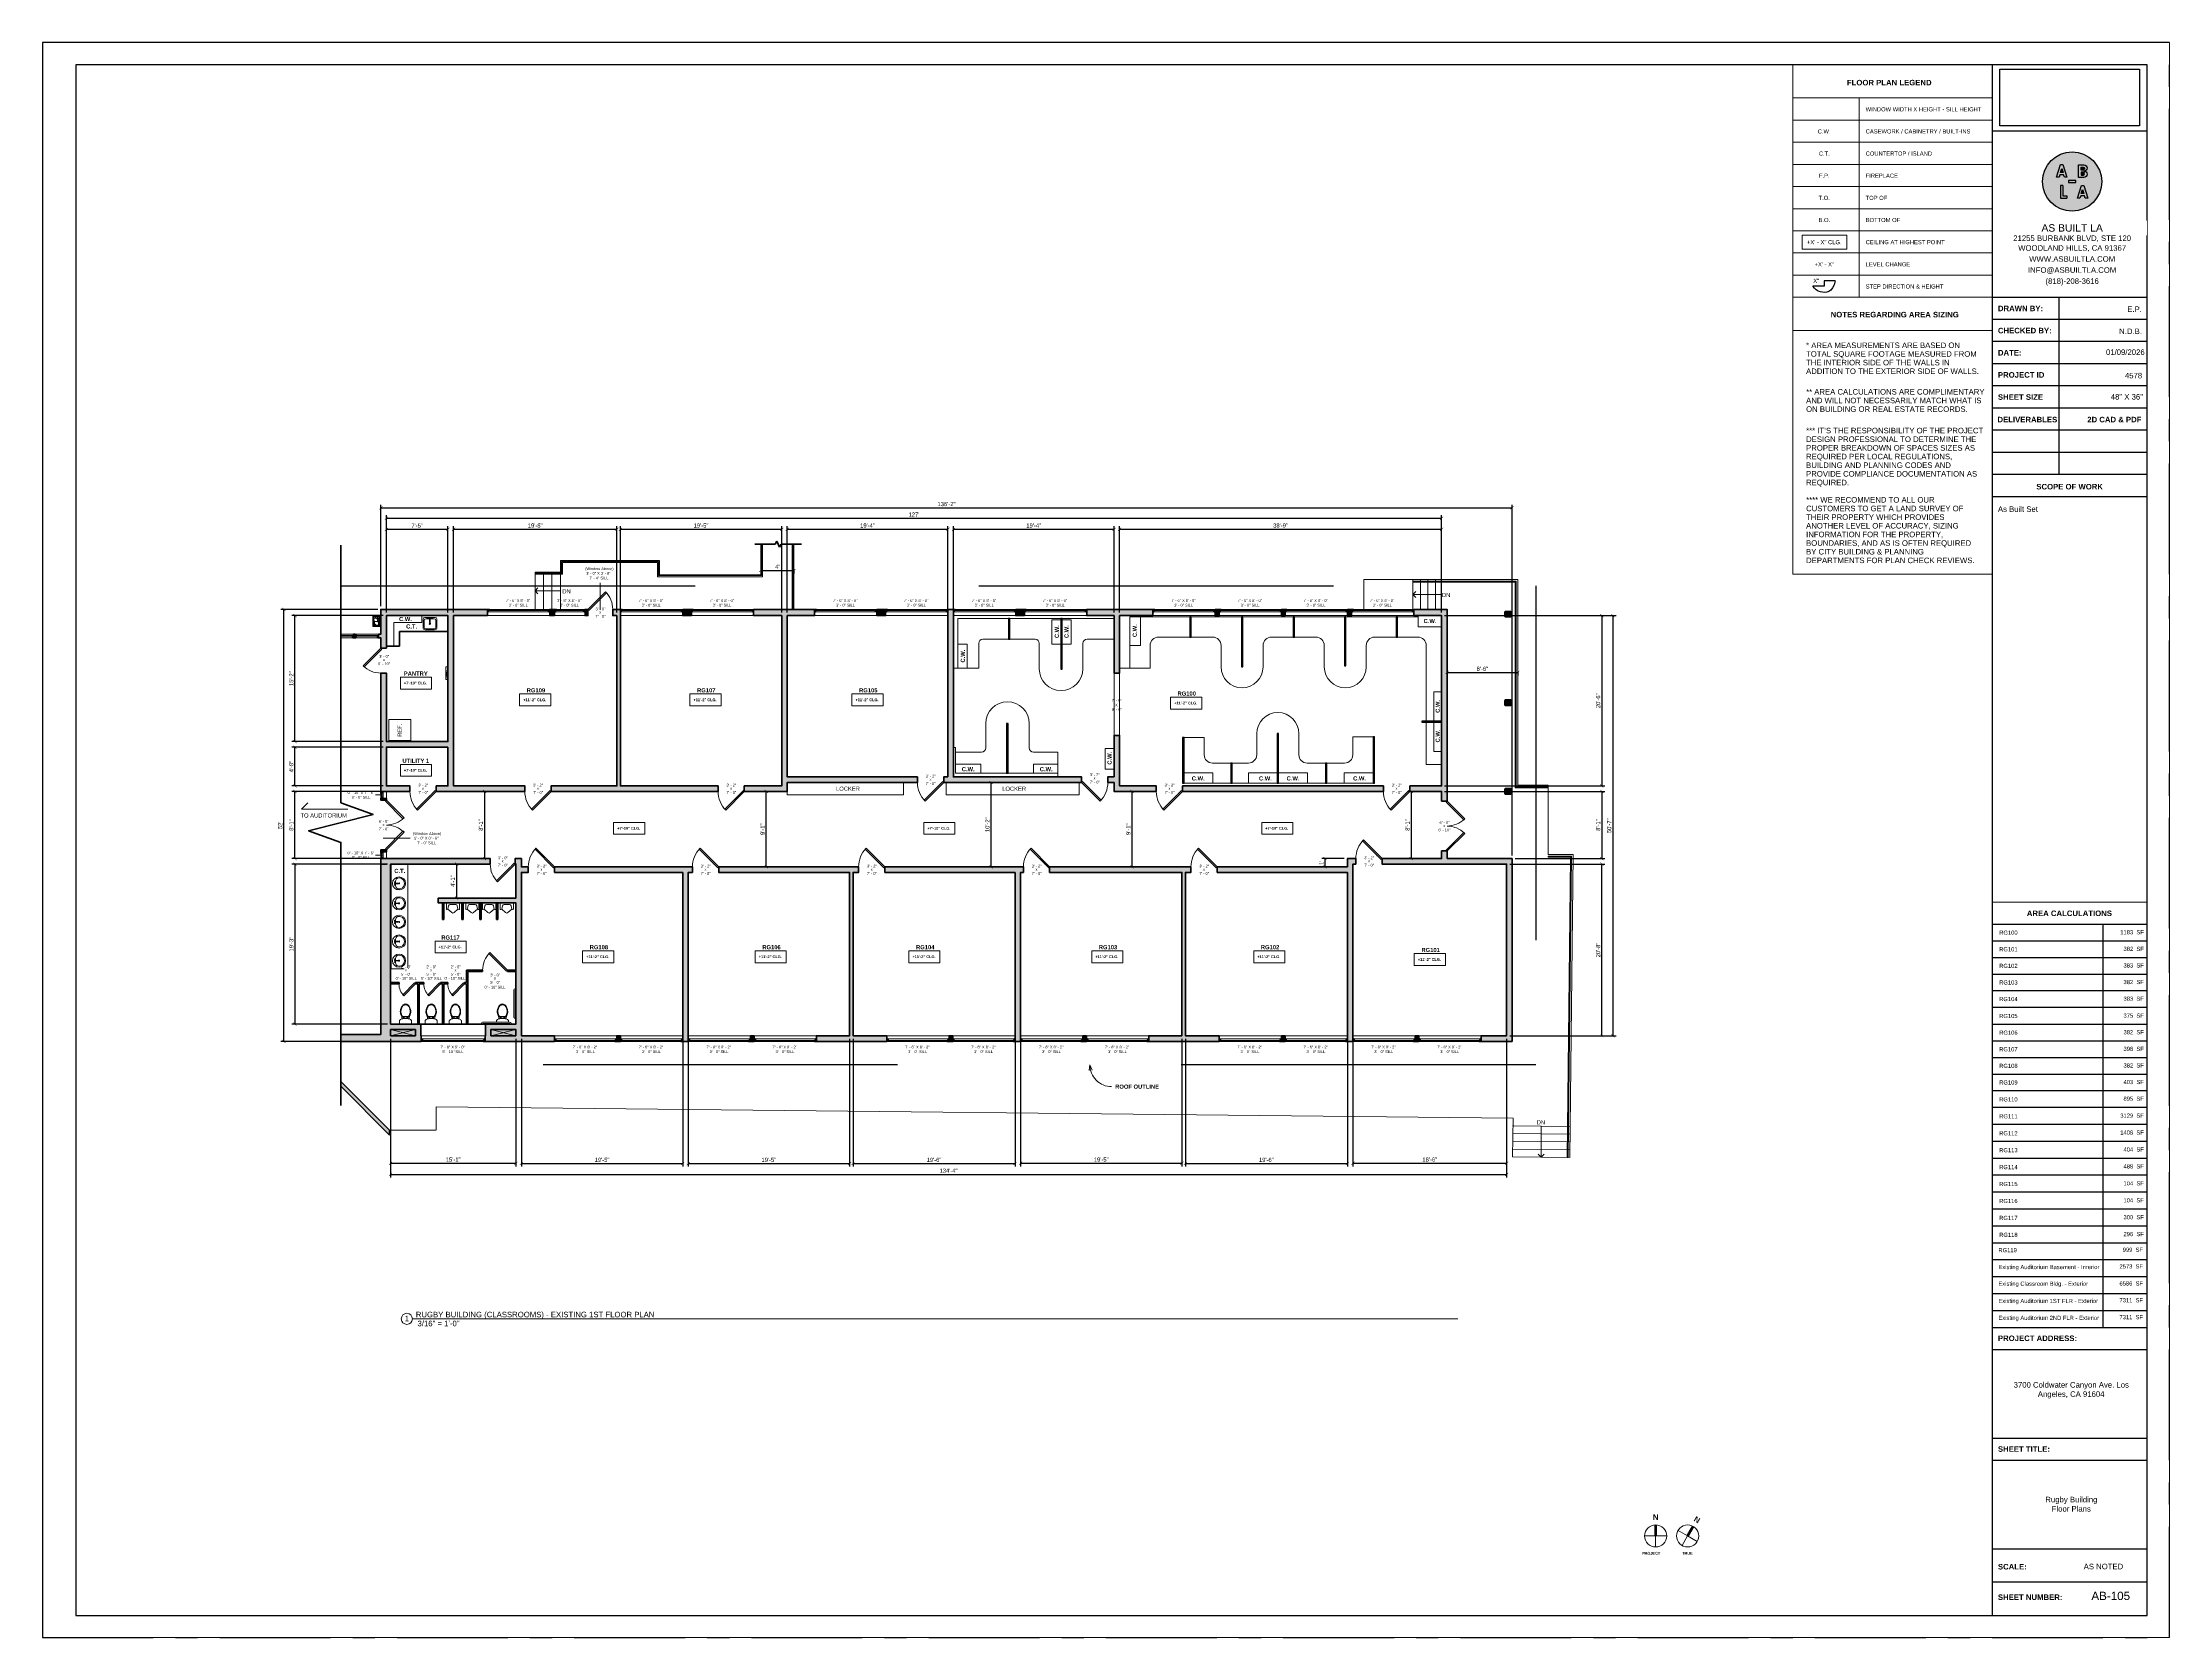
# Paper-space layout '6' of a CAD drawing. Header units: inches. Extents: x 0 to 48, y 0 to 36.
# The model-space entities are those that its viewports show. They can reach past a viewport. Long polylines and large blocks are cut down to what shows.
import ezdxf

# ---------------------------------------------------------------- set-up
doc = ezdxf.new("R2010")
doc.units = ezdxf.units.IN
doc.header["$MEASUREMENT"] = 0
doc.set_wipeout_variables(frame=1)
doc.linetypes.add('CENTERX2', pattern=[4, 2.5, -0.5, 0.5, -0.5])
doc.linetypes.add('HIDDEN2', pattern=[0.1875, 0.125, -0.0625])
for name, color, linetype, lineweight in [('A-ANNO', 2, 'Continuous', 5), ('A-ANNO-DIMS', 1, 'Continuous', 9), ('A-CASE', 4, 'Continuous', 9), ('A-DETAIL-1', 4, 'Continuous', 40), ('A-DETAIL-2', 20, 'Continuous', 25), ('A-DETAIL-3', 40, 'Continuous', 15), ('A-DETL', 90, 'Continuous', 9), ('A-DETL-THIN', 151, 'Continuous', 9), ('A-DOOR', 1, 'Continuous', 18), ('A-EQPT', 150, 'Continuous', 9), ('A-FIXT', 150, 'Continuous', 9), ('A-GLAZ', 2, 'Continuous', 30), ('A-HIDDEN', 2, 'HIDDEN2', 18), ('A-RAILING', 4, 'Continuous', 9), ('A-STRS', 4, 'Continuous', 9), ('A-WALL', 3, 'Continuous', 40), ('A-WINDOWS', 2, 'Continuous', 18)]:
    doc.layers.add(name, color=color, linetype=linetype, lineweight=lineweight)
doc.layers.add('A-HATCH', color=9, linetype='Continuous')
doc.layers.add('A-TB', color=7, linetype='Continuous')
doc.styles.add('Arial', font='arial.ttf')
doc.styles.add('Arial_1', font='arial.ttf', dxfattribs={"height": 0.0625})
doc.styles.add('Arial_2', font='arial.ttf', dxfattribs={"height": 3})
doc.styles.add('Arial_3', font='arial.ttf', dxfattribs={"height": 0.125})
doc.styles.add('Arial_4', font='arial.ttf', dxfattribs={"height": 3})
doc.styles.add('Arial_5', font='arial.ttf', dxfattribs={"height": 0.09375})
doc.styles.add('Arial_B', font='arialbd.ttf', dxfattribs={"height": 4.5})
doc.styles.add('Arial_B_1', font='arialbd.ttf', dxfattribs={"height": 3})
doc.styles.add('Arial_B_2', font='arialbd.ttf', dxfattribs={"height": 0.125})
doc.styles.add('Arial_B_3', font='arialbd.ttf', dxfattribs={"height": 0.0625})
doc.styles.add('JC', font='arial.ttf', dxfattribs={"height": 0.125})
doc.dimstyles.new('JC-DIMS', dxfattribs={"dimtxt": 0.125, "dimasz": 0.09375, "dimexe": 0.09375, "dimexo": 0.09375, "dimgap": 0.046875, "dimtad": 1, "dimdec": 1, "dimzin": 0, "dimdsep": 46, "dimlunit": 4, "dimtxsty": 'JC', "dimblk": 'ARCHTICK', "dimcen": 0.09, "dimclrd": 1, "dimclre": 1, "dimclrt": 256, "dimadec": 0, "dimazin": 0, "dimtfac": 1, "dimtdec": 1, "dimtofl": 0, "dimtmove": 1, "dimatfit": 3, "dimfxl": 1, "dimtolj": 1, "dimtzin": 0, "dimarcsym": 0})
picture_1 = doc.add_image_def('image1.png', size_in_pixel=(151, 61))

# ---------------------------------------------------------------- blocks, each defined once
blk = doc.blocks.new('JC_DOUBLE DOOR - DOUBLE DOOR-1460017-1-1st Floor - Classroom')
at = {"layer": 'A-DOOR', "lineweight": 30}
for p, q in [((-36, 4), (-10.5, 29.5)), ((-34.6, 2.6), (-36, 4)), ((-9.1, 28), (-34.6, 2.6)), ((-10.5, 29.5), (-9.1, 28)), ((10.5, 29.5), (9.1, 28)), ((9.1, 28), (34.6, 2.6)), ((36, 4), (10.5, 29.5)), ((34.6, 2.6), (36, 4))]:
    blk.add_line(p, q, dxfattribs=at)
at = {"layer": 'A-DOOR', "lineweight": 9}
for centre, start, end in [((-36, 4), 0, 45), ((36, 4), 135, 180)]:
    blk.add_arc(centre, 36, start, end, dxfattribs=at)
blk = doc.blocks.new('JC_DOOR_SINGLE PANEL - SINGLE DOOR-1460154-1-1st Floor - Classroom')
at = {"layer": 'A-DOOR', "lineweight": 30}
for p, q in [((-7.9, 30.9), (-9.3, 29.5)), ((19, 4), (-7.9, 30.9)), ((-9.3, 29.5), (17.6, 2.6)), ((17.6, 2.6), (19, 4))]:
    blk.add_line(p, q, dxfattribs=at)
at = {"layer": 'A-DOOR', "lineweight": 9}
blk.add_arc((19, 4), 38, 135, 180, dxfattribs=at)
blk = doc.blocks.new('JC_DOOR_SINGLE PANEL - SINGLE DOOR-1461113-1-1st Floor - Classroom')
at = {"layer": 'A-DOOR', "lineweight": 30}
for p, q in [((-9.3, -29.5), (17.6, -2.6)), ((-7.9, -30.9), (-9.3, -29.5)), ((19, -4), (-7.9, -30.9)), ((17.6, -2.6), (19, -4))]:
    blk.add_line(p, q, dxfattribs=at)
at = {"layer": 'A-DOOR', "lineweight": 9}
blk.add_arc((19, -4), 38, 180, 225, dxfattribs=at)
blk = doc.blocks.new('JC_DOOR_SINGLE PANEL - SINGLE DOOR-1464558-1-1st Floor - Classroom')
at = {"layer": 'A-DOOR', "lineweight": 30}
for p, q in [((-8.9, -28), (16.6, -2.6)), ((-7.5, -29.5), (-8.9, -28)), ((18, -4), (-7.5, -29.5)), ((16.6, -2.6), (18, -4))]:
    blk.add_line(p, q, dxfattribs=at)
at = {"layer": 'A-DOOR', "lineweight": 9}
blk.add_arc((18, -4), 36, 180, 225, dxfattribs=at)
blk = doc.blocks.new('JC_OPENING DOOR - OPENING DOOR-1465636-1-1st Floor - Classroom')
at = {"linetype": 'HIDDEN2'}
for p, q in [((44.7, 4), (-45.3, 4)), ((-45.3, -4), (44.7, -4))]:
    blk.add_line(p, q, dxfattribs=at)
for p, q in [((-45.3, 4), (-45.3, -4)), ((44.7, -4), (44.7, 4))]:
    blk.add_line(p, q)
blk = doc.blocks.new('JC_FIXED WINDOW - MUNTIN - FIXED WINDOW-1465971-1-1st Floor - Classroom')
at = {"layer": 'A-GLAZ'}
for p, q in [((-45, 4), (-45, -4)), ((-42.25, 4), (-45, 4)), ((-45, 0.5), (-43.75, 0.5)), ((-44.5, 4), (-44.5, 2.25)), ((-44.5, 2.25), (-43.75, 2.25)), ((-42.25, 2.25), (-43.75, 2.25)), ((-43.75, 2.25), (-43.75, 0.5)), ((-42.25, 4), (-42.25, 2.25)), ((42.25, 4), (45, 4)), ((42.25, 4), (42.25, 2.25)), ((42.25, 2.25), (44.5, 2.25)), ((43.75, 2.25), (43.75, 0.5)), ((43.75, 0.5), (45, 0.5)), ((44.5, 4), (44.5, 2.25)), ((45, 4), (45, -4))]:
    blk.add_line(p, q, dxfattribs=at)
at = {"layer": 'A-GLAZ', "lineweight": 9}
for p, q in [((43.75, 0.5), (-43.75, 0.5)), ((42.25, 4), (-42.25, 4))]:
    blk.add_line(p, q, dxfattribs=at)
at = {"layer": 'A-GLAZ', "lineweight": 40}
blk.add_line((-42.25, 3.125), (42.25, 3.125), dxfattribs=at)
at = {"layer": 'A-WINDOWS'}
for p, q in [((45, 4), (-45, 4)), ((-45, -4), (45, -4))]:
    blk.add_line(p, q, dxfattribs=at)
blk = doc.blocks.new('JC_FIXED WINDOW - MUNTIN - FIXED WINDOW-1468173-1-1st Floor - Classroom')
at = {"layer": 'A-GLAZ'}
for p, q in [((-46, 4), (-46, -4)), ((-43.25, 4), (-46, 4)), ((-46, 0.5), (-44.75, 0.5)), ((-45.5, 4), (-45.5, 2.25)), ((-45.5, 2.25), (-44.75, 2.25)), ((-43.25, 2.25), (-44.75, 2.25)), ((-44.75, 2.25), (-44.75, 0.5)), ((-43.25, 4), (-43.25, 2.25)), ((43.25, 4), (46, 4)), ((43.25, 4), (43.25, 2.25)), ((43.25, 2.25), (45.5, 2.25)), ((44.75, 2.25), (44.75, 0.5)), ((44.75, 0.5), (46, 0.5)), ((45.5, 4), (45.5, 2.25)), ((46, 4), (46, -4))]:
    blk.add_line(p, q, dxfattribs=at)
at = {"layer": 'A-GLAZ', "lineweight": 9}
for p, q in [((44.75, 0.5), (-44.75, 0.5)), ((43.25, 4), (-43.25, 4))]:
    blk.add_line(p, q, dxfattribs=at)
at = {"layer": 'A-GLAZ', "lineweight": 40}
blk.add_line((-43.25, 3.125), (43.25, 3.125), dxfattribs=at)
at = {"layer": 'A-WINDOWS'}
for p, q in [((46, 4), (-46, 4)), ((-46, -4), (46, -4))]:
    blk.add_line(p, q, dxfattribs=at)
blk = doc.blocks.new('JC_DOUBLE DOOR - DOUBLE DOOR-1539462-1-1st Floor - Classroom')
at = {"layer": 'A-DOOR', "lineweight": 30}
for p, q in [((-36, 4), (-10.5, 29.5)), ((-34.6, 2.6), (-36, 4)), ((-9.1, 28), (-34.6, 2.6)), ((-10.5, 29.5), (-9.1, 28)), ((10.5, 29.5), (9.1, 28)), ((9.1, 28), (34.6, 2.6)), ((36, 4), (10.5, 29.5)), ((34.6, 2.6), (36, 4))]:
    blk.add_line(p, q, dxfattribs=at)
at = {"layer": 'A-DOOR', "lineweight": 9}
for centre, start, end in [((-36, 4), 0, 45), ((36, 4), 135, 180)]:
    blk.add_arc(centre, 36, start, end, dxfattribs=at)
blk = doc.blocks.new('JC_FIXED WINDOW - MUNTIN - FIXED WINDOW-1470564-1-1st Floor - Classroom')
at = {"layer": 'A-GLAZ'}
for p, q in [((-45, 4.5), (-45, -4.5)), ((-42.25, 4.5), (-45, 4.5)), ((-45, 1), (-43.75, 1)), ((-44.5, 4.5), (-44.5, 2.75)), ((-44.5, 2.75), (-43.75, 2.75)), ((-42.25, 2.75), (-43.75, 2.75)), ((-43.75, 2.75), (-43.75, 1)), ((-42.25, 4.5), (-42.25, 2.75)), ((42.25, 4.5), (45, 4.5)), ((42.25, 4.5), (42.25, 2.75)), ((42.25, 2.75), (44.5, 2.75)), ((43.75, 2.75), (43.75, 1)), ((43.75, 1), (45, 1)), ((44.5, 4.5), (44.5, 2.75)), ((45, 4.5), (45, -4.5))]:
    blk.add_line(p, q, dxfattribs=at)
at = {"layer": 'A-GLAZ', "lineweight": 9}
for p, q in [((43.75, 1), (-43.75, 1)), ((42.25, 4.5), (-42.25, 4.5))]:
    blk.add_line(p, q, dxfattribs=at)
at = {"layer": 'A-GLAZ', "lineweight": 40}
blk.add_line((-42.25, 3.625), (42.25, 3.625), dxfattribs=at)
at = {"layer": 'A-WINDOWS'}
for p, q in [((45, 4.5), (-45, 4.5)), ((-45, -4.5), (45, -4.5))]:
    blk.add_line(p, q, dxfattribs=at)
blk = doc.blocks.new('JC_FIXED WINDOW - MUNTIN - FIXED WINDOW-1470954-1-1st Floor - Classroom')
at = {"layer": 'A-GLAZ'}
for p, q in [((-22, 4.5), (-22, -4.5)), ((-19.25, 4.5), (-22, 4.5)), ((-22, 1), (-20.75, 1)), ((-21.5, 4.5), (-21.5, 2.75)), ((-21.5, 2.75), (-20.75, 2.75)), ((-19.25, 2.75), (-20.75, 2.75)), ((-20.75, 2.75), (-20.75, 1)), ((-19.25, 4.5), (-19.25, 2.75)), ((19.25, 4.5), (22, 4.5)), ((19.25, 4.5), (19.25, 2.75)), ((19.25, 2.75), (21.5, 2.75)), ((20.75, 2.75), (20.75, 1)), ((20.75, 1), (22, 1)), ((21.5, 4.5), (21.5, 2.75)), ((22, 4.5), (22, -4.5))]:
    blk.add_line(p, q, dxfattribs=at)
at = {"layer": 'A-GLAZ', "lineweight": 9}
for p, q in [((20.75, 1), (-20.75, 1)), ((19.25, 4.5), (-19.25, 4.5))]:
    blk.add_line(p, q, dxfattribs=at)
at = {"layer": 'A-GLAZ', "lineweight": 40}
blk.add_line((-19.25, 3.625), (19.25, 3.625), dxfattribs=at)
at = {"layer": 'A-WINDOWS'}
for p, q in [((22, 4.5), (-22, 4.5)), ((-22, -4.5), (22, -4.5))]:
    blk.add_line(p, q, dxfattribs=at)
blk = doc.blocks.new('JC_DOOR_SINGLE PANEL - SINGLE DOOR-1471797-1-1st Floor - Classroom')
at = {"layer": 'A-DOOR', "lineweight": 30}
for p, q in [((-8.9, -28.5), (16.6, -3.1)), ((-7.5, -30), (-8.9, -28.5)), ((18, -4.5), (-7.5, -30)), ((16.6, -3.1), (18, -4.5))]:
    blk.add_line(p, q, dxfattribs=at)
at = {"layer": 'A-DOOR', "lineweight": 9}
blk.add_arc((18, -4.5), 36, 180, 225, dxfattribs=at)
blk = doc.blocks.new('JC_DOOR_SINGLE PANEL - SINGLE DOOR-1542686-1-1st Floor - Classroom')
at = {"layer": 'A-DOOR', "lineweight": 30}
for p, q in [((-7.5, 29.5), (-8.9, 28)), ((-8.9, 28), (16.6, 2.6)), ((18, 4), (-7.5, 29.5)), ((16.6, 2.6), (18, 4))]:
    blk.add_line(p, q, dxfattribs=at)
at = {"layer": 'A-DOOR', "lineweight": 9}
blk.add_arc((18, 4), 36, 135, 180, dxfattribs=at)
blk = doc.blocks.new('JC_COUNTERTOP - JC_COUNTERTOP-1527840-1-1st Floor - Classroom')
at = {"layer": 'A-CASE'}
for p, q in [((0, 25), (-151, 25)), ((0, 1), (-151, 1)), ((0, 1), (0, 25)), ((0, 0), (0, 1))]:
    blk.add_line(p, q, dxfattribs=at)
blk = doc.blocks.new('Sink Vanity-Round - 19_ x 19_-19254-1-1st Floor - Classroom')
at = {"layer": 'A-FIXT'}
for p, q in [((3.4, 9.7), (3.4, 5.4)), ((4.2, 9.7), (4.2, 5.4))]:
    blk.add_line(p, q, dxfattribs=at)
for centre, radius, start, end in [((3.8, 3.4), 9.5, 90, 270), ((3.8, 3.4), 7.93, 165.3071, 14.6929), ((0.1, 4.1), 4.12, 120.7927, 162.1904), ((3.8, -9.2), 17.8, 91.2067, 109.2086), ((1.8, 9.7), 0.5, 360, 180), ((1.8, 9.7), 0.5, 180, 360), ((3.8, 3.4), 0.813, 360, 180), ((3.8, 3.4), 0.813, 180, 360), ((3.8, 9.7), 0.375, 360, 180), ((3.8, 5.4), 0.375, 180, 360), ((3.8, 3.4), 9.5, 270, 90), ((3.8, -9.2), 17.8, 70.7914, 88.7933), ((5.8, 9.7), 0.5, 360, 180), ((5.8, 9.7), 0.5, 180, 360), ((7.6, 4.1), 4.12, 17.8096, 59.2073)]:
    blk.add_arc(centre, radius, start, end, dxfattribs=at)
blk = doc.blocks.new('BEST_Toilet-Floor_Mount-KOHLER-Cimarron-K-5310 - Not A Type-See Type Catalog-832360-1-1st Floor - Classroom')
at = {"layer": 'A-FIXT'}
for p, q in [((-8.8, -1), (-8.8, -6)), ((4.2, -11.5), (-4.3, -11.5)), ((4.2, -11.8), (-4.3, -11.8)), ((-3.5, -9.7), (-2, -9.7)), ((-3.5, -9.7), (-3.5, -11.5)), ((-2, -11.5), (-2, -9.7)), ((2, -9.7), (3.5, -9.7)), ((2, -9.7), (2, -11.5)), ((3.5, -11.5), (3.5, -9.7)), ((8.8, -6), (8.8, -1))]:
    blk.add_line(p, q, dxfattribs=at)
for centre, radius, start, end in [((-3.2, -1.6), 7.1, 217.5906, 254.5518), ((3.3, -18.8), 10.9, 157.4214, 190.5786), ((6.8, -18.7), 14.4, 188.417, 209.583), ((-3.3, -16.1), 3.75, 141.6816, 157.4214), ((-7.7, -12.7), 1.75, 321.6816, 345.6648), ((-51, -1.6), 46.5, 345.6648, 349.205), ((3.6, -20.6), 10.7, 209.583, 230.417), ((-23.4, -6.9), 18.4, 349.205, 354.9347), ((0.8, 24), 33, 259.7563, 268.6223), ((-4.3, -11.8), 0.299, 90, 175.6962), ((0.1, -24.8), 5.17, 230.417, 269.359), ((-0.8, 24), 33, 271.3777, 280.2437), ((-0.1, -24.8), 5.17, 270.641, 309.583), ((-3.6, -20.6), 10.7, 309.583, 330.417), ((4.2, -11.8), 0.299, 4.3025, 90), ((3.2, -1.6), 7.1, 285.4482, 322.4094), ((23.4, -6.9), 18.4, 185.0653, 190.795), ((51, -1.6), 46.5, 190.795, 194.3352), ((-6.8, -18.7), 14.4, 330.417, 351.583), ((7.7, -12.7), 1.75, 194.3352, 218.3184), ((3.3, -16.1), 3.75, 22.5786, 38.3184), ((-3.3, -18.8), 10.9, 349.4214, 22.5786)]:
    blk.add_arc(centre, radius, start, end, dxfattribs=at)
for centre, major_axis, ratio, start_param, end_param in [((2.5, -19.1), (-5.56, 7.41), 0.998758, 0.685563, 1.075947), ((10.2, -18), (-7.4, 15.3), 0.996871, 1.268614, 1.423842), ((10.5, -21.2), (-5.7, 16.6), 0.997479, 0.891055, 0.994325), ((5, -19.6), (-6.32, 9.77), 0.999003, 1.302763, 1.707421), ((14.8, -22.7), (-6.7, 21), 0.99726, 0.748253, 0.914402), ((-4.3, -11.9), (-0.144, 0), 0.998055, 4.719691, 5.772222), ((5.4, -19.3), (-8.84, 8.28), 0.998783, 1.463765, 1.511024), ((-5.5, -19.3), (8.86, 8.26), 0.998854, 4.77451, 4.823535), ((-5.1, -19.6), (6.48, 9.66), 0.999368, 4.593631, 4.996279), ((4.2, -11.9), (0.144, 0), 0.99807, 0.508647, 1.561187), ((-14.8, -22.7), (5.5, 21.4), 0.996876, 5.312572, 5.478562), ((-10.6, -21.2), (5.4, 16.7), 0.997344, 5.270344, 5.373801), ((-10.2, -18), (7.5, 15.3), 0.997058, 4.86643, 5.021783), ((-2.6, -19.1), (5.48, 7.47), 0.998725, 5.196526, 5.58692)]:
    blk.add_ellipse(centre, major_axis=major_axis, ratio=ratio, start_param=start_param, end_param=end_param, dxfattribs=at)
for points in [[(-6.7, -16.9), (-6.8, -17.5), (-7, -18.7), (-6.9, -19.9), (-6.8, -20.5)], [(-6.8, -20.5), (-6.8, -21), (-6.6, -21.8), (-6.4, -22.7), (-6.2, -23.1)], [(-6.1, -15.1), (-6.2, -15.4), (-6.4, -16), (-6.6, -16.6), (-6.7, -16.9)], [(-6.2, -23.1), (-6, -23.9), (-5.3, -25.4), (-4.4, -26.7), (-3.9, -27.3)], [(-4.6, -11.8), (-4.9, -12.3), (-5.5, -13.4), (-5.9, -14.5), (-6.1, -15.1)], [(-3.9, -27.3), (-3.8, -27.4), (-3.7, -27.5), (-3.6, -27.6), (-3.5, -27.7)], [(3.9, -27.3), (4.4, -26.7), (5.3, -25.4), (5.9, -23.9), (6.2, -23.1)], [(6.1, -15.1), (5.9, -14.5), (5.4, -13.4), (4.8, -12.3), (4.5, -11.8)], [(6.6, -16.9), (6.5, -16.6), (6.4, -16), (6.2, -15.4), (6.1, -15.1)], [(6.2, -23.1), (6.3, -22.7), (6.5, -21.8), (6.7, -21), (6.8, -20.5)], [(6.8, -20.5), (6.9, -19.9), (6.9, -18.7), (6.8, -17.5), (6.6, -16.9)]]:
    blk.add_open_spline(points, degree=3, dxfattribs=at)
for points, knots in [([(-3.5, -27.7), (-3.3, -27.9), (-2.9, -28.3), (-2.1, -28.8), (-0.9, -29.2), (0.4, -29.2), (1.3, -29), (2.1, -28.8), (2.6, -28.5), (3, -28.1), (3.3, -27.9), (3.5, -27.7)], [0, 0, 0, 0, 0.1, 0.2, 0.4, 0.55, 0.7, 0.775, 0.85, 0.925, 1, 1, 1, 1]), ([(-3.4, -27.6), (-3.2, -27.8), (-2.8, -28.1), (-2.2, -28.5), (-1.5, -28.8), (-0.5, -29), (0.7, -29), (1.9, -28.6), (2.8, -28.1), (3.1, -27.8), (3.3, -27.6)], [0, 0, 0, 0, 0.1, 0.2, 0.3, 0.4, 0.6, 0.8, 0.9, 1, 1, 1, 1]), ([(3.5, -27.7), (3.5, -27.6), (3.7, -27.5), (3.8, -27.3), (3.9, -27.3)], [-1.50814179, -1.50814179, -1.50814179, -1.50814179, -1.48416303, -1.45965057, -1.45965057, -1.45965057, -1.45965057])]:
    blk.add_open_spline(points, degree=3, knots=knots, dxfattribs=at)
blk = doc.blocks.new('BEST_Toilet-Floor_Mount-KOHLER-Cimarron-K-5310 - Not A Type-See Type Catalog-V1-1-1st Floor - Classroom')
at = {"layer": 'A-FIXT'}
for p, q in [((8.8, -1), (-8.8, -1)), ((-8.8, -1), (-8.8, -6)), ((4.2, -11.5), (-4.3, -11.5)), ((4.2, -11.8), (-4.3, -11.8)), ((-3.5, -9.7), (-2, -9.7)), ((-3.5, -9.7), (-3.5, -11.5)), ((-2, -11.5), (-2, -9.7)), ((2, -9.7), (3.5, -9.7)), ((2, -9.7), (2, -11.5)), ((3.5, -11.5), (3.5, -9.7)), ((8.8, -6), (8.8, -1))]:
    blk.add_line(p, q, dxfattribs=at)
for centre, radius, start, end in [((-3.2, -1.6), 7.1, 217.5906, 254.5518), ((3.3, -18.8), 10.9, 157.4214, 190.5786), ((6.8, -18.7), 14.4, 188.417, 209.583), ((-3.3, -16.1), 3.75, 141.6816, 157.4214), ((-7.7, -12.7), 1.75, 321.6816, 345.6648), ((-51, -1.6), 46.5, 345.6648, 349.205), ((3.6, -20.6), 10.7, 209.583, 230.417), ((-23.4, -6.9), 18.4, 349.205, 354.9347), ((0.8, 24), 33, 259.7563, 268.6223), ((-4.3, -11.8), 0.299, 90, 175.6962), ((0.1, -24.8), 5.17, 230.417, 269.359), ((-0.8, 24), 33, 271.3777, 280.2437), ((-0.1, -24.8), 5.17, 270.641, 309.583), ((-3.6, -20.6), 10.7, 309.583, 330.417), ((4.2, -11.8), 0.299, 4.3025, 90), ((3.2, -1.6), 7.1, 285.4482, 322.4094), ((23.4, -6.9), 18.4, 185.0653, 190.795), ((51, -1.6), 46.5, 190.795, 194.3352), ((-6.8, -18.7), 14.4, 330.417, 351.583), ((7.7, -12.7), 1.75, 194.3352, 218.3184), ((3.3, -16.1), 3.75, 22.5786, 38.3184), ((-3.3, -18.8), 10.9, 349.4214, 22.5786)]:
    blk.add_arc(centre, radius, start, end, dxfattribs=at)
for centre, major_axis, ratio, start_param, end_param in [((2.5, -19.1), (-5.56, 7.41), 0.998758, 0.685563, 1.075947), ((10.2, -18), (-7.4, 15.3), 0.996871, 1.268614, 1.423842), ((10.5, -21.2), (-5.7, 16.6), 0.997479, 0.891055, 0.994325), ((5, -19.6), (-6.32, 9.77), 0.999003, 1.302763, 1.707421), ((14.8, -22.7), (-6.7, 21), 0.99726, 0.748253, 0.914402), ((-4.3, -11.9), (-0.144, 0), 0.998055, 4.719691, 5.772222), ((5.4, -19.3), (-8.84, 8.28), 0.998783, 1.463765, 1.511024), ((-5.5, -19.3), (8.86, 8.26), 0.998854, 4.77451, 4.823535), ((-5.1, -19.6), (6.48, 9.66), 0.999368, 4.593631, 4.996279), ((4.2, -11.9), (0.144, 0), 0.99807, 0.508647, 1.561187), ((-14.8, -22.7), (5.5, 21.4), 0.996876, 5.312572, 5.478562), ((-10.6, -21.2), (5.4, 16.7), 0.997344, 5.270344, 5.373801), ((-10.2, -18), (7.5, 15.3), 0.997058, 4.86643, 5.021783), ((-2.6, -19.1), (5.48, 7.47), 0.998725, 5.196526, 5.58692)]:
    blk.add_ellipse(centre, major_axis=major_axis, ratio=ratio, start_param=start_param, end_param=end_param, dxfattribs=at)
for points in [[(-6.7, -16.9), (-6.8, -17.5), (-7, -18.7), (-6.9, -19.9), (-6.8, -20.5)], [(-6.8, -20.5), (-6.8, -21), (-6.6, -21.8), (-6.4, -22.7), (-6.2, -23.1)], [(-6.1, -15.1), (-6.2, -15.4), (-6.4, -16), (-6.6, -16.6), (-6.7, -16.9)], [(-6.2, -23.1), (-6, -23.9), (-5.3, -25.4), (-4.4, -26.7), (-3.9, -27.3)], [(-4.6, -11.8), (-4.9, -12.3), (-5.5, -13.4), (-5.9, -14.5), (-6.1, -15.1)], [(-3.9, -27.3), (-3.8, -27.4), (-3.7, -27.5), (-3.6, -27.6), (-3.5, -27.7)], [(3.9, -27.3), (4.4, -26.7), (5.3, -25.4), (5.9, -23.9), (6.2, -23.1)], [(6.1, -15.1), (5.9, -14.5), (5.4, -13.4), (4.8, -12.3), (4.5, -11.8)], [(6.6, -16.9), (6.5, -16.6), (6.4, -16), (6.2, -15.4), (6.1, -15.1)], [(6.2, -23.1), (6.3, -22.7), (6.5, -21.8), (6.7, -21), (6.8, -20.5)], [(6.8, -20.5), (6.9, -19.9), (6.9, -18.7), (6.8, -17.5), (6.6, -16.9)]]:
    blk.add_open_spline(points, degree=3, dxfattribs=at)
for points, knots in [([(-3.5, -27.7), (-3.3, -27.9), (-2.9, -28.3), (-2.1, -28.8), (-0.9, -29.2), (0.4, -29.2), (1.3, -29), (2.1, -28.8), (2.6, -28.5), (3, -28.1), (3.3, -27.9), (3.5, -27.7)], [0, 0, 0, 0, 0.1, 0.2, 0.4, 0.55, 0.7, 0.775, 0.85, 0.925, 1, 1, 1, 1]), ([(-3.4, -27.6), (-3.2, -27.8), (-2.8, -28.1), (-2.2, -28.5), (-1.5, -28.8), (-0.5, -29), (0.7, -29), (1.9, -28.6), (2.8, -28.1), (3.1, -27.8), (3.3, -27.6)], [0, 0, 0, 0, 0.1, 0.2, 0.3, 0.4, 0.6, 0.8, 0.9, 1, 1, 1, 1]), ([(3.5, -27.7), (3.5, -27.6), (3.7, -27.5), (3.8, -27.3), (3.9, -27.3)], [-1.50814179, -1.50814179, -1.50814179, -1.50814179, -1.48416303, -1.45965057, -1.45965057, -1.45965057, -1.45965057])]:
    blk.add_open_spline(points, degree=3, knots=knots, dxfattribs=at)
blk = doc.blocks.new('JC_SINGLE DOOR-NO TRIM - SINGLE DOOR-1529446-1-1st Floor - Classroom')
at = {"layer": 'A-DOOR', "lineweight": 30}
for p, q in [((-6.4, -16.6), (10.6, 0.4)), ((10.6, 0.4), (12, -1)), ((-5, -18), (-6.4, -16.6)), ((12, -1), (-5, -18))]:
    blk.add_line(p, q, dxfattribs=at)
at = {"layer": 'A-DOOR', "lineweight": 9}
blk.add_arc((12, -1), 24, 180, 225, dxfattribs=at)
blk = doc.blocks.new('JC_SINGLE DOOR-NO TRIM - SINGLE DOOR-1530108-1-1st Floor - Classroom')
at = {"layer": 'A-DOOR', "lineweight": 30}
for p, q in [((-7.5, 26.5), (-8.9, 25)), ((-8.9, 25), (16.6, -0.4)), ((18, 1), (-7.5, 26.5)), ((16.6, -0.4), (18, 1))]:
    blk.add_line(p, q, dxfattribs=at)
at = {"layer": 'A-DOOR', "lineweight": 9}
blk.add_arc((18, 1), 36, 135, 180, dxfattribs=at)
blk = doc.blocks.new('BEST_Toilet-Floor_Mount-KOHLER-Cimarron-K-5310 - Not A Type-See Type Catalog-V2-1-1st Floor - Classroom')
at = {"layer": 'A-FIXT'}
for p, q in [((-8.8, -1), (-8.8, -1.9)), ((-8.8, -3.9), (-8.8, -6)), ((4.2, -11.5), (-4.3, -11.5)), ((4.2, -11.8), (-4.3, -11.8)), ((-3.5, -9.7), (-2, -9.7)), ((-3.5, -9.7), (-3.5, -11.5)), ((-2, -11.5), (-2, -9.7)), ((2, -9.7), (3.5, -9.7)), ((2, -9.7), (2, -11.5)), ((3.5, -11.5), (3.5, -9.7)), ((8.8, -1.9), (8.8, -1)), ((8.8, -6), (8.8, -3.9))]:
    blk.add_line(p, q, dxfattribs=at)
for centre, radius, start, end in [((-3.2, -1.6), 7.1, 217.5906, 254.5518), ((3.3, -18.8), 10.9, 157.4214, 190.5786), ((6.8, -18.7), 14.4, 188.417, 209.583), ((-3.3, -16.1), 3.75, 141.6816, 157.4214), ((-7.7, -12.7), 1.75, 321.6816, 345.6648), ((-51, -1.6), 46.5, 345.6648, 349.205), ((3.6, -20.6), 10.7, 209.583, 230.417), ((-23.4, -6.9), 18.4, 349.205, 354.9347), ((0.8, 24), 33, 259.7563, 268.6223), ((-4.3, -11.8), 0.299, 90, 175.6962), ((0.1, -24.8), 5.17, 230.417, 269.359), ((-0.8, 24), 33, 271.3777, 280.2437), ((-0.1, -24.8), 5.17, 270.641, 309.583), ((-3.6, -20.6), 10.7, 309.583, 330.417), ((4.2, -11.8), 0.299, 4.3025, 90), ((3.2, -1.6), 7.1, 285.4482, 322.4094), ((23.4, -6.9), 18.4, 185.0653, 190.795), ((51, -1.6), 46.5, 190.795, 194.3352), ((-6.8, -18.7), 14.4, 330.417, 351.583), ((7.7, -12.7), 1.75, 194.3352, 218.3184), ((3.3, -16.1), 3.75, 22.5786, 38.3184), ((-3.3, -18.8), 10.9, 349.4214, 22.5786)]:
    blk.add_arc(centre, radius, start, end, dxfattribs=at)
for centre, major_axis, ratio, start_param, end_param in [((2.5, -19.1), (-5.56, 7.41), 0.998758, 0.685563, 1.075947), ((10.2, -18), (-7.4, 15.3), 0.996871, 1.268614, 1.423842), ((10.5, -21.2), (-5.7, 16.6), 0.997479, 0.891055, 0.994325), ((5, -19.6), (-6.32, 9.77), 0.999003, 1.302763, 1.707421), ((14.8, -22.7), (-6.7, 21), 0.99726, 0.748253, 0.914402), ((-4.3, -11.9), (-0.144, 0), 0.998055, 4.719691, 5.772222), ((5.4, -19.3), (-8.84, 8.28), 0.998783, 1.463765, 1.511024), ((-5.5, -19.3), (8.86, 8.26), 0.998854, 4.77451, 4.823535), ((-5.1, -19.6), (6.48, 9.66), 0.999368, 4.593631, 4.996279), ((4.2, -11.9), (0.144, 0), 0.99807, 0.508647, 1.561187), ((-14.8, -22.7), (5.5, 21.4), 0.996876, 5.312572, 5.478562), ((-10.6, -21.2), (5.4, 16.7), 0.997344, 5.270344, 5.373801), ((-10.2, -18), (7.5, 15.3), 0.997058, 4.86643, 5.021783), ((-2.6, -19.1), (5.48, 7.47), 0.998725, 5.196526, 5.58692)]:
    blk.add_ellipse(centre, major_axis=major_axis, ratio=ratio, start_param=start_param, end_param=end_param, dxfattribs=at)
for points in [[(-6.7, -16.9), (-6.8, -17.5), (-7, -18.7), (-6.9, -19.9), (-6.8, -20.5)], [(-6.8, -20.5), (-6.8, -21), (-6.6, -21.8), (-6.4, -22.7), (-6.2, -23.1)], [(-6.1, -15.1), (-6.2, -15.4), (-6.4, -16), (-6.6, -16.6), (-6.7, -16.9)], [(-6.2, -23.1), (-6, -23.9), (-5.3, -25.4), (-4.4, -26.7), (-3.9, -27.3)], [(-4.6, -11.8), (-4.9, -12.3), (-5.5, -13.4), (-5.9, -14.5), (-6.1, -15.1)], [(-3.9, -27.3), (-3.8, -27.4), (-3.7, -27.5), (-3.6, -27.6), (-3.5, -27.7)], [(3.9, -27.3), (4.4, -26.7), (5.3, -25.4), (5.9, -23.9), (6.2, -23.1)], [(6.1, -15.1), (5.9, -14.5), (5.4, -13.4), (4.8, -12.3), (4.5, -11.8)], [(6.6, -16.9), (6.5, -16.6), (6.4, -16), (6.2, -15.4), (6.1, -15.1)], [(6.2, -23.1), (6.3, -22.7), (6.5, -21.8), (6.7, -21), (6.8, -20.5)], [(6.8, -20.5), (6.9, -19.9), (6.9, -18.7), (6.8, -17.5), (6.6, -16.9)]]:
    blk.add_open_spline(points, degree=3, dxfattribs=at)
for points, knots in [([(-3.5, -27.7), (-3.3, -27.9), (-2.9, -28.3), (-2.1, -28.8), (-0.9, -29.2), (0.4, -29.2), (1.3, -29), (2.1, -28.8), (2.6, -28.5), (3, -28.1), (3.3, -27.9), (3.5, -27.7)], [0, 0, 0, 0, 0.1, 0.2, 0.4, 0.55, 0.7, 0.775, 0.85, 0.925, 1, 1, 1, 1]), ([(-3.4, -27.6), (-3.2, -27.8), (-2.8, -28.1), (-2.2, -28.5), (-1.5, -28.8), (-0.5, -29), (0.7, -29), (1.9, -28.6), (2.8, -28.1), (3.1, -27.8), (3.3, -27.6)], [0, 0, 0, 0, 0.1, 0.2, 0.3, 0.4, 0.6, 0.8, 0.9, 1, 1, 1, 1]), ([(3.5, -27.7), (3.5, -27.6), (3.7, -27.5), (3.8, -27.3), (3.9, -27.3)], [-1.50814179, -1.50814179, -1.50814179, -1.50814179, -1.48416303, -1.45965057, -1.45965057, -1.45965057, -1.45965057])]:
    blk.add_open_spline(points, degree=3, knots=knots, dxfattribs=at)
blk = doc.blocks.new('Top Rail Type - Top Rail_Internal_-1534940-1-1st Floor - Classroom')
at = {"layer": 'A-RAILING'}
for p, q in [((1345, -271.3), (1345, -271.5)), ((1540.4, -568.5), (1540.4, -568.3))]:
    blk.add_line(p, q, dxfattribs=at)
for points in [[(1493.5, -271.3), (1493.5, -271.4), (1493.4, -271.4), (1493.4, -271.4), (1493.3, -271.5), (1493.3, -271.5), (1493.3, -271.5)], [(1493.5, -568.3), (1493.5, -568.4), (1493.4, -568.4), (1493.4, -568.4), (1493.3, -568.5), (1493.3, -568.5), (1493.3, -568.5)]]:
    blk.add_open_spline(points, degree=3, knots=[0.46086968, 0.46086968, 0.46086968, 0.46086968, 0.47916667, 0.5, 0.52083333, 0.53913032, 0.53913032, 0.53913032, 0.53913032], dxfattribs=at)
blk = doc.blocks.new('Top Rail Type - Top Rail_Internal_-V3-1-1st Floor - Classroom')
at = {"layer": 'A-RAILING'}
for p, q in [((1345, -272.2), (1345, -270.7)), ((1494.1, -270.7), (1345, -270.7)), ((1492.6, -272.2), (1345, -272.2)), ((1492.6, -569.2), (1492.6, -272.2)), ((1494.1, -567.7), (1494.1, -270.7)), ((1540.4, -569.2), (1492.6, -569.2)), ((1540.4, -567.7), (1494.1, -567.7)), ((1540.4, -569.2), (1540.4, -567.7))]:
    blk.add_line(p, q, dxfattribs=at)
blk = doc.blocks.new('Top Rail Type - Top Rail_Internal_-1538078-1-1st Floor - Classroom')
at = {"layer": 'A-RAILING'}
for p, q in [((405.2, -217.2), (405, -217.2)), ((77.1, -259.8), (77.1, -259.9))]:
    blk.add_line(p, q, dxfattribs=at)
for points in [[(115.7, -242.8), (115.7, -242.8), (115.8, -242.8), (115.8, -242.8), (115.9, -242.9), (115.9, -242.9), (115.9, -242.9)], [(254.9, -242.8), (254.9, -242.8), (254.9, -242.8), (254.8, -242.8), (254.8, -242.9), (254.7, -242.9), (254.7, -242.9)], [(115.7, -259.8), (115.7, -259.8), (115.8, -259.8), (115.8, -259.8), (115.9, -259.9), (115.9, -259.9), (115.9, -259.9)], [(254.9, -263.4), (254.9, -263.4), (254.9, -263.4), (254.8, -263.5), (254.8, -263.5), (254.7, -263.6), (254.7, -263.6)], [(405, -263.4), (405, -263.4), (405, -263.4), (405.1, -263.5), (405.1, -263.5), (405.1, -263.6), (405.2, -263.6)]]:
    blk.add_open_spline(points, degree=3, knots=[0.46086968, 0.46086968, 0.46086968, 0.46086968, 0.47916667, 0.5, 0.52083333, 0.53913032, 0.53913032, 0.53913032, 0.53913032], dxfattribs=at)
blk = doc.blocks.new('Top Rail Type - Top Rail_Internal_-V4-1-1st Floor - Classroom')
at = {"layer": 'A-RAILING'}
for p, q in [((115.1, -242.1), (115.1, -259.1)), ((255.6, -242.1), (115.1, -242.1)), ((116.6, -243.6), (116.6, -260.6)), ((254.1, -243.6), (116.6, -243.6)), ((254.1, -264.2), (254.1, -243.6)), ((255.6, -262.7), (255.6, -242.1)), ((405.8, -217.2), (404.3, -217.2)), ((404.3, -217.2), (404.3, -262.7)), ((405.8, -217.2), (405.8, -264.2)), ((77.1, -260.6), (77.1, -259.1)), ((115.1, -259.1), (77.1, -259.1)), ((116.6, -260.6), (77.1, -260.6)), ((405.8, -264.2), (254.1, -264.2)), ((404.3, -262.7), (255.6, -262.7))]:
    blk.add_line(p, q, dxfattribs=at)
blk = doc.blocks.new('Top Rail Type - Top Rail_Internal_-1538106-1-1st Floor - Classroom')
at = {"layer": 'A-RAILING'}
blk.add_line((449.2, -217.2), (449, -217.2), dxfattribs=at)
blk = doc.blocks.new('Top Rail Type - Top Rail_Internal_-V5-1-1st Floor - Classroom')
at = {"layer": 'A-RAILING'}
for p, q in [((448.3, -217.2), (449.8, -217.2)), ((448.3, -311.4), (448.3, -217.2)), ((449.8, -311.4), (449.8, -217.2))]:
    blk.add_line(p, q, dxfattribs=at)
blk = doc.blocks.new('JC_FIXED WINDOW - MUNTIN - FIXED WINDOW-1539870-1-1st Floor - Classroom')
at = {"layer": 'A-GLAZ'}
for p, q in [((-5, 4), (-5, -4)), ((-2.25, 4), (-5, 4)), ((-5, 0.5), (-3.75, 0.5)), ((-4.5, 4), (-4.5, 2.25)), ((-4.5, 2.25), (-3.75, 2.25)), ((-2.25, 2.25), (-3.75, 2.25)), ((-3.75, 2.25), (-3.75, 0.5)), ((-2.25, 4), (-2.25, 2.25)), ((2.25, 4), (5, 4)), ((2.25, 4), (2.25, 2.25)), ((2.25, 2.25), (4.5, 2.25)), ((3.75, 2.25), (3.75, 0.5)), ((3.75, 0.5), (5, 0.5)), ((4.5, 4), (4.5, 2.25)), ((5, 4), (5, -4))]:
    blk.add_line(p, q, dxfattribs=at)
at = {"layer": 'A-GLAZ', "lineweight": 9}
for p, q in [((3.75, 0.5), (-3.75, 0.5)), ((2.25, 4), (-2.25, 4))]:
    blk.add_line(p, q, dxfattribs=at)
at = {"layer": 'A-GLAZ', "lineweight": 40}
blk.add_line((-2.25, 3.125), (2.25, 3.125), dxfattribs=at)
at = {"layer": 'A-WINDOWS'}
for p, q in [((5, 4), (-5, 4)), ((-5, -4), (5, -4))]:
    blk.add_line(p, q, dxfattribs=at)
blk = doc.blocks.new('Sink Vanity-Square - 20_ x 18_-669472-1-1st Floor - Classroom')
at = {"layer": 'A-FIXT'}
for p, q in [((-9.4, 4.6), (-9.4, -6.9)), ((-7.9, 2.7), (-7.9, -6.9)), ((8.1, 7.1), (-6.9, 7.1)), ((0.1, 5.2), (-5.4, 5.2)), ((3.6, 7.1), (-2.9, 7.1)), ((-2.9, 5.6), (0.1, 5.6)), ((0.1, 6.3), (0.1, 0.2)), ((1.1, 6.3), (1.1, 0.2)), ((1.1, 5.6), (3.6, 5.6)), ((6.6, 5.2), (1.1, 5.2)), ((9.1, -6.9), (9.1, 2.7)), ((10.6, -6.9), (10.6, 4.6)), ((-6.1, -10.9), (7.3, -10.9)), ((-5.4, -9.4), (6.6, -9.4))]:
    blk.add_line(p, q, dxfattribs=at)
for centre, radius, start, end in [((-6.9, 4.6), 2.5, 90, 180), ((-5.4, 2.7), 2.5, 90, 180), ((-2.9, 6.3), 0.75, 90, 270), ((-1.9, 6.3), 0.75, 360, 180), ((-1.9, 6.3), 0.75, 180, 0), ((0.6, 6.3), 0.5, 360, 180), ((0.6, 0.2), 0.5, 180, 0), ((2.6, 6.3), 0.75, 360, 180), ((2.6, 6.3), 0.75, 180, 360), ((3.6, 6.3), 0.75, 270, 90), ((6.6, 2.7), 2.5, 0, 90), ((8.1, 4.6), 2.5, 360, 90), ((-5.9, -7.4), 3.51, 171.8503, 267.5498), ((-5.4, -6.9), 2.5, 180, 270), ((0.6, -2), 1, 360, 180), ((0.6, -2), 1, 180, 0), ((6.6, -6.9), 2.5, 270, 0), ((7.1, -7.4), 3.51, 272.4502, 8.1497)]:
    blk.add_arc(centre, radius, start, end, dxfattribs=at)
blk = doc.blocks.new('Electrical Panel - Power Panel-1540717-1-1st Floor - Classroom')
at = {"layer": 'A-EQPT'}
for p, q in [((-16, 7), (2, 4)), ((-16, 7), (2, 7)), ((-16, 4), (-16, 7)), ((-16, 4), (2, 4)), ((2, 4), (2, 7))]:
    blk.add_line(p, q, dxfattribs=at)
blk = doc.blocks.new('JC_REF - REF-1540923-1-1st Floor - Classroom')
at = {"layer": 'A-EQPT'}
for p, q in [((15.1, 15.3), (-15.1, 15.3)), ((-15.1, 15.3), (-15.1, -16.5)), ((15.1, -16.5), (15.1, 15.3)), ((-15.1, -16.5), (15.1, -16.5))]:
    blk.add_line(p, q, dxfattribs=at)
blk = doc.blocks.new('JC_FIXED WINDOW - MUNTIN - FIXED WINDOW-1544096-1-1st Floor - Classroom')
at = {"layer": 'A-GLAZ', "lineweight": 9}
for p, q in [((14.3, 1), (-1.5, 1)), ((15.8, -2.5), (-1.5, -2.5))]:
    blk.add_line(p, q, dxfattribs=at)
at = {"layer": 'A-GLAZ', "lineweight": 40}
blk.add_line((-1.5, 0.1), (14.3, 0.1), dxfattribs=at)
at = {"layer": 'A-GLAZ'}
for p, q in [((14.3, 1), (17, 1)), ((14.3, 1), (14.3, -0.8)), ((16.5, 1), (16.5, -0.8)), ((17, 2.5), (17, -2.5)), ((14.3, -0.8), (16.5, -0.8)), ((15.8, -0.8), (15.8, -2.5)), ((15.8, -2.5), (17, -2.5))]:
    blk.add_line(p, q, dxfattribs=at)
at = {"layer": 'A-WINDOWS'}
for p, q in [((17, 2.5), (-1.5, 2.5)), ((-1.5, -2.5), (17, -2.5))]:
    blk.add_line(p, q, dxfattribs=at)
blk = doc.blocks.new('JC_FIXED WINDOW - MUNTIN - FIXED WINDOW-V6-1-1st Floor - Classroom')
at = {"layer": 'A-GLAZ'}
for p, q in [((-17, 2.5), (-17, -2.5)), ((-14.25, 1), (-17, 1)), ((-16.5, 1), (-16.5, -0.75)), ((-14.25, 1), (-14.25, -0.75)), ((14.25, 1), (17, 1)), ((14.25, 1), (14.25, -0.75)), ((16.5, 1), (16.5, -0.75)), ((17, 2.5), (17, -2.5)), ((-17, -2.5), (-15.75, -2.5)), ((-16.5, -0.75), (-15.75, -0.75)), ((-14.25, -0.75), (-15.75, -0.75)), ((-15.75, -0.75), (-15.75, -2.5)), ((14.25, -0.75), (16.5, -0.75)), ((15.75, -0.75), (15.75, -2.5)), ((15.75, -2.5), (17, -2.5))]:
    blk.add_line(p, q, dxfattribs=at)
at = {"layer": 'A-GLAZ', "lineweight": 9}
for p, q in [((14.25, 1), (-14.25, 1)), ((15.75, -2.5), (-15.75, -2.5))]:
    blk.add_line(p, q, dxfattribs=at)
at = {"layer": 'A-GLAZ', "lineweight": 40}
blk.add_line((-14.25, 0.125), (14.25, 0.125), dxfattribs=at)
at = {"layer": 'A-WINDOWS'}
for p, q in [((17, 2.5), (-17, 2.5)), ((-17, -2.5), (17, -2.5))]:
    blk.add_line(p, q, dxfattribs=at)
blk = doc.blocks.new('Top Rail Type - Top Rail_Internal_-1603301-1-1st Floor - Classroom')
at = {"layer": 'A-RAILING'}
for p, q in [((1540.4, -668.3), (1540.4, -668.5)), ((1568.5, -1103.2), (1568.7, -1103.2))]:
    blk.add_line(p, q, dxfattribs=at)
blk.add_open_spline([(1573.4, -668.3), (1573.4, -668.4), (1573.4, -668.4), (1573.4, -668.4), (1573.3, -668.5), (1573.3, -668.5), (1573.3, -668.5)], degree=3, knots=[0.46086968, 0.46086968, 0.46086968, 0.46086968, 0.47916667, 0.5, 0.52083333, 0.53913032, 0.53913032, 0.53913032, 0.53913032], dxfattribs=at)
blk = doc.blocks.new('Top Rail Type - Top Rail_Internal_-V7-1-1st Floor - Classroom')
at = {"layer": 'A-RAILING'}
for p, q in [((1540.4, -669.2), (1540.4, -667.7)), ((1574.1, -667.7), (1540.4, -667.7)), ((1572.6, -669.2), (1540.4, -669.2)), ((1567.9, -1103.2), (1572.6, -669.2)), ((1569.4, -1103.2), (1574.1, -667.7)), ((1567.9, -1103.2), (1569.4, -1103.2))]:
    blk.add_line(p, q, dxfattribs=at)
blk = doc.blocks.new('_ArchTick')
at = {"color": 0, "linetype": 'ByBlock', "const_width": 0.15}
blk.add_lwpolyline([(-0.5, -0.5), (0.5, 0.5)], dxfattribs=at)
blk = doc.blocks.new('*D1573')
at = {"layer": 'A-ANNO-DIMS', "color": 1, "lineweight": -2, "transparency": 16777216}
for p, q in [((30527, 4404.8), (30758.5, 4404.8)), ((30754, 4404.8), (30754, 4158.8)), ((30527, 4158.8), (30758.5, 4158.8))]:
    blk.add_line(p, q, dxfattribs=at)
at = {"layer": 'Defpoints', "color": 0, "transparency": 16777216}
for p in [(30522.5, 4404.8), (30522.5, 4158.8), (30754, 4158.8)]:
    blk.add_point(p, dxfattribs=at)
at = {"layer": 'A-ANNO-DIMS', "color": 1, "lineweight": -2, "transparency": 16777216, "xscale": 4.5, "yscale": 4.5, "zscale": 4.5}
for p, rotation in [((30754, 4404.8), 90), ((30754, 4158.8), 270)]:
    blk.add_blockref('_ArchTick', p, dxfattribs=dict(at, rotation=rotation))
at = {"layer": 'A-ANNO-DIMS', "color": 2, "transparency": 16777216, "insert": (30748.7, 4281.8), "char_height": 6, "width": 0.487, "attachment_point": 5, "rotation": 90, "style": 'JC'}
blk.add_mtext('\\A1;20\'-6"', dxfattribs=at)
blk = doc.blocks.new('*D1575')
at = {"layer": 'A-ANNO-DIMS', "color": 1, "lineweight": -2, "transparency": 16777216}
for p, q in [((30057.5, 4409.3), (30057.5, 4534)), ((30057.5, 4529.5), (30522.5, 4529.5)), ((30522.5, 4409.3), (30522.5, 4534))]:
    blk.add_line(p, q, dxfattribs=at)
at = {"layer": 'Defpoints', "color": 0, "transparency": 16777216}
for p in [(30522.5, 4529.5), (30057.5, 4404.8), (30522.5, 4404.8)]:
    blk.add_point(p, dxfattribs=at)
at = {"layer": 'A-ANNO-DIMS', "color": 1, "lineweight": -2, "transparency": 16777216, "xscale": 4.5, "yscale": 4.5, "zscale": 4.5, "rotation": 180}
blk.add_blockref('_ArchTick', (30057.5, 4529.5), dxfattribs=at)
at = {"layer": 'A-ANNO-DIMS', "color": 1, "lineweight": -2, "transparency": 16777216, "xscale": 4.5, "yscale": 4.5, "zscale": 4.5}
blk.add_blockref('_ArchTick', (30522.5, 4529.5), dxfattribs=at)
at = {"layer": 'A-ANNO-DIMS', "color": 2, "transparency": 16777216, "insert": (30290, 4534.9), "char_height": 6, "width": 0.487, "attachment_point": 5, "style": 'JC'}
blk.add_mtext('\\A1;38\'-9"', dxfattribs=at)
blk = doc.blocks.new('*D1577')
at = {"layer": 'A-ANNO-DIMS', "color": 1, "lineweight": -2, "transparency": 16777216}
for p, q in [((29817.5, 4409.3), (29817.5, 4534)), ((29817.5, 4529.5), (30049.5, 4529.5)), ((30049.5, 4409.3), (30049.5, 4534))]:
    blk.add_line(p, q, dxfattribs=at)
at = {"layer": 'Defpoints', "color": 0, "transparency": 16777216}
for p in [(30049.5, 4529.5), (29817.5, 4404.8), (30049.5, 4404.8)]:
    blk.add_point(p, dxfattribs=at)
at = {"layer": 'A-ANNO-DIMS', "color": 1, "lineweight": -2, "transparency": 16777216, "xscale": 4.5, "yscale": 4.5, "zscale": 4.5, "rotation": 180}
blk.add_blockref('_ArchTick', (29817.5, 4529.5), dxfattribs=at)
at = {"layer": 'A-ANNO-DIMS', "color": 1, "lineweight": -2, "transparency": 16777216, "xscale": 4.5, "yscale": 4.5, "zscale": 4.5}
blk.add_blockref('_ArchTick', (30049.5, 4529.5), dxfattribs=at)
at = {"layer": 'A-ANNO-DIMS', "color": 2, "transparency": 16777216, "insert": (29933.5, 4534.9), "char_height": 6, "width": 0.487, "attachment_point": 5, "style": 'JC'}
blk.add_mtext('\\A1;19\'-4"', dxfattribs=at)
blk = doc.blocks.new('*D1579')
at = {"layer": 'A-ANNO-DIMS', "color": 1, "lineweight": -2, "transparency": 16777216}
for p, q in [((29577.5, 4409.3), (29577.5, 4534)), ((29577.5, 4529.5), (29809.5, 4529.5)), ((29809.5, 4409.3), (29809.5, 4534))]:
    blk.add_line(p, q, dxfattribs=at)
at = {"layer": 'Defpoints', "color": 0, "transparency": 16777216}
for p in [(29809.5, 4529.5), (29577.5, 4404.8), (29809.5, 4404.8)]:
    blk.add_point(p, dxfattribs=at)
at = {"layer": 'A-ANNO-DIMS', "color": 1, "lineweight": -2, "transparency": 16777216, "xscale": 4.5, "yscale": 4.5, "zscale": 4.5, "rotation": 180}
blk.add_blockref('_ArchTick', (29577.5, 4529.5), dxfattribs=at)
at = {"layer": 'A-ANNO-DIMS', "color": 1, "lineweight": -2, "transparency": 16777216, "xscale": 4.5, "yscale": 4.5, "zscale": 4.5}
blk.add_blockref('_ArchTick', (29809.5, 4529.5), dxfattribs=at)
at = {"layer": 'A-ANNO-DIMS', "color": 2, "transparency": 16777216, "insert": (29693.5, 4534.9), "char_height": 6, "width": 0.487, "attachment_point": 5, "style": 'JC'}
blk.add_mtext('\\A1;19\'-4"', dxfattribs=at)
blk = doc.blocks.new('*D1581')
at = {"layer": 'A-ANNO-DIMS', "color": 1, "lineweight": -2, "transparency": 16777216}
for p, q in [((29336.5, 4409.3), (29336.5, 4534)), ((29336.5, 4529.5), (29569.5, 4529.5)), ((29569.5, 4409.3), (29569.5, 4534))]:
    blk.add_line(p, q, dxfattribs=at)
at = {"layer": 'Defpoints', "color": 0, "transparency": 16777216}
for p in [(29569.5, 4529.5), (29336.5, 4404.8), (29569.5, 4404.8)]:
    blk.add_point(p, dxfattribs=at)
at = {"layer": 'A-ANNO-DIMS', "color": 1, "lineweight": -2, "transparency": 16777216, "xscale": 4.5, "yscale": 4.5, "zscale": 4.5, "rotation": 180}
blk.add_blockref('_ArchTick', (29336.5, 4529.5), dxfattribs=at)
at = {"layer": 'A-ANNO-DIMS', "color": 1, "lineweight": -2, "transparency": 16777216, "xscale": 4.5, "yscale": 4.5, "zscale": 4.5}
blk.add_blockref('_ArchTick', (29569.5, 4529.5), dxfattribs=at)
at = {"layer": 'A-ANNO-DIMS', "color": 2, "transparency": 16777216, "insert": (29453, 4534.9), "char_height": 6, "width": 0.487, "attachment_point": 5, "style": 'JC'}
blk.add_mtext('\\A1;19\'-5"', dxfattribs=at)
blk = doc.blocks.new('*D1583')
at = {"layer": 'A-ANNO-DIMS', "color": 1, "lineweight": -2, "transparency": 16777216}
for p, q in [((29095.5, 4409.3), (29095.5, 4534)), ((29095.5, 4529.5), (29331.5, 4529.5)), ((29331.5, 4409.3), (29331.5, 4534))]:
    blk.add_line(p, q, dxfattribs=at)
at = {"layer": 'Defpoints', "color": 0, "transparency": 16777216}
for p in [(29331.5, 4529.5), (29095.5, 4404.8), (29331.5, 4404.8)]:
    blk.add_point(p, dxfattribs=at)
at = {"layer": 'A-ANNO-DIMS', "color": 1, "lineweight": -2, "transparency": 16777216, "xscale": 4.5, "yscale": 4.5, "zscale": 4.5, "rotation": 180}
blk.add_blockref('_ArchTick', (29095.5, 4529.5), dxfattribs=at)
at = {"layer": 'A-ANNO-DIMS', "color": 1, "lineweight": -2, "transparency": 16777216, "xscale": 4.5, "yscale": 4.5, "zscale": 4.5}
blk.add_blockref('_ArchTick', (29331.5, 4529.5), dxfattribs=at)
at = {"layer": 'A-ANNO-DIMS', "color": 2, "transparency": 16777216, "insert": (29213.5, 4534.9), "char_height": 6, "width": 0.487, "attachment_point": 5, "style": 'JC'}
blk.add_mtext('\\A1;19\'-8"', dxfattribs=at)
blk = doc.blocks.new('*D1585')
at = {"layer": 'A-ANNO-DIMS', "color": 1, "lineweight": -2, "transparency": 16777216}
for p, q in [((28998.5, 4409.3), (28998.5, 4550)), ((30522.5, 4409.3), (30522.5, 4550)), ((28998.5, 4545.5), (30522.5, 4545.5))]:
    blk.add_line(p, q, dxfattribs=at)
at = {"layer": 'Defpoints', "color": 0, "transparency": 16777216}
for p in [(30522.5, 4545.5), (28998.5, 4404.8), (30522.5, 4404.8)]:
    blk.add_point(p, dxfattribs=at)
at = {"layer": 'A-ANNO-DIMS', "color": 1, "lineweight": -2, "transparency": 16777216, "xscale": 4.5, "yscale": 4.5, "zscale": 4.5, "rotation": 180}
blk.add_blockref('_ArchTick', (28998.5, 4545.5), dxfattribs=at)
at = {"layer": 'A-ANNO-DIMS', "color": 1, "lineweight": -2, "transparency": 16777216, "xscale": 4.5, "yscale": 4.5, "zscale": 4.5}
blk.add_blockref('_ArchTick', (30522.5, 4545.5), dxfattribs=at)
at = {"layer": 'A-ANNO-DIMS', "color": 2, "transparency": 16777216, "insert": (29760.5, 4550.8), "char_height": 6, "width": 0.574, "attachment_point": 5, "style": 'JC'}
blk.add_mtext("\\A1;127'", dxfattribs=at)
blk = doc.blocks.new('*D1587')
at = {"layer": 'A-ANNO-DIMS', "color": 1, "lineweight": -2, "transparency": 16777216}
for p, q in [((30152.5, 3793.3), (30152.5, 3608.8)), ((30386.5, 3793.3), (30386.5, 3608.8)), ((30152.5, 3613.3), (30386.5, 3613.3))]:
    blk.add_line(p, q, dxfattribs=at)
at = {"layer": 'Defpoints', "color": 0, "transparency": 16777216}
for p in [(30152.5, 3797.8), (30386.5, 3797.8), (30386.5, 3613.3)]:
    blk.add_point(p, dxfattribs=at)
at = {"layer": 'A-ANNO-DIMS', "color": 1, "lineweight": -2, "transparency": 16777216, "xscale": 4.5, "yscale": 4.5, "zscale": 4.5, "rotation": 180}
blk.add_blockref('_ArchTick', (30152.5, 3613.3), dxfattribs=at)
at = {"layer": 'A-ANNO-DIMS', "color": 1, "lineweight": -2, "transparency": 16777216, "xscale": 4.5, "yscale": 4.5, "zscale": 4.5}
blk.add_blockref('_ArchTick', (30386.5, 3613.3), dxfattribs=at)
at = {"layer": 'A-ANNO-DIMS', "color": 2, "transparency": 16777216, "insert": (30269.5, 3618.6), "char_height": 6, "width": 0.487, "attachment_point": 5, "style": 'JC'}
blk.add_mtext('\\A1;19\'-6"', dxfattribs=at)
blk = doc.blocks.new('*D1589')
at = {"layer": 'A-ANNO-DIMS', "color": 1, "lineweight": -2, "transparency": 16777216}
for p, q in [((29914.5, 3793.3), (29914.5, 3609.1)), ((30147.5, 3793.3), (30147.5, 3609.1)), ((29914.5, 3613.6), (30147.5, 3613.6))]:
    blk.add_line(p, q, dxfattribs=at)
at = {"layer": 'Defpoints', "color": 0, "transparency": 16777216}
for p in [(29914.5, 3797.8), (30147.5, 3797.8), (30147.5, 3613.6)]:
    blk.add_point(p, dxfattribs=at)
at = {"layer": 'A-ANNO-DIMS', "color": 1, "lineweight": -2, "transparency": 16777216, "xscale": 4.5, "yscale": 4.5, "zscale": 4.5, "rotation": 180}
blk.add_blockref('_ArchTick', (29914.5, 3613.6), dxfattribs=at)
at = {"layer": 'A-ANNO-DIMS', "color": 1, "lineweight": -2, "transparency": 16777216, "xscale": 4.5, "yscale": 4.5, "zscale": 4.5}
blk.add_blockref('_ArchTick', (30147.5, 3613.6), dxfattribs=at)
at = {"layer": 'A-ANNO-DIMS', "color": 2, "transparency": 16777216, "insert": (30031, 3619), "char_height": 6, "width": 0.487, "attachment_point": 5, "style": 'JC'}
blk.add_mtext('\\A1;19\'-5"', dxfattribs=at)
blk = doc.blocks.new('*D1591')
at = {"layer": 'A-ANNO-DIMS', "color": 1, "lineweight": -2, "transparency": 16777216}
for p, q in [((29672.5, 3793.3), (29672.5, 3608.8)), ((29906.5, 3793.3), (29906.5, 3608.8)), ((29672.5, 3613.3), (29906.5, 3613.3))]:
    blk.add_line(p, q, dxfattribs=at)
at = {"layer": 'Defpoints', "color": 0, "transparency": 16777216}
for p in [(29672.5, 3797.8), (29906.5, 3797.8), (29906.5, 3613.3)]:
    blk.add_point(p, dxfattribs=at)
at = {"layer": 'A-ANNO-DIMS', "color": 1, "lineweight": -2, "transparency": 16777216, "xscale": 4.5, "yscale": 4.5, "zscale": 4.5, "rotation": 180}
blk.add_blockref('_ArchTick', (29672.5, 3613.3), dxfattribs=at)
at = {"layer": 'A-ANNO-DIMS', "color": 1, "lineweight": -2, "transparency": 16777216, "xscale": 4.5, "yscale": 4.5, "zscale": 4.5}
blk.add_blockref('_ArchTick', (29906.5, 3613.3), dxfattribs=at)
at = {"layer": 'A-ANNO-DIMS', "color": 2, "transparency": 16777216, "insert": (29789.5, 3618.6), "char_height": 6, "width": 0.487, "attachment_point": 5, "style": 'JC'}
blk.add_mtext('\\A1;19\'-6"', dxfattribs=at)
blk = doc.blocks.new('*D1593')
at = {"layer": 'A-ANNO-DIMS', "color": 1, "lineweight": -2, "transparency": 16777216}
for p, q in [((29434.5, 3793.3), (29434.5, 3608.8)), ((29667.5, 3793.3), (29667.5, 3608.8)), ((29434.5, 3613.3), (29667.5, 3613.3))]:
    blk.add_line(p, q, dxfattribs=at)
at = {"layer": 'Defpoints', "color": 0, "transparency": 16777216}
for p in [(29434.5, 3797.8), (29667.5, 3797.8), (29667.5, 3613.3)]:
    blk.add_point(p, dxfattribs=at)
at = {"layer": 'A-ANNO-DIMS', "color": 1, "lineweight": -2, "transparency": 16777216, "xscale": 4.5, "yscale": 4.5, "zscale": 4.5, "rotation": 180}
blk.add_blockref('_ArchTick', (29434.5, 3613.3), dxfattribs=at)
at = {"layer": 'A-ANNO-DIMS', "color": 1, "lineweight": -2, "transparency": 16777216, "xscale": 4.5, "yscale": 4.5, "zscale": 4.5}
blk.add_blockref('_ArchTick', (29667.5, 3613.3), dxfattribs=at)
at = {"layer": 'A-ANNO-DIMS', "color": 2, "transparency": 16777216, "insert": (29551, 3618.6), "char_height": 6, "width": 0.487, "attachment_point": 5, "style": 'JC'}
blk.add_mtext('\\A1;19\'-5"', dxfattribs=at)
blk = doc.blocks.new('*D1595')
at = {"layer": 'A-ANNO-DIMS', "color": 1, "lineweight": -2, "transparency": 16777216}
for p, q in [((29193.5, 3793.3), (29193.5, 3608.8)), ((29426.5, 3793.3), (29426.5, 3608.8)), ((29193.5, 3613.3), (29426.5, 3613.3))]:
    blk.add_line(p, q, dxfattribs=at)
at = {"layer": 'Defpoints', "color": 0, "transparency": 16777216}
for p in [(29193.5, 3797.8), (29426.5, 3797.8), (29426.5, 3613.3)]:
    blk.add_point(p, dxfattribs=at)
at = {"layer": 'A-ANNO-DIMS', "color": 1, "lineweight": -2, "transparency": 16777216, "xscale": 4.5, "yscale": 4.5, "zscale": 4.5, "rotation": 180}
blk.add_blockref('_ArchTick', (29193.5, 3613.3), dxfattribs=at)
at = {"layer": 'A-ANNO-DIMS', "color": 1, "lineweight": -2, "transparency": 16777216, "xscale": 4.5, "yscale": 4.5, "zscale": 4.5}
blk.add_blockref('_ArchTick', (29426.5, 3613.3), dxfattribs=at)
at = {"layer": 'A-ANNO-DIMS', "color": 2, "transparency": 16777216, "insert": (29310, 3618.6), "char_height": 6, "width": 0.487, "attachment_point": 5, "style": 'JC'}
blk.add_mtext('\\A1;19\'-5"', dxfattribs=at)
blk = doc.blocks.new('*D1597')
at = {"layer": 'A-ANNO-DIMS', "color": 1, "lineweight": -2, "transparency": 16777216}
for p, q in [((28998.5, 4409.3), (28998.5, 4534)), ((28998.5, 4529.5), (29087.5, 4529.5)), ((29087.5, 4409.3), (29087.5, 4534))]:
    blk.add_line(p, q, dxfattribs=at)
at = {"layer": 'Defpoints', "color": 0, "transparency": 16777216}
for p in [(29087.5, 4529.5), (28998.5, 4404.8), (29087.5, 4404.8)]:
    blk.add_point(p, dxfattribs=at)
at = {"layer": 'A-ANNO-DIMS', "color": 1, "lineweight": -2, "transparency": 16777216, "xscale": 4.5, "yscale": 4.5, "zscale": 4.5, "rotation": 180}
blk.add_blockref('_ArchTick', (28998.5, 4529.5), dxfattribs=at)
at = {"layer": 'A-ANNO-DIMS', "color": 1, "lineweight": -2, "transparency": 16777216, "xscale": 4.5, "yscale": 4.5, "zscale": 4.5}
blk.add_blockref('_ArchTick', (29087.5, 4529.5), dxfattribs=at)
at = {"layer": 'A-ANNO-DIMS', "color": 2, "transparency": 16777216, "insert": (29043, 4534.8), "char_height": 6, "width": 0.401, "attachment_point": 5, "style": 'JC'}
blk.add_mtext('\\A1;7\'-5"', dxfattribs=at)
blk = doc.blocks.new('*D1599')
at = {"layer": 'A-ANNO-DIMS', "color": 1, "lineweight": -2, "transparency": 16777216}
for p, q in [((28994, 4404.8), (28862, 4404.8)), ((28866.5, 4222.8), (28866.5, 4404.8)), ((28994, 4222.8), (28862, 4222.8))]:
    blk.add_line(p, q, dxfattribs=at)
at = {"layer": 'Defpoints', "color": 0, "transparency": 16777216}
for p in [(28866.5, 4404.8), (28998.5, 4404.8), (28998.5, 4222.8)]:
    blk.add_point(p, dxfattribs=at)
at = {"layer": 'A-ANNO-DIMS', "color": 1, "lineweight": -2, "transparency": 16777216, "xscale": 4.5, "yscale": 4.5, "zscale": 4.5}
for p, rotation in [((28866.5, 4404.8), 90), ((28866.5, 4222.8), 270)]:
    blk.add_blockref('_ArchTick', p, dxfattribs=dict(at, rotation=rotation))
at = {"layer": 'A-ANNO-DIMS', "color": 2, "transparency": 16777216, "insert": (28861.2, 4313.8), "char_height": 6, "width": 0.487, "attachment_point": 5, "rotation": 90, "style": 'JC'}
blk.add_mtext('\\A1;15\'-2"', dxfattribs=at)
blk = doc.blocks.new('*D1601')
at = {"layer": 'A-ANNO-DIMS', "color": 1, "lineweight": -2, "transparency": 16777216}
for p, q in [((28994, 4150.8), (28862, 4150.8)), ((28866.5, 4053.8), (28866.5, 4150.8)), ((28994, 4053.8), (28862, 4053.8))]:
    blk.add_line(p, q, dxfattribs=at)
at = {"layer": 'Defpoints', "color": 0, "transparency": 16777216}
for p in [(28866.5, 4150.8), (28998.5, 4150.8), (28998.5, 4053.8)]:
    blk.add_point(p, dxfattribs=at)
at = {"layer": 'A-ANNO-DIMS', "color": 1, "lineweight": -2, "transparency": 16777216, "xscale": 4.5, "yscale": 4.5, "zscale": 4.5}
for p, rotation in [((28866.5, 4150.8), 90), ((28866.5, 4053.8), 270)]:
    blk.add_blockref('_ArchTick', p, dxfattribs=dict(at, rotation=rotation))
at = {"layer": 'A-ANNO-DIMS', "color": 2, "transparency": 16777216, "insert": (28861.2, 4102.3), "char_height": 6, "width": 0.401, "attachment_point": 5, "rotation": 90, "style": 'JC'}
blk.add_mtext('\\A1;8\'-1"', dxfattribs=at)
blk = doc.blocks.new('*D1603')
at = {"layer": 'A-ANNO-DIMS', "color": 1, "lineweight": -2, "transparency": 16777216}
for p, q in [((29004.5, 3793.3), (29004.5, 3609.1)), ((29185.5, 3793.3), (29185.5, 3609.1)), ((29004.5, 3613.6), (29185.5, 3613.6))]:
    blk.add_line(p, q, dxfattribs=at)
at = {"layer": 'Defpoints', "color": 0, "transparency": 16777216}
for p in [(29004.5, 3797.8), (29185.5, 3797.8), (29185.5, 3613.6)]:
    blk.add_point(p, dxfattribs=at)
at = {"layer": 'A-ANNO-DIMS', "color": 1, "lineweight": -2, "transparency": 16777216, "xscale": 4.5, "yscale": 4.5, "zscale": 4.5, "rotation": 180}
blk.add_blockref('_ArchTick', (29004.5, 3613.6), dxfattribs=at)
at = {"layer": 'A-ANNO-DIMS', "color": 1, "lineweight": -2, "transparency": 16777216, "xscale": 4.5, "yscale": 4.5, "zscale": 4.5}
blk.add_blockref('_ArchTick', (29185.5, 3613.6), dxfattribs=at)
at = {"layer": 'A-ANNO-DIMS', "color": 2, "transparency": 16777216, "insert": (29095, 3619), "char_height": 6, "width": 0.487, "attachment_point": 5, "style": 'JC'}
blk.add_mtext('\\A1;15\'-1"', dxfattribs=at)
blk = doc.blocks.new('*D1605')
at = {"layer": 'A-ANNO-DIMS', "color": 1, "lineweight": -2, "transparency": 16777216}
for p, q in [((29004.5, 3793.3), (29004.5, 3593.1)), ((30616.5, 3793.3), (30616.5, 3593.1)), ((29004.5, 3597.6), (30616.5, 3597.6))]:
    blk.add_line(p, q, dxfattribs=at)
at = {"layer": 'Defpoints', "color": 0, "transparency": 16777216}
for p in [(29004.5, 3797.8), (30616.5, 3797.8), (30616.5, 3597.6)]:
    blk.add_point(p, dxfattribs=at)
at = {"layer": 'A-ANNO-DIMS', "color": 1, "lineweight": -2, "transparency": 16777216, "xscale": 4.5, "yscale": 4.5, "zscale": 4.5, "rotation": 180}
blk.add_blockref('_ArchTick', (29004.5, 3597.6), dxfattribs=at)
at = {"layer": 'A-ANNO-DIMS', "color": 1, "lineweight": -2, "transparency": 16777216, "xscale": 4.5, "yscale": 4.5, "zscale": 4.5}
blk.add_blockref('_ArchTick', (30616.5, 3597.6), dxfattribs=at)
at = {"layer": 'A-ANNO-DIMS', "color": 2, "transparency": 16777216, "insert": (29810.5, 3603), "char_height": 6, "width": 0.574, "attachment_point": 5, "style": 'JC'}
blk.add_mtext('\\A1;134\'-4"', dxfattribs=at)
blk = doc.blocks.new('*D1607')
at = {"layer": 'A-ANNO-DIMS', "color": 1, "lineweight": -2, "transparency": 16777216}
for p, q in [((30394.5, 3793.3), (30394.5, 3609.1)), ((30616.5, 3793.3), (30616.5, 3609.1)), ((30394.5, 3613.6), (30616.5, 3613.6))]:
    blk.add_line(p, q, dxfattribs=at)
at = {"layer": 'Defpoints', "color": 0, "transparency": 16777216}
for p in [(30394.5, 3797.8), (30616.5, 3797.8), (30616.5, 3613.6)]:
    blk.add_point(p, dxfattribs=at)
at = {"layer": 'A-ANNO-DIMS', "color": 1, "lineweight": -2, "transparency": 16777216, "xscale": 4.5, "yscale": 4.5, "zscale": 4.5, "rotation": 180}
blk.add_blockref('_ArchTick', (30394.5, 3613.6), dxfattribs=at)
at = {"layer": 'A-ANNO-DIMS', "color": 1, "lineweight": -2, "transparency": 16777216, "xscale": 4.5, "yscale": 4.5, "zscale": 4.5}
blk.add_blockref('_ArchTick', (30616.5, 3613.6), dxfattribs=at)
at = {"layer": 'A-ANNO-DIMS', "color": 2, "transparency": 16777216, "insert": (30505.5, 3619), "char_height": 6, "width": 0.487, "attachment_point": 5, "style": 'JC'}
blk.add_mtext('\\A1;18\'-6"', dxfattribs=at)
blk = doc.blocks.new('*D1609')
at = {"layer": 'A-ANNO-DIMS', "color": 1, "lineweight": -2, "transparency": 16777216}
for p, q in [((30527, 4150.8), (30758.5, 4150.8)), ((30754, 4150.8), (30754, 4053.8)), ((30629, 4053.8), (30758.5, 4053.8))]:
    blk.add_line(p, q, dxfattribs=at)
at = {"layer": 'Defpoints', "color": 0, "transparency": 16777216}
for p in [(30522.5, 4150.8), (30624.5, 4053.8), (30754, 4053.8)]:
    blk.add_point(p, dxfattribs=at)
at = {"layer": 'A-ANNO-DIMS', "color": 1, "lineweight": -2, "transparency": 16777216, "xscale": 4.5, "yscale": 4.5, "zscale": 4.5}
for p, rotation in [((30754, 4150.8), 90), ((30754, 4053.8), 270)]:
    blk.add_blockref('_ArchTick', p, dxfattribs=dict(at, rotation=rotation))
at = {"layer": 'A-ANNO-DIMS', "color": 2, "transparency": 16777216, "insert": (30748.7, 4102.3), "char_height": 6, "width": 0.401, "attachment_point": 5, "rotation": 90, "style": 'JC'}
blk.add_mtext('\\A1;8\'-1"', dxfattribs=at)
blk = doc.blocks.new('*D1611')
at = {"layer": 'A-ANNO-DIMS', "color": 1, "lineweight": -2, "transparency": 16777216}
for p, q in [((28986, 4413.8), (28846, 4413.8)), ((28850.5, 3789.8), (28850.5, 4413.8)), ((28986, 3789.8), (28846, 3789.8))]:
    blk.add_line(p, q, dxfattribs=at)
at = {"layer": 'Defpoints', "color": 0, "transparency": 16777216}
for p in [(28850.5, 4413.8), (28990.5, 4413.8), (28990.5, 3789.8)]:
    blk.add_point(p, dxfattribs=at)
at = {"layer": 'A-ANNO-DIMS', "color": 1, "lineweight": -2, "transparency": 16777216, "xscale": 4.5, "yscale": 4.5, "zscale": 4.5}
for p, rotation in [((28850.5, 4413.8), 90), ((28850.5, 3789.8), 270)]:
    blk.add_blockref('_ArchTick', p, dxfattribs=dict(at, rotation=rotation))
at = {"layer": 'A-ANNO-DIMS', "color": 2, "transparency": 16777216, "insert": (28845.2, 4101.8), "char_height": 6, "width": 0.487, "attachment_point": 5, "rotation": 90, "style": 'JC'}
blk.add_mtext("\\A1;52'", dxfattribs=at)
blk = doc.blocks.new('*D1613')
at = {"layer": 'A-ANNO-DIMS', "color": 1, "lineweight": -2, "transparency": 16777216}
for p, q in [((28990.5, 4418.3), (28990.5, 4565)), ((28990.5, 4560.5), (30624.5, 4560.5)), ((30624.5, 4058.3), (30624.5, 4565))]:
    blk.add_line(p, q, dxfattribs=at)
at = {"layer": 'Defpoints', "color": 0, "transparency": 16777216}
for p in [(30624.5, 4560.5), (28990.5, 4413.8), (30624.5, 4053.8)]:
    blk.add_point(p, dxfattribs=at)
at = {"layer": 'A-ANNO-DIMS', "color": 1, "lineweight": -2, "transparency": 16777216, "xscale": 4.5, "yscale": 4.5, "zscale": 4.5, "rotation": 180}
blk.add_blockref('_ArchTick', (28990.5, 4560.5), dxfattribs=at)
at = {"layer": 'A-ANNO-DIMS', "color": 1, "lineweight": -2, "transparency": 16777216, "xscale": 4.5, "yscale": 4.5, "zscale": 4.5}
blk.add_blockref('_ArchTick', (30624.5, 4560.5), dxfattribs=at)
at = {"layer": 'A-ANNO-DIMS', "color": 2, "transparency": 16777216, "insert": (29807.5, 4565.9), "char_height": 6, "width": 0.574, "attachment_point": 5, "style": 'JC'}
blk.add_mtext('\\A1;136\'-2"', dxfattribs=at)
blk = doc.blocks.new('*D1615')
at = {"layer": 'A-ANNO-DIMS', "color": 1, "lineweight": -2, "transparency": 16777216}
for p, q in [((30076.6, 4150.8), (30070.9, 4150.8)), ((30075.4, 4150.8), (30075.4, 4041.8)), ((30076.6, 4041.8), (30070.9, 4041.8))]:
    blk.add_line(p, q, dxfattribs=at)
at = {"layer": 'Defpoints', "color": 0, "transparency": 16777216}
for p in [(30081.1, 4150.8), (30075.4, 4041.8), (30081.1, 4041.8)]:
    blk.add_point(p, dxfattribs=at)
at = {"layer": 'A-ANNO-DIMS', "color": 1, "lineweight": -2, "transparency": 16777216, "xscale": 4.5, "yscale": 4.5, "zscale": 4.5}
for p, rotation in [((30075.4, 4150.8), 90), ((30075.4, 4041.8), 270)]:
    blk.add_blockref('_ArchTick', p, dxfattribs=dict(at, rotation=rotation))
at = {"layer": 'A-ANNO-DIMS', "color": 2, "transparency": 16777216, "insert": (30070.1, 4096.3), "char_height": 6, "width": 0.401, "attachment_point": 5, "rotation": 90, "style": 'JC'}
blk.add_mtext('\\A1;9\'-1"', dxfattribs=at)
blk = doc.blocks.new('*D1617')
at = {"layer": 'A-ANNO-DIMS', "color": 1, "lineweight": -2, "transparency": 16777216}
for p, q in [((29870.8, 4163.8), (29876.4, 4163.8)), ((29871.9, 4041.8), (29871.9, 4163.8)), ((29870.8, 4041.8), (29876.4, 4041.8))]:
    blk.add_line(p, q, dxfattribs=at)
at = {"layer": 'Defpoints', "color": 0, "transparency": 16777216}
for p in [(29866.3, 4163.8), (29871.9, 4163.8), (29866.3, 4041.8)]:
    blk.add_point(p, dxfattribs=at)
at = {"layer": 'A-ANNO-DIMS', "color": 1, "lineweight": -2, "transparency": 16777216, "xscale": 4.5, "yscale": 4.5, "zscale": 4.5}
for p, rotation in [((29871.9, 4163.8), 90), ((29871.9, 4041.8), 270)]:
    blk.add_blockref('_ArchTick', p, dxfattribs=dict(at, rotation=rotation))
at = {"layer": 'A-ANNO-DIMS', "color": 2, "transparency": 16777216, "insert": (29866.6, 4102.8), "char_height": 6, "width": 0.487, "attachment_point": 5, "rotation": 90, "style": 'JC'}
blk.add_mtext('\\A1;10\'-2"', dxfattribs=at)
blk = doc.blocks.new('*D1619')
at = {"layer": 'A-ANNO-DIMS', "color": 1, "lineweight": -2, "transparency": 16777216}
for p, q in [((29546, 4150.8), (29551.7, 4150.8)), ((29547.2, 4041.8), (29547.2, 4150.8)), ((29546, 4041.8), (29551.7, 4041.8))]:
    blk.add_line(p, q, dxfattribs=at)
at = {"layer": 'Defpoints', "color": 0, "transparency": 16777216}
for p in [(29541.5, 4150.8), (29547.2, 4150.8), (29541.5, 4041.8)]:
    blk.add_point(p, dxfattribs=at)
at = {"layer": 'A-ANNO-DIMS', "color": 1, "lineweight": -2, "transparency": 16777216, "xscale": 4.5, "yscale": 4.5, "zscale": 4.5}
for p, rotation in [((29547.2, 4150.8), 90), ((29547.2, 4041.8), 270)]:
    blk.add_blockref('_ArchTick', p, dxfattribs=dict(at, rotation=rotation))
at = {"layer": 'A-ANNO-DIMS', "color": 2, "transparency": 16777216, "insert": (29541.9, 4096.3), "char_height": 6, "width": 0.401, "attachment_point": 5, "rotation": 90, "style": 'JC'}
blk.add_mtext('\\A1;9\'-1"', dxfattribs=at)
blk = doc.blocks.new('*D1621')
at = {"layer": 'A-ANNO-DIMS', "color": 1, "lineweight": -2, "transparency": 16777216}
for p, q in [((29141.4, 4150.8), (29135.8, 4150.8)), ((29140.3, 4150.8), (29140.3, 4053.8)), ((29141.4, 4053.8), (29135.8, 4053.8))]:
    blk.add_line(p, q, dxfattribs=at)
at = {"layer": 'Defpoints', "color": 0, "transparency": 16777216}
for p in [(29145.9, 4150.8), (29140.3, 4053.8), (29145.9, 4053.8)]:
    blk.add_point(p, dxfattribs=at)
at = {"layer": 'A-ANNO-DIMS', "color": 1, "lineweight": -2, "transparency": 16777216, "xscale": 4.5, "yscale": 4.5, "zscale": 4.5}
for p, rotation in [((29140.3, 4150.8), 90), ((29140.3, 4053.8), 270)]:
    blk.add_blockref('_ArchTick', p, dxfattribs=dict(at, rotation=rotation))
at = {"layer": 'A-ANNO-DIMS', "color": 2, "transparency": 16777216, "insert": (29135, 4102.3), "char_height": 6, "width": 0.401, "attachment_point": 5, "rotation": 90, "style": 'JC'}
blk.add_mtext('\\A1;8\'-1"', dxfattribs=at)
blk = doc.blocks.new('*D1623')
at = {"layer": 'A-ANNO-DIMS', "color": 1, "lineweight": -2, "transparency": 16777216}
for p, q in [((30479.7, 4150.8), (30474.1, 4150.8)), ((30478.6, 4150.8), (30478.6, 4053.8)), ((30479.7, 4053.8), (30474.1, 4053.8))]:
    blk.add_line(p, q, dxfattribs=at)
at = {"layer": 'Defpoints', "color": 0, "transparency": 16777216}
for p in [(30484.2, 4150.8), (30478.6, 4053.8), (30484.2, 4053.8)]:
    blk.add_point(p, dxfattribs=at)
at = {"layer": 'A-ANNO-DIMS', "color": 1, "lineweight": -2, "transparency": 16777216, "xscale": 4.5, "yscale": 4.5, "zscale": 4.5}
for p, rotation in [((30478.6, 4150.8), 90), ((30478.6, 4053.8), 270)]:
    blk.add_blockref('_ArchTick', p, dxfattribs=dict(at, rotation=rotation))
at = {"layer": 'A-ANNO-DIMS', "color": 2, "transparency": 16777216, "insert": (30473.3, 4102.3), "char_height": 6, "width": 0.401, "attachment_point": 5, "rotation": 90, "style": 'JC'}
blk.add_mtext('\\A1;8\'-1"', dxfattribs=at)
blk = doc.blocks.new('*D1625')
at = {"layer": 'A-ANNO-DIMS', "color": 1, "lineweight": -2, "transparency": 16777216}
for p, q in [((29100.9, 4045.8), (29095.3, 4045.8)), ((29099.8, 4045.8), (29099.8, 3996.8)), ((29100.9, 3996.8), (29095.3, 3996.8))]:
    blk.add_line(p, q, dxfattribs=at)
at = {"layer": 'Defpoints', "color": 0, "transparency": 16777216}
for p in [(29105.4, 4045.8), (29099.8, 3996.8), (29105.4, 3996.8)]:
    blk.add_point(p, dxfattribs=at)
at = {"layer": 'A-ANNO-DIMS', "color": 1, "lineweight": -2, "transparency": 16777216, "xscale": 4.5, "yscale": 4.5, "zscale": 4.5}
for p, rotation in [((29099.8, 4045.8), 90), ((29099.8, 3996.8), 270)]:
    blk.add_blockref('_ArchTick', p, dxfattribs=dict(at, rotation=rotation))
at = {"layer": 'A-ANNO-DIMS', "color": 2, "transparency": 16777216, "insert": (29094.5, 4021.3), "char_height": 6, "width": 0.401, "attachment_point": 5, "rotation": 90, "style": 'JC'}
blk.add_mtext('\\A1;4\'-1"', dxfattribs=at)
blk = doc.blocks.new('*D1559')
at = {"layer": 'A-ANNO-DIMS', "color": 1, "lineweight": -2, "transparency": 16777216}
for p, q in [((28994, 4214.8), (28862, 4214.8)), ((28866.5, 4158.8), (28866.5, 4214.8)), ((28994, 4158.8), (28862, 4158.8))]:
    blk.add_line(p, q, dxfattribs=at)
at = {"layer": 'Defpoints', "color": 0, "transparency": 16777216}
for p in [(28866.5, 4214.8), (28998.5, 4214.8), (28998.5, 4158.8)]:
    blk.add_point(p, dxfattribs=at)
at = {"layer": 'A-ANNO-DIMS', "color": 1, "lineweight": -2, "transparency": 16777216, "xscale": 4.5, "yscale": 4.5, "zscale": 4.5}
for p, rotation in [((28866.5, 4214.8), 90), ((28866.5, 4158.8), 270)]:
    blk.add_blockref('_ArchTick', p, dxfattribs=dict(at, rotation=rotation))
at = {"layer": 'A-ANNO-DIMS', "color": 2, "transparency": 16777216, "insert": (28861.2, 4186.8), "char_height": 6, "width": 0.401, "attachment_point": 5, "rotation": 90, "style": 'JC'}
blk.add_mtext('\\A1;4\'-8"', dxfattribs=at)
blk = doc.blocks.new('*D1561')
at = {"layer": 'A-ANNO-DIMS', "color": 1, "lineweight": -2, "transparency": 16777216}
for p, q in [((30530.5, 4323.9), (30530.5, 4318.2)), ((30530.5, 4322.7), (30632.5, 4322.7)), ((30632.5, 4323.9), (30632.5, 4318.2))]:
    blk.add_line(p, q, dxfattribs=at)
at = {"layer": 'Defpoints', "color": 0, "transparency": 16777216}
for p in [(30530.5, 4328.4), (30632.5, 4328.4), (30632.5, 4322.7)]:
    blk.add_point(p, dxfattribs=at)
at = {"layer": 'A-ANNO-DIMS', "color": 1, "lineweight": -2, "transparency": 16777216, "xscale": 4.5, "yscale": 4.5, "zscale": 4.5, "rotation": 180}
blk.add_blockref('_ArchTick', (30530.5, 4322.7), dxfattribs=at)
at = {"layer": 'A-ANNO-DIMS', "color": 1, "lineweight": -2, "transparency": 16777216, "xscale": 4.5, "yscale": 4.5, "zscale": 4.5}
blk.add_blockref('_ArchTick', (30632.5, 4322.7), dxfattribs=at)
at = {"layer": 'A-ANNO-DIMS', "color": 2, "transparency": 16777216, "insert": (30581.5, 4328), "char_height": 6, "width": 0.401, "attachment_point": 5, "style": 'JC'}
blk.add_mtext('\\A1;8\'-6"', dxfattribs=at)
blk = doc.blocks.new('JC- existing door Tag_quad - JC- existing door Tag_quad-839775-1-1st Floor - Classroom')
at = {"layer": 'A-ANNO', "insert": (-0.023, 0.038), "char_height": 0.0625, "width": 0.0505, "attachment_point": 1, "style": 'Arial_2', "bg_fill": 3, "box_fill_scale": 1.25, "bg_fill_color": 256, "bg_fill_true_color": 13158600, "bg_fill_transparency": 0}
blk.add_mtext('x', dxfattribs=at)
blk = doc.blocks.new('*D1563')
at = {"layer": 'A-ANNO-DIMS', "color": 1, "lineweight": -2, "transparency": 16777216}
for p, q in [((30382, 4053.8), (30349.6, 4053.8)), ((30355.3, 4041.8), (30349.6, 4041.8)), ((30354.1, 4053.8), (30354.1, 4041.8))]:
    blk.add_line(p, q, dxfattribs=at)
at = {"layer": 'Defpoints', "color": 0, "transparency": 16777216}
for p in [(30354.1, 4041.8), (30359.8, 4041.8), (30386.5, 4053.8)]:
    blk.add_point(p, dxfattribs=at)
at = {"layer": 'A-ANNO-DIMS', "color": 1, "lineweight": -2, "transparency": 16777216, "xscale": 4.5, "yscale": 4.5, "zscale": 4.5}
for p, rotation in [((30354.1, 4053.8), 90), ((30354.1, 4041.8), 270)]:
    blk.add_blockref('_ArchTick', p, dxfattribs=dict(at, rotation=rotation))
at = {"layer": 'A-ANNO-DIMS', "color": 2, "transparency": 16777216, "insert": (30348.9, 4047.8), "char_height": 6, "width": 0.401, "attachment_point": 5, "rotation": 90, "style": 'JC'}
blk.add_mtext("\\A1;1'", dxfattribs=at)
blk = doc.blocks.new('*D1565')
at = {"layer": 'A-ANNO-DIMS', "color": 1, "lineweight": -2, "transparency": 16777216}
for p, q in [((29000, 4045.8), (28862, 4045.8)), ((28866.5, 4045.8), (28866.5, 3814.8)), ((29000, 3814.8), (28862, 3814.8))]:
    blk.add_line(p, q, dxfattribs=at)
at = {"layer": 'Defpoints', "color": 0, "transparency": 16777216}
for p in [(29004.5, 4045.8), (28866.5, 3814.8), (29004.5, 3814.8)]:
    blk.add_point(p, dxfattribs=at)
at = {"layer": 'A-ANNO-DIMS', "color": 1, "lineweight": -2, "transparency": 16777216, "xscale": 4.5, "yscale": 4.5, "zscale": 4.5}
for p, rotation in [((28866.5, 4045.8), 90), ((28866.5, 3814.8), 270)]:
    blk.add_blockref('_ArchTick', p, dxfattribs=dict(at, rotation=rotation))
at = {"layer": 'A-ANNO-DIMS', "color": 2, "transparency": 16777216, "insert": (28861.2, 3930.3), "char_height": 6, "width": 0.487, "attachment_point": 5, "rotation": 90, "style": 'JC'}
blk.add_mtext('\\A1;19\'-3"', dxfattribs=at)
blk = doc.blocks.new('*D1567')
at = {"layer": 'A-ANNO-DIMS', "color": 1, "lineweight": -2, "transparency": 16777216}
for p, q in [((30621, 4045.8), (30758.5, 4045.8)), ((30754, 3797.8), (30754, 4045.8)), ((30621, 3797.8), (30758.5, 3797.8))]:
    blk.add_line(p, q, dxfattribs=at)
at = {"layer": 'Defpoints', "color": 0, "transparency": 16777216}
for p in [(30616.5, 4045.8), (30754, 4045.8), (30616.5, 3797.8)]:
    blk.add_point(p, dxfattribs=at)
at = {"layer": 'A-ANNO-DIMS', "color": 1, "lineweight": -2, "transparency": 16777216, "xscale": 4.5, "yscale": 4.5, "zscale": 4.5}
for p, rotation in [((30754, 4045.8), 90), ((30754, 3797.8), 270)]:
    blk.add_blockref('_ArchTick', p, dxfattribs=dict(at, rotation=rotation))
at = {"layer": 'A-ANNO-DIMS', "color": 2, "transparency": 16777216, "insert": (30748.7, 3921.8), "char_height": 6, "width": 0.487, "attachment_point": 5, "rotation": 90, "style": 'JC'}
blk.add_mtext('\\A1;20\'-8"', dxfattribs=at)
blk = doc.blocks.new('*D1569')
at = {"layer": 'A-ANNO-DIMS', "color": 1, "lineweight": -2, "transparency": 16777216}
for p, q in [((29539.2, 4471.2), (29539.2, 4465.5)), ((29539.2, 4470), (29587.2, 4470)), ((29587.2, 4471.2), (29587.2, 4465.5))]:
    blk.add_line(p, q, dxfattribs=at)
at = {"layer": 'Defpoints', "color": 0, "transparency": 16777216}
for p in [(29539.2, 4475.7), (29587.2, 4475.7), (29587.2, 4470)]:
    blk.add_point(p, dxfattribs=at)
at = {"layer": 'A-ANNO-DIMS', "color": 1, "lineweight": -2, "transparency": 16777216, "xscale": 4.5, "yscale": 4.5, "zscale": 4.5, "rotation": 180}
blk.add_blockref('_ArchTick', (29539.2, 4470), dxfattribs=at)
at = {"layer": 'A-ANNO-DIMS', "color": 1, "lineweight": -2, "transparency": 16777216, "xscale": 4.5, "yscale": 4.5, "zscale": 4.5}
blk.add_blockref('_ArchTick', (29587.2, 4470), dxfattribs=at)
at = {"layer": 'A-ANNO-DIMS', "color": 2, "transparency": 16777216, "insert": (29563.2, 4475.3), "char_height": 6, "width": 0.401, "attachment_point": 5, "style": 'JC'}
blk.add_mtext("\\A1;4'", dxfattribs=at)
blk = doc.blocks.new('*D1571')
at = {"layer": 'A-ANNO-DIMS', "color": 1, "lineweight": -2, "transparency": 16777216}
for p, q in [((30527, 4404.8), (30774.5, 4404.8)), ((30770, 4404.8), (30770, 3797.8)), ((30621, 3797.8), (30774.5, 3797.8))]:
    blk.add_line(p, q, dxfattribs=at)
at = {"layer": 'Defpoints', "color": 0, "transparency": 16777216}
for p in [(30522.5, 4404.8), (30616.5, 3797.8), (30770, 3797.8)]:
    blk.add_point(p, dxfattribs=at)
at = {"layer": 'A-ANNO-DIMS', "color": 1, "lineweight": -2, "transparency": 16777216, "xscale": 4.5, "yscale": 4.5, "zscale": 4.5}
for p, rotation in [((30770, 4404.8), 90), ((30770, 3797.8), 270)]:
    blk.add_blockref('_ArchTick', p, dxfattribs=dict(at, rotation=rotation))
at = {"layer": 'A-ANNO-DIMS', "color": 2, "transparency": 16777216, "insert": (30764.7, 4101.3), "char_height": 6, "width": 0.487, "attachment_point": 5, "rotation": 90, "style": 'JC'}
blk.add_mtext('\\A1;50\'-7"', dxfattribs=at)
blk = doc.blocks.new('JC_TB_48x36 - JC_TB_4836-1441736-Floor Plans')
at = {"layer": 'A-TB'}
for p, q in [((-0.003, 24.012), (-0.003, -11.988)), ((47.997, 24.012), (-0.003, 24.012)), ((47.997, -11.988), (47.997, 24.012)), ((0.747, 23.512), (0.747, -11.488)), ((47.497, 23.512), (0.747, 23.512)), ((47.497, 15.262), (43.997, 15.262)), ((47.497, 14.762), (43.997, 14.762)), ((43.997, -9.988), (47.497, -9.988)), ((47.497, -10.738), (43.997, -10.738)), ((0.747, -11.488), (47.497, -11.488)), ((-0.003, -11.988), (47.997, -11.988))]:
    blk.add_line(p, q, dxfattribs=at)
at = {"layer": 'A-TB', "char_height": 0.125, "attachment_point": 1, "bg_fill": 3, "box_fill_scale": 1.25, "bg_fill_color": 256, "bg_fill_true_color": 13158600, "bg_fill_transparency": 0}
for s, insert, width, style in [('DRAWN BY:', (44.126, 18.073), 1.22463, 'Arial_B_2'), ('CHECKED BY:', (44.126, 17.573), 1.4645, 'Arial_B_2'), ('DATE:', (44.126, 17.073), 0.63441, 'Arial_B_2'), ('PROJECT ID', (44.126, 16.573), 1.26566, 'Arial_B_2'), ('SHEET SIZE', (44.126, 16.073), 1.23725, 'Arial_B_2'), ('48" X 36"', (46.673, 16.078), 0.87428, 'Arial_3'), ('SCOPE OF WORK', (44.992, 14.05), 1.82747, 'Arial_B_2'), ('PROJECT ADDRESS:', (44.126, -5.172), 2.14941, 'Arial_B_2'), ('SHEET TITLE:', (44.126, -7.672), 1.42031, 'Arial_B_2'), ('SCALE:', (44.126, -10.328), 0.77959, 'Arial_B_2'), ('AS NOTED', (46.061, -10.323), 1.08259, 'Arial_3'), ('SHEET NUMBER:', (44.126, -11.016), 1.76434, 'Arial_B_2')]:
    blk.add_mtext(s, dxfattribs=dict(at, insert=insert, width=width, style=style))
at = {"layer": 'A-TB'}
for p, q in [((43.997, 23.512), (43.997, -11.488)), ((47.497, -11.488), (47.497, 23.512)), ((47.497, 18.262), (43.997, 18.262)), ((45.497, 18.262), (45.497, 14.262)), ((47.497, 17.762), (43.997, 17.762)), ((47.497, 17.262), (43.997, 17.262)), ((47.497, 16.762), (43.997, 16.762)), ((47.497, 16.262), (43.997, 16.262)), ((47.497, 15.762), (43.997, 15.762)), ((47.497, 14.262), (43.997, 14.262)), ((47.497, 13.762), (43.997, 13.762)), ((43.997, -4.988), (47.497, -4.988)), ((43.997, -5.488), (47.497, -5.488)), ((43.997, -7.488), (47.497, -7.488)), ((43.997, -7.988), (47.497, -7.988))]:
    blk.add_line(p, q, dxfattribs=at)
blk = doc.blocks.new('north arrow - north arrow-1258243-Floor Plans')
at = {"layer": 'A-ANNO'}
h = blk.add_hatch(color=256, dxfattribs=at)
edge = h.paths.add_edge_path()
edge.add_line((0.031, 0), (-0.031, 0))
edge.add_line((-0.031, 0), (-0.031, 0.248))
edge.add_arc((0, 0), 0.25, 82.8192, 97.1808, ccw=False)
edge.add_line((0.031, 0.248), (0.031, 0))
at = {"layer": 'A-ANNO', "lineweight": 20}
for q in [(-0.25, 0), (0.25, 0), (0, -0.25)]:
    blk.add_line((0, 0), q, dxfattribs=at)
at = {"layer": 'A-ANNO'}
blk.add_circle((0, 0), 0.25, dxfattribs=at)
at = {"layer": 'A-ANNO', "insert": (-0.062, 0.486), "char_height": 0.125, "width": 0.1515, "attachment_point": 1, "style": 'Arial_B_2', "bg_fill": 3, "box_fill_scale": 1.25, "bg_fill_color": 256, "bg_fill_true_color": 13158600, "bg_fill_transparency": 0}
blk.add_mtext('\\fArial|b1|i0|c0|p34|;N', dxfattribs=at)
blk = doc.blocks.new('Viewport - View Title-2281-Floor Plans')
at = {"layer": 'A-ANNO'}
for start, end in [(0, 180), (180, 360)]:
    blk.add_arc((-0.125, 0), 0.125, start, end, dxfattribs=at)
blk = doc.blocks.new('Logo - ABLA - CAD Format')
at = {"layer": 'A-HATCH', "true_color": 0xc9ee63}
h = blk.add_hatch(color=71, dxfattribs=at)
h.dxf.hatch_style = 1
h.paths.add_polyline_path([(-0.71, 0.89), (-0.79, 0.62), (-0.62, 0.62)], flags=0)
h.paths.add_polyline_path([(0.6, 0.78), (0.74, 0.78, 1), (0.74, 0.98), (0.6, 0.98)], flags=0)
h.paths.add_polyline_path([(0.6, 0.44), (0.74, 0.44, 1), (0.74, 0.63), (0.6, 0.63)], flags=0)
h.paths.add_polyline_path([(0.62, -0.8), (0.79, -0.8), (0.71, -0.53)], flags=0)
h.paths.add_polyline_path([(-2, 0, 1), (2, 0, 1)])
h.paths.add_polyline_path([(0.8, 0.28), (0.44, 0.28), (0.44, 1.13), (0.8, 1.13, -1), (0.8, 0.71, -1)], flags=16)
h.paths.add_polyline_path([(0.74, 0.44), (0.6, 0.44), (0.6, 0.63), (0.74, 0.63, -1)], flags=0)
h.paths.add_polyline_path([(0.79, -0.27), (1.05, -1.12), (0.89, -1.12), (0.84, -0.96), (0.58, -0.96), (0.53, -1.12), (0.37, -1.12), (0.63, -0.27)], flags=16)
h.paths.add_polyline_path([(0.74, 0.78), (0.6, 0.78), (0.6, 0.98), (0.74, 0.98, -1)], flags=0)
h.paths.add_polyline_path([(0.71, -0.53), (0.79, -0.8), (0.62, -0.8)], flags=0)
h.paths.add_polyline_path([(0.25, 0.06), (0.25, -0.06), (-0.25, -0.06), (-0.25, 0.06)], flags=16)
h.paths.add_polyline_path([(-0.37, 0.3), (-0.53, 0.3), (-0.58, 0.46), (-0.84, 0.46), (-0.89, 0.3), (-1.05, 0.3), (-0.79, 1.15), (-0.63, 1.15)], flags=16)
h.paths.add_polyline_path([(-0.63, -0.27), (-0.63, -0.96), (-0.37, -0.96), (-0.37, -1.12), (-0.79, -1.12), (-0.79, -0.27)], flags=16)
h.paths.add_polyline_path([(-0.62, 0.62), (-0.79, 0.62), (-0.71, 0.89)], flags=0)
at = {"layer": 'A-HATCH'}
h = blk.add_hatch(color=250, dxfattribs=at)
h.dxf.hatch_style = 1
h.paths.add_polyline_path([(-0.63, 1.15), (-0.79, 1.15), (-1.05, 0.3), (-0.89, 0.3), (-0.84, 0.46), (-0.58, 0.46), (-0.53, 0.3), (-0.37, 0.3)])
h.paths.add_polyline_path([(-0.62, 0.62), (-0.79, 0.62), (-0.71, 0.89)], flags=16)
h.paths.add_polyline_path([(0.44, 0.28), (0.8, 0.28, 1), (0.8, 0.71, 1), (0.8, 1.13), (0.44, 1.13)])
h.paths.add_polyline_path([(0.6, 0.44), (0.6, 0.63), (0.74, 0.63, -1), (0.74, 0.44)], flags=16)
h.paths.add_polyline_path([(0.6, 0.78), (0.6, 0.98), (0.74, 0.98, -1), (0.74, 0.78)], flags=16)
h.paths.add_polyline_path([(0.37, -1.12), (0.53, -1.12), (0.58, -0.96), (0.84, -0.96), (0.89, -1.12), (1.05, -1.12), (0.79, -0.27), (0.63, -0.27)])
h.paths.add_polyline_path([(0.71, -0.53), (0.79, -0.8), (0.62, -0.8)], flags=16)
h.paths.add_polyline_path([(0.25, -0.06), (0.25, 0.06), (-0.25, 0.06), (-0.25, -0.06)])
h.paths.add_polyline_path([(-0.79, -1.12), (-0.37, -1.12), (-0.37, -0.96), (-0.63, -0.96), (-0.63, -0.27), (-0.79, -0.27)])
at = {"layer": 'A-HATCH', "true_color": 0xc9ee63}
h = blk.add_hatch(color=71, dxfattribs=at)
h.dxf.hatch_style = 1
h.paths.add_polyline_path([(-0.71, 0.89), (-0.79, 0.62), (-0.62, 0.62)])
h.paths.add_polyline_path([(0.74, 0.78, 1), (0.74, 0.98), (0.6, 0.98), (0.6, 0.78)])
h.paths.add_polyline_path([(0.6, 0.63), (0.6, 0.44), (0.74, 0.44, 1), (0.74, 0.63)])
h.paths.add_polyline_path([(0.62, -0.8), (0.79, -0.8), (0.71, -0.53)])
blk.add_circle((0, 0), 2)
at = {"layer": 'A-HATCH', "color": 250}
for points in [[(-0.63, 1.15), (-0.37, 0.3), (-0.53, 0.3), (-0.58, 0.46), (-0.84, 0.46), (-0.89, 0.3), (-1.05, 0.3), (-0.79, 1.15)], [(-0.71, 0.89), (-0.62, 0.62), (-0.79, 0.62)], [(0.25, 0.06), (-0.25, 0.06), (-0.25, -0.06), (0.25, -0.06)], [(0.79, -0.27), (1.05, -1.12), (0.89, -1.12), (0.84, -0.96), (0.58, -0.96), (0.53, -1.12), (0.37, -1.12), (0.63, -0.27)], [(0.71, -0.53), (0.79, -0.8), (0.62, -0.8)]]:
    blk.add_lwpolyline(points, close=True, dxfattribs=at)
for points in [[(0.8, 0.71, -1), (0.8, 0.28), (0.44, 0.28), (0.44, 1.13), (0.8, 1.13, -1)], [(0.6, 0.98), (0.74, 0.98, -1), (0.74, 0.78), (0.6, 0.78)], [(0.6, 0.44), (0.74, 0.44, 1), (0.74, 0.63), (0.6, 0.63)]]:
    blk.add_lwpolyline(points, format="xyb", close=True, dxfattribs=at)
for points in [[(-0.79, -0.27), (-0.79, -1.12), (-0.37, -1.12)], [(-0.63, -0.27), (-0.79, -0.27)], [(-0.63, -0.27), (-0.63, -0.96), (-0.37, -0.96)], [(-0.37, -0.96), (-0.37, -1.12)]]:
    blk.add_lwpolyline(points, dxfattribs=at)
blk = doc.blocks.new('TB-INFO-ABLA')
blk.add_wipeout([(168, 180), (168, 0), (0, 0), (0, 180)])
blk.add_wipeout([(168, 180), (168, 0), (0, 0), (0, 180)])
at = {"xscale": 16, "yscale": 16, "zscale": 16}
blk.add_blockref('Logo - ABLA - CAD Format', (86.6, 125.4), dxfattribs=at)
at = {"char_height": 6, "width": 168.619, "attachment_point": 2, "style": 'JC', "bg_fill": 2}
for s, insert in [('21255 BURBANK BLVD, STE 120', (86.6, 67)), ('(818)-208-3616', (86.6, 20.5))]:
    blk.add_mtext(s, dxfattribs=dict(at, insert=insert))
for s, insert in [('WOODLAND HILLS, CA 91367', (86.6, 56.4)), ('INFO@ASBUILTLA.COM', (86.6, 32.5))]:
    blk.add_mtext(s, dxfattribs=dict(at, insert=insert))
at = {"insert": (86.6, 44.5), "char_height": 6, "width": 168.619, "attachment_point": 2, "style": 'JC', "bg_fill": 2}
blk.add_mtext('WWW.ASBUILTLA.COM', dxfattribs=at)
blk.add_lwpolyline([(168, 180), (0, 180), (0, 0), (168, 0)], close=True)
at = {"insert": (86.6, 75.1), "char_height": 8, "width": 154.347, "attachment_point": 5, "style": 'JC', "bg_fill": 2}
blk.add_mtext('AS BUILT LA ', dxfattribs=at)
blk = doc.blocks.new('4tvb4t51256')
at = {"layer": 'A-DETL'}
for p, q in [((487.6, 4372), (477.1, 4372)), ((477.1, 4372), (477.1, 4356.5)), ((486.9, 4371.3), (477.9, 4371.3)), ((477.9, 4371.3), (477.9, 4357.3)), ((478.1, 4368.5), (478.1, 4371)), ((478.1, 4371), (486.6, 4371)), ((481, 4368.5), (478.1, 4368.5)), ((478.1, 4368.5), (478.1, 4357.5)), ((479.4, 4363.5), (478.1, 4368.5)), ((479.4, 4363.5), (483.7, 4363.5)), ((479.4, 4358.3), (479.4, 4363.5)), ((479.9, 4369.9), (479.9, 4369.8)), ((479.9, 4369.8), (479.9, 4369.8)), ((479.9, 4369.8), (479.9, 4369.7)), ((479.9, 4369.7), (479.9, 4369.7)), ((479.9, 4369.6), (481, 4368.5)), ((480.1, 4370), (480, 4370)), ((480, 4370), (480, 4370)), ((480.2, 4370), (480.1, 4370)), ((480.2, 4370), (480.2, 4370)), ((481.7, 4368.5), (480.3, 4370)), ((481.7, 4367.8), (481, 4368.5)), ((483.5, 4368.5), (481.7, 4368.5)), ((481.7, 4368.5), (482, 4368.2)), ((481.8, 4367.8), (481.7, 4367.8)), ((481.9, 4367.8), (481.8, 4367.8)), ((482, 4367.8), (481.9, 4367.8)), ((481.9, 4367.8), (481.9, 4367.8)), ((482.1, 4368.1), (482.1, 4368.1)), ((482.1, 4368.1), (482.1, 4368)), ((482.1, 4368), (482.1, 4367.9)), ((482.1, 4367.9), (482.1, 4367.9)), ((483.3, 4370.5), (483.2, 4370.3)), ((483.2, 4370.3), (483.2, 4370.1)), ((483.2, 4370.1), (483.2, 4369.8)), ((483.2, 4369.8), (483.2, 4369.6)), ((484.8, 4369.8), (483.2, 4369.8)), ((483.2, 4369.4), (483.2, 4369.6)), ((483.2, 4369.2), (483.2, 4369.4)), ((483.3, 4369), (483.2, 4369.2)), ((483.4, 4370.6), (483.3, 4370.5)), ((483.4, 4368.8), (483.3, 4369)), ((483.6, 4370.8), (483.4, 4370.6)), ((483.6, 4368.7), (483.4, 4368.8)), ((483.6, 4370.4), (483.5, 4370.3)), ((483.5, 4370.3), (483.6, 4370.2)), ((483.7, 4363.5), (483.5, 4368.5)), ((483.5, 4368.5), (484, 4368.5)), ((483.8, 4370.9), (483.6, 4370.8)), ((483.7, 4370.6), (483.6, 4370.5)), ((483.6, 4370.5), (483.6, 4370.4)), ((483.6, 4370.2), (483.6, 4370.1)), ((483.6, 4370.1), (483.7, 4370)), ((483.7, 4368.6), (483.6, 4368.7)), ((483.8, 4370.7), (483.7, 4370.6)), ((483.7, 4370), (483.8, 4369.9)), ((483.9, 4368.5), (483.7, 4368.6)), ((483.7, 4363.5), (483.7, 4363.3)), ((483.7, 4363.3), (484, 4363.5)), ((484, 4363.5), (483.7, 4363.5)), ((484.4, 4363.3), (483.7, 4363.3)), ((484, 4370.9), (483.8, 4370.9)), ((483.9, 4370.8), (483.8, 4370.7)), ((483.8, 4369.9), (483.9, 4369.9)), ((483.8, 4369.1), (483.8, 4369.2)), ((483.8, 4369), (483.8, 4369.1)), ((483.8, 4368.9), (483.8, 4369)), ((483.8, 4368.7), (483.9, 4369)), ((483.8, 4368.7), (483.8, 4368.9)), ((484.3, 4368.8), (483.8, 4368.7)), ((484, 4370.8), (483.9, 4370.8)), ((483.9, 4369.9), (484, 4369.8)), ((483.9, 4369), (484, 4369.3)), ((484, 4369.3), (483.9, 4369.3)), ((484.1, 4368.5), (483.9, 4368.5)), ((484.2, 4370.9), (484, 4370.9)), ((484.1, 4370.8), (484, 4370.8)), ((484, 4369.8), (484.1, 4369.9)), ((484.2, 4369), (484, 4369.3)), ((484, 4369.3), (484.1, 4369.3)), ((484, 4369.3), (484, 4369.3)), ((484.1, 4368.5), (484, 4368.5)), ((484, 4368.5), (484, 4363.5)), ((484.1, 4363.5), (484, 4363.5)), ((484.2, 4370.7), (484.1, 4370.8)), ((484.1, 4369.9), (484.2, 4369.9)), ((484.1, 4369.3), (484.2, 4369.3)), ((484.3, 4368.6), (484.1, 4368.5)), ((484.1, 4363.5), (484.1, 4368.5)), ((484.6, 4368.5), (484.1, 4368.5)), ((484.4, 4363.5), (484.1, 4363.5)), ((484.1, 4363.5), (484.4, 4363.3)), ((484.4, 4370.8), (484.2, 4370.9)), ((484.3, 4370.6), (484.2, 4370.7)), ((484.2, 4369.9), (484.3, 4370)), ((484.3, 4368.8), (484.2, 4369)), ((484.4, 4370.5), (484.3, 4370.6)), ((484.3, 4370), (484.4, 4370.1)), ((484.3, 4369.2), (484.3, 4369.1)), ((484.3, 4369.1), (484.3, 4369)), ((484.3, 4369), (484.3, 4369)), ((484.3, 4369), (484.3, 4368.8)), ((484.5, 4368.7), (484.3, 4368.6)), ((484.5, 4370.7), (484.4, 4370.8)), ((484.4, 4370.4), (484.4, 4370.5)), ((484.5, 4370.3), (484.4, 4370.4)), ((484.4, 4370.1), (484.5, 4370.2)), ((484.4, 4363.5), (484.6, 4368.5)), ((485.4, 4363.5), (484.4, 4363.5)), ((484.4, 4363.3), (484.4, 4363.5)), ((484.7, 4370.5), (484.5, 4370.7)), ((484.5, 4370.2), (484.5, 4370.3)), ((484.7, 4368.9), (484.5, 4368.7)), ((486.6, 4368.5), (484.6, 4368.5)), ((484.8, 4370.3), (484.7, 4370.5)), ((484.8, 4369), (484.7, 4368.9)), ((484.8, 4370.1), (484.8, 4370.3)), ((484.8, 4369.8), (484.8, 4370.1)), ((484.8, 4369.6), (484.8, 4369.8)), ((484.8, 4369.6), (484.8, 4369.4)), ((484.8, 4369.4), (484.8, 4369.2)), ((484.8, 4369.2), (484.8, 4369)), ((486.6, 4368.5), (485.4, 4363.5)), ((485.4, 4358.3), (485.4, 4363.5)), ((486.6, 4371), (486.6, 4368.5)), ((486.6, 4357.5), (486.6, 4368.5)), ((486.9, 4357.3), (486.9, 4371.3)), ((488.6, 4372), (487.6, 4372)), ((487.6, 4372), (487.6, 4356.5)), ((477.1, 4356.5), (487.6, 4356.5)), ((477.9, 4357.3), (486.9, 4357.3)), ((478.1, 4357.5), (479.4, 4358.3)), ((486.6, 4357.5), (478.1, 4357.5)), ((479.4, 4358.3), (485.4, 4358.3)), ((479.9, 4359.5), (480, 4359.6)), ((479.9, 4359.4), (479.9, 4359.5)), ((479.9, 4359.3), (479.9, 4359.4)), ((479.9, 4359.2), (479.9, 4359.3)), ((479.9, 4359), (479.9, 4359.2)), ((480, 4358.9), (479.9, 4359)), ((480, 4359.6), (480.1, 4359.7)), ((480.1, 4358.8), (480, 4358.9)), ((480.1, 4359.7), (480.2, 4359.8)), ((480.2, 4358.8), (480.1, 4358.8)), ((480.2, 4359.8), (480.4, 4359.8)), ((480.4, 4358.8), (480.2, 4358.8)), ((480.4, 4359.8), (480.5, 4359.8)), ((480.5, 4358.8), (480.4, 4358.8)), ((480.5, 4359.8), (480.6, 4359.7)), ((480.6, 4358.8), (480.5, 4358.8)), ((480.6, 4359.7), (480.7, 4359.6)), ((480.7, 4358.9), (480.6, 4358.8)), ((480.7, 4359.6), (480.8, 4359.5)), ((480.8, 4359), (480.7, 4358.9)), ((480.8, 4359.5), (480.8, 4359.4)), ((480.8, 4359.4), (480.9, 4359.3)), ((480.9, 4359.3), (480.8, 4359.2)), ((480.8, 4359.2), (480.8, 4359)), ((485.4, 4358.3), (486.6, 4357.5)), ((487.6, 4356.5), (488.6, 4356.5))]:
    blk.add_line(p, q, dxfattribs=at)

msp = doc.modelspace()

# ---------------------------------------------------------------- hatches: boundary and pattern name
at = {"layer": 'A-WALL'}
msp.add_hatch(color=7, dxfattribs=at).paths.add_polyline_path([(29003.154, 3654.503), (29003.154, 3661.574), (28932.72, 3732.007), (28932.72, 3724.936)])

# ---------------------------------------------------------------- linework, layer by layer
at = {"layer": 'A-ANNO'}
for p, q in [((29213.172, 4440.58), (29217.414, 4444.822)), ((29213.172, 4440.58), (29217.414, 4436.337)), ((29249.922, 4440.58), (29213.172, 4440.58)), ((30522.5, 4435.284), (30481.125, 4435.284)), ((30481.172, 4435.284), (30485.414, 4439.527)), ((30481.172, 4435.284), (30485.414, 4431.042)), ((28875.698, 4125.337), (28884.89, 4134.53)), ((28942.698, 4125.337), (28875.698, 4125.337)), ((28994.482, 4145.784), (28982.628, 4145.696)), ((28994.482, 4058.784), (28982.628, 4058.696)), ((30014.661, 3755.912), (30013.508, 3747.71)), ((30014.661, 3755.912), (30017.763, 3748.232)), ((30666.473, 3667.462), (30666.473, 3622.462)), ((30666.473, 3622.462), (30662.23, 3626.705)), ((30666.473, 3622.462), (30670.716, 3626.705))]:
    msp.add_line(p, q, dxfattribs=at)
at = {"layer": 'A-ANNO', "flags": 128}
for points in [[(29018.659, 4315.794), (29063.57, 4315.794), (29063.57, 4298.726), (29018.659, 4298.726)], [(29190.965, 4291.578), (29235.876, 4291.578), (29235.876, 4274.51), (29190.965, 4274.51)], [(29436.965, 4291.578), (29481.876, 4291.578), (29481.876, 4274.51), (29436.965, 4274.51)], [(29670.965, 4291.578), (29715.876, 4291.578), (29715.876, 4274.51), (29670.965, 4274.51)], [(30131.188, 4286.88), (30176.099, 4286.88), (30176.099, 4269.812), (30131.188, 4269.812)], [(29326.722, 4105.998), (29371.633, 4105.998), (29371.633, 4088.93), (29326.722, 4088.93)], [(29774.722, 4105.998), (29819.633, 4105.998), (29819.633, 4088.93), (29774.722, 4088.93)], [(30262.722, 4105.998), (30307.633, 4105.998), (30307.633, 4088.93), (30262.722, 4088.93)], [(29068.795, 3934.498), (29113.706, 3934.498), (29113.706, 3917.429), (29068.795, 3917.429)], [(29281.885, 3920.498), (29326.796, 3920.498), (29326.796, 3903.429), (29281.885, 3903.429)], [(29531.206, 3920.498), (29576.117, 3920.498), (29576.117, 3903.429), (29531.206, 3903.429)], [(29753.206, 3920.498), (29798.117, 3920.498), (29798.117, 3903.429), (29753.206, 3903.429)], [(30017.206, 3920.498), (30062.117, 3920.498), (30062.117, 3903.429), (30017.206, 3903.429)], [(30251.206, 3920.498), (30296.117, 3920.498), (30296.117, 3903.429), (30251.206, 3903.429)], [(30483.206, 3916.498), (30528.117, 3916.498), (30528.117, 3899.429), (30483.206, 3899.429)]]:
    msp.add_lwpolyline(points, close=True, dxfattribs=at)
at = {"layer": 'A-ANNO'}
msp.add_arc((30045.993, 3755.724), 31.332, 179.657367, 270, dxfattribs=at)
at = {"layer": 'A-CASE', "linetype": 'HIDDEN2', "lineweight": 9}
for p, q in [((29009.482, 4394.655), (29049.732, 4394.655)), ((29049.732, 4394.655), (29049.732, 4404.784)), ((29959.5, 4363.42), (29959.5, 4398.67)), ((29959.5, 4398.67), (29972.5, 4398.67)), ((29987.5, 4398.67), (29974.5, 4398.67)), ((29987.5, 4363.42), (29987.5, 4398.67)), ((30087.5, 4361.823), (30087.5, 4403.139)), ((30488.983, 4404.784), (30488.983, 4388.784)), ((29824.069, 4363.784), (29837.542, 4363.784)), ((29837.542, 4363.784), (29837.542, 4328.784)), ((29972.5, 4363.42), (29959.5, 4363.42)), ((29974.5, 4363.42), (29987.5, 4363.42)), ((30488.983, 4388.784), (30522.5, 4388.784)), ((30072.5, 4361.823), (30087.5, 4361.823)), ((30511.5, 4252.593), (30511.5, 4294.593)), ((30511.5, 4294.593), (30522.5, 4294.593)), ((30511.5, 4250.593), (30511.5, 4208.593)), ((30049.5, 4212.997), (30036.5, 4212.997)), ((29857.308, 4189.991), (29820.482, 4189.991)), ((29857.308, 4189.991), (29857.308, 4177.11)), ((29933.362, 4189.991), (29933.362, 4177.11)), ((29933.362, 4189.991), (29968.482, 4189.991)), ((30511.5, 4208.593), (30522.5, 4208.593)), ((30192.194, 4162.56), (30192.194, 4177.56)), ((30243.553, 4162.56), (30243.553, 4177.56)), ((30243.553, 4177.56), (30285.194, 4177.56)), ((30328.835, 4177.56), (30287.194, 4177.56)), ((30328.835, 4162.56), (30328.835, 4177.56)), ((30382.055, 4162.56), (30382.055, 4177.56)), ((30382.055, 4177.56), (30423.696, 4177.56))]:
    msp.add_line(p, q, dxfattribs=at)
at = {"layer": 'A-DETAIL-1', "lineweight": 60}
for p, q in [((29530.881, 4508.018), (29560.155, 4508.018)), ((29562.268, 4512.55), (29560.155, 4508.018)), ((29562.268, 4512.55), (29566.494, 4503.486)), ((29568.607, 4508.018), (29566.494, 4503.486)), ((29568.607, 4508.018), (29597.881, 4508.018)), ((29017.482, 4381.784), (29087.482, 4381.784))]:
    msp.add_line(p, q, dxfattribs=at)
at = {"layer": 'A-DETAIL-2'}
for p, q in [((31090.992, 4888.555), (31074.992, 4888.555)), ((31074.992, 4888.555), (31074.992, 4880.724)), ((31074.992, 4880.724), (31058.992, 4880.724))]:
    msp.add_line(p, q, dxfattribs=at)
msp.add_open_spline([(31090.992, 4888.555), (31087.497, 4870.574), (31069.793, 4870.574), (31061.552, 4875.974), (31058.992, 4880.724)], degree=3, knots=[0, 0, 0, 0, 0.0199103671, 0.0342127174, 0.0342127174, 0.0342127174, 0.0342127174], dxfattribs=at)
at = {"layer": 'A-DETAIL-3', "lineweight": 9}
for p, q in [((31317.88, 5200.663), (31029.88, 5200.663)), ((31029.88, 5200.663), (31029.88, 4864.663)), ((31029.88, 5200.663), (31029.88, 4464.663)), ((31317.88, 5152.663), (31029.88, 5152.663)), ((31125.88, 5152.663), (31125.88, 4864.663)), ((31317.88, 5120.663), (31029.88, 5120.663)), ((31317.88, 4768.663), (31317.88, 5104.663)), ((31317.88, 5104.663), (31317.88, 5056.663)), ((31317.88, 5088.663), (31029.88, 5088.663)), ((31317.88, 5056.663), (31029.88, 5056.663)), ((31317.88, 5024.663), (31029.88, 5024.663)), ((31317.88, 4992.663), (31029.88, 4992.663)), ((31317.88, 4960.663), (31029.88, 4960.663)), ((31317.88, 4928.663), (31029.88, 4928.663)), ((31317.88, 4896.663), (31029.88, 4896.663)), ((31317.88, 4864.663), (31029.88, 4864.663)), ((31029.88, 4864.663), (31029.88, 4464.663)), ((31317.88, 4864.663), (31029.88, 4864.663)), ((31029.88, 4816.663), (31317.88, 4816.663)), ((29539.18, 4463.669), (29539.18, 4508.018)), ((29587.18, 4413.784), (29587.18, 4508.018)), ((29249.922, 4467.375), (29213.172, 4467.375)), ((29392.93, 4484.375), (29249.922, 4484.375)), ((29249.922, 4484.375), (29249.922, 4467.375)), ((29392.93, 4463.744), (29392.93, 4484.375)), ((29539.18, 4463.744), (29392.93, 4463.744)), ((30410.344, 4412.784), (30410.344, 4456.784)), ((30632.5, 4456.784), (30410.344, 4456.784)), ((30632.5, 4456.784), (30632.5, 4159.784)), ((31029.88, 4464.663), (31317.88, 4464.663)), ((30049.381, 4400.823), (29824.069, 4400.823)), ((29824.069, 4400.823), (29824.069, 4328.784)), ((30072.5, 4403.139), (30072.5, 4328.784)), ((30072.5, 4403.139), (30488.983, 4403.139)), ((29854.069, 4328.784), (29854.069, 4364.823)), ((29860.069, 4370.823), (29935.444, 4370.823)), ((29941.444, 4328.092), (29941.444, 4364.823)), ((30004.444, 4328.092), (30004.444, 4364.823)), ((30010.444, 4370.823), (30049.5, 4370.823)), ((29824.069, 4328.784), (29817.482, 4328.784)), ((29824.069, 4328.784), (29854.069, 4328.784)), ((30072.5, 4328.784), (30057.5, 4328.784)), ((29864.183, 4213.735), (29864.183, 4249.11)), ((29926.933, 4213.735), (29926.933, 4249.11)), ((29817.482, 4214.11), (29820.482, 4214.11)), ((29820.482, 4214.11), (29820.482, 4177.11)), ((29820.482, 4207.735), (29858.183, 4207.735)), ((29932.933, 4207.735), (29968.482, 4207.735)), ((29968.482, 4171.784), (29968.482, 4207.735)), ((29820.482, 4177.11), (29968.482, 4177.11)), ((30676.5, 4159.784), (30632.5, 4159.784)), ((30676.5, 4159.784), (30676.5, 4059.784)), ((30676.5, 4059.784), (30712.5, 4059.784)), ((30712.5, 4059.784), (30707.734, 3622.019)), ((30625.82, 3678.729), (29070.241, 3695.419)), ((29070.241, 3695.419), (29070.241, 3661.419)), ((29003.154, 3661.702), (29070.154, 3661.702)), ((30625.82, 3678.729), (30625.212, 3622.905))]:
    msp.add_line(p, q, dxfattribs=at)
for centre, radius, start, end in [((29860.069, 4364.823), 6, 90, 180), ((29935.444, 4364.823), 6, 0, 90), ((30010.444, 4364.823), 6, 90, 180), ((29972.944, 4328.092), 31.5, 180, 0), ((29895.558, 4249.11), 31.375, 0, 180), ((29858.183, 4213.735), 6, 270, 0), ((29932.933, 4213.735), 6, 180, 270)]:
    msp.add_arc(centre, radius, start, end, dxfattribs=at)
at = {"layer": 'A-DETL-THIN'}
for p, q in [((29104.173, 3989.784), (29085.2, 3989.784)), ((29085.2, 3989.784), (29085.2, 3980.551)), ((29085.914, 3980.098), (29087.427, 3980.811)), ((29087.427, 3980.811), (29088.451, 3985.632)), ((29087.427, 3980.811), (29093.014, 3975.78)), ((29090.786, 3987.523), (29098.588, 3987.523)), ((29096.36, 3975.78), (29101.947, 3980.811)), ((29101.947, 3980.811), (29100.922, 3985.632)), ((29101.947, 3980.811), (29103.103, 3980.266)), ((29104.173, 3980.945), (29104.173, 3989.784)), ((29132.173, 3989.784), (29113.2, 3989.784)), ((29113.2, 3989.784), (29113.2, 3980.551)), ((29113.914, 3980.098), (29115.427, 3980.811)), ((29115.427, 3980.811), (29116.451, 3985.632)), ((29115.427, 3980.811), (29121.014, 3975.78)), ((29118.786, 3987.523), (29126.588, 3987.523)), ((29124.36, 3975.78), (29129.947, 3980.811)), ((29129.947, 3980.811), (29128.922, 3985.632)), ((29129.947, 3980.811), (29131.103, 3980.266)), ((29132.173, 3980.945), (29132.173, 3989.784)), ((29156.423, 3989.784), (29137.45, 3989.784)), ((29137.45, 3989.784), (29137.45, 3980.551)), ((29138.164, 3980.098), (29139.677, 3980.811)), ((29139.677, 3980.811), (29140.701, 3985.632)), ((29139.677, 3980.811), (29145.264, 3975.78)), ((29143.036, 3987.523), (29150.838, 3987.523)), ((29148.61, 3975.78), (29154.197, 3980.811)), ((29154.197, 3980.811), (29153.172, 3985.632)), ((29154.197, 3980.811), (29155.353, 3980.266)), ((29156.423, 3980.945), (29156.423, 3989.784)), ((29181.923, 3989.784), (29162.95, 3989.784)), ((29162.95, 3989.784), (29162.95, 3980.551)), ((29163.664, 3980.098), (29165.177, 3980.811)), ((29165.177, 3980.811), (29166.201, 3985.632)), ((29165.177, 3980.811), (29170.764, 3975.78)), ((29168.536, 3987.523), (29176.338, 3987.523)), ((29174.11, 3975.78), (29179.697, 3980.811)), ((29179.697, 3980.811), (29178.672, 3985.632)), ((29179.697, 3980.811), (29180.853, 3980.266)), ((29181.923, 3980.945), (29181.923, 3989.784)), ((29184.567, 3825.697), (29184.567, 3863.201)), ((29185.482, 3865.918), (29184.825, 3865.918)), ((29185.284, 3863.918), (29185.482, 3863.918)), ((29185.482, 3863.918), (29185.482, 3865.918)), ((29135.604, 3814.784), (29137.601, 3814.784)), ((29176.43, 3817.7), (29138.349, 3817.7)), ((29138.467, 3815.7), (29175.971, 3815.7)), ((29176.688, 3814.983), (29176.688, 3814.784)), ((29176.688, 3814.784), (29178.688, 3814.784)), ((29178.688, 3814.784), (29178.688, 3815.441)), ((29185.482, 3822.834), (29185.482, 3824.831))]:
    msp.add_line(p, q, dxfattribs=at)
for centre, radius, start, end in [((29085.7, 3980.551), 0.5, 180, 295.224652), ((29090.786, 3985.136), 2.387, 90, 168), ((29094.687, 3977.638), 2.5, 228, 312), ((29098.588, 3985.136), 2.387, 12, 90), ((29103.423, 3980.945), 0.75, 244.775348, 0), ((29113.7, 3980.551), 0.5, 180, 295.224652), ((29118.786, 3985.136), 2.387, 90, 168), ((29122.687, 3977.638), 2.5, 228, 312), ((29126.588, 3985.136), 2.387, 12, 90), ((29131.423, 3980.945), 0.75, 244.775348, 0), ((29137.95, 3980.551), 0.5, 180, 295.224652), ((29143.036, 3985.136), 2.387, 90, 168), ((29146.937, 3977.638), 2.5, 228, 312), ((29150.838, 3985.136), 2.387, 12, 90), ((29155.673, 3980.945), 0.75, 244.775348, 0), ((29163.45, 3980.551), 0.5, 180, 295.224652), ((29168.536, 3985.136), 2.387, 90, 168), ((29172.437, 3977.638), 2.5, 228, 312), ((29176.338, 3985.136), 2.387, 12, 90), ((29181.173, 3980.945), 0.75, 244.775348, 0), ((29185.284, 3863.201), 0.717, 90, 180), ((29138.349, 3814.95), 2.75, 90, 183.446331), ((29138.467, 3814.832), 0.868, 90, 183.156168), ((29175.971, 3814.983), 0.717, 360, 90), ((29176.43, 3815.441), 2.258, 0, 90), ((29185.317, 3825.579), 2.75, 180, 273.446331), ((29185.435, 3825.697), 0.868, 180, 273.156168)]:
    msp.add_arc(centre, radius, start, end, dxfattribs=at)
at = {"layer": 'A-HIDDEN', "lineweight": 9}
for p, q in [((29004.482, 3806.784), (29040.482, 3797.784)), ((29040.482, 3806.784), (29004.482, 3797.784)), ((29149.482, 3806.784), (29185.482, 3797.784)), ((29149.482, 3797.784), (29185.482, 3806.784))]:
    msp.add_line(p, q, dxfattribs=at)
at = {"layer": 'A-STRS', "lineweight": 9}
for p, q in [((29213.172, 4467.375), (29213.172, 4413.784)), ((29225.422, 4467.375), (29225.422, 4413.784)), ((29237.672, 4467.375), (29237.672, 4413.784)), ((29249.922, 4467.375), (29249.922, 4413.784)), ((30481.125, 4413.784), (30481.125, 4456.784)), ((30491.958, 4413.784), (30491.958, 4456.784)), ((30502.791, 4413.784), (30502.791, 4456.784)), ((30513.625, 4413.784), (30513.625, 4456.784)), ((30707.72, 3655.77), (30625.061, 3656.656)), ((30707.734, 3667.019), (30625.075, 3667.906)), ((30707.728, 3644.519), (30625.069, 3645.406)), ((30707.747, 3633.269), (30625.088, 3634.156)), ((30707.734, 3622.019), (30625.212, 3622.905))]:
    msp.add_line(p, q, dxfattribs=at)
at = {"layer": 'A-WALL', "lineweight": 60}
for p, q in [((29809.451, 4404.784), (29809.482, 4404.784)), ((28990.482, 4045.784), (28998.482, 4045.784)), ((29048.482, 3814.784), (29141.482, 3814.784)), ((29003.154, 3661.574), (28932.72, 3732.007)), ((28932.72, 3732.007), (28932.72, 3724.936)), ((28932.72, 3724.936), (29003.154, 3654.503)), ((29003.154, 3654.503), (29003.154, 3661.574))]:
    msp.add_line(p, q, dxfattribs=at)
at = {"layer": 'A-WALL'}
for p, q in [((29079.482, 3965.784), (29079.482, 3989.784)), ((29081.482, 3965.784), (29079.482, 3965.784)), ((29081.482, 3989.784), (29081.482, 3965.784)), ((29107.482, 3965.784), (29107.482, 3989.784)), ((29109.482, 3965.784), (29107.482, 3965.784)), ((29109.482, 3989.784), (29109.482, 3965.784)), ((29133.482, 3965.784), (29133.482, 3989.784)), ((29135.482, 3965.784), (29133.482, 3965.784)), ((29135.482, 3989.784), (29135.482, 3965.784)), ((29157.482, 3965.784), (29157.482, 3989.784)), ((29159.482, 3965.784), (29157.482, 3965.784)), ((29159.482, 3989.784), (29159.482, 3965.784)), ((29081.684, 3814.784), (29079.684, 3814.784)), ((29116.386, 3814.784), (29114.386, 3814.784))]:
    msp.add_line(p, q, dxfattribs=at)

# ---------------------------------------------------------------- block references
at = {"layer": 'A-DOOR', "rotation": 270}
msp.add_blockref('JC_OPENING DOOR - OPENING DOOR-1465636-1-1st Floor - Classroom', (30053.5, 4276.462), dxfattribs=at)
at = {"layer": 'A-EQPT'}
for name, p, rotation in [('Electrical Panel - Power Panel-1540717-1-1st Floor - Classroom', (29091.482, 4328.745), 89.99999999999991), ('JC_REF - REF-1540923-1-1st Floor - Classroom', (29018.428, 4239.667), 269.9456424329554)]:
    msp.add_blockref(name, p, dxfattribs=dict(at, rotation=rotation))
at = {"layer": 'A-FIXT'}
msp.add_blockref('Sink Vanity-Square - 20_ x 18_-669472-1-1st Floor - Classroom', (29060.865, 4395.055), dxfattribs=at)
for name, p, rotation in [('Sink Vanity-Round - 19_ x 19_-19254-1-1st Floor - Classroom', (29020.217, 4014.162), 89.9999999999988), ('Sink Vanity-Round - 19_ x 19_-19254-1-1st Floor - Classroom', (29020.217, 3985.412), 89.9999999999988), ('Sink Vanity-Round - 19_ x 19_-19254-1-1st Floor - Classroom', (29020.217, 3958.544), 89.9999999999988), ('Sink Vanity-Round - 19_ x 19_-19254-1-1st Floor - Classroom', (29020.217, 3930.294), 89.9999999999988), ('BEST_Toilet-Floor_Mount-KOHLER-Cimarron-K-5310 - Not A Type-See Type Catalog-832360-1-1st Floor - Classroom', (29026.203, 3813.784), 180), ('BEST_Toilet-Floor_Mount-KOHLER-Cimarron-K-5310 - Not A Type-See Type Catalog-V1-1-1st Floor - Classroom', (29063.203, 3813.784), 180), ('BEST_Toilet-Floor_Mount-KOHLER-Cimarron-K-5310 - Not A Type-See Type Catalog-V1-1-1st Floor - Classroom', (29098.203, 3813.784), 180), ('BEST_Toilet-Floor_Mount-KOHLER-Cimarron-K-5310 - Not A Type-See Type Catalog-V2-1-1st Floor - Classroom', (29166.203, 3813.784), 180)]:
    msp.add_blockref(name, p, dxfattribs=dict(at, rotation=rotation))
at = {"layer": 'A-RAILING'}
for name in ['Top Rail Type - Top Rail_Internal_-1538078-1-1st Floor - Classroom', 'Top Rail Type - Top Rail_Internal_-V4-1-1st Floor - Classroom', 'Top Rail Type - Top Rail_Internal_-V5-1-1st Floor - Classroom', 'Top Rail Type - Top Rail_Internal_-1538106-1-1st Floor - Classroom', 'Top Rail Type - Top Rail_Internal_-V7-1-1st Floor - Classroom', 'Top Rail Type - Top Rail_Internal_-1603301-1-1st Floor - Classroom']:
    msp.add_blockref(name, (29136.116, 4725.219), dxfattribs=at)
at = {"layer": 'A-WINDOWS'}
for name, p in [('JC_FIXED WINDOW - MUNTIN - FIXED WINDOW-1470564-1-1st Floor - Classroom', (29189.482, 4409.284)), ('JC_FIXED WINDOW - MUNTIN - FIXED WINDOW-1470564-1-1st Floor - Classroom', (29381.482, 4409.284)), ('JC_FIXED WINDOW - MUNTIN - FIXED WINDOW-1470564-1-1st Floor - Classroom', (29483.982, 4409.284)), ('JC_FIXED WINDOW - MUNTIN - FIXED WINDOW-1470564-1-1st Floor - Classroom', (29661.951, 4409.284)), ('JC_FIXED WINDOW - MUNTIN - FIXED WINDOW-1470564-1-1st Floor - Classroom', (29764.451, 4409.284)), ('JC_FIXED WINDOW - MUNTIN - FIXED WINDOW-1470564-1-1st Floor - Classroom', (29862.482, 4409.284)), ('JC_FIXED WINDOW - MUNTIN - FIXED WINDOW-1470564-1-1st Floor - Classroom', (29964.982, 4409.284)), ('JC_FIXED WINDOW - MUNTIN - FIXED WINDOW-1470564-1-1st Floor - Classroom', (30150.5, 4409.284)), ('JC_FIXED WINDOW - MUNTIN - FIXED WINDOW-1470564-1-1st Floor - Classroom', (30246.468, 4409.284)), ('JC_FIXED WINDOW - MUNTIN - FIXED WINDOW-1470564-1-1st Floor - Classroom', (30341.531, 4409.284)), ('JC_FIXED WINDOW - MUNTIN - FIXED WINDOW-1470564-1-1st Floor - Classroom', (30437.5, 4409.284)), ('JC_FIXED WINDOW - MUNTIN - FIXED WINDOW-1544096-1-1st Floor - Classroom', (28934.232, 4375.284)), ('JC_FIXED WINDOW - MUNTIN - FIXED WINDOW-V6-1-1st Floor - Classroom', (28970.232, 4375.284))]:
    msp.add_blockref(name, p, dxfattribs=at)
for name, p, rotation in [('JC_FIXED WINDOW - MUNTIN - FIXED WINDOW-1539870-1-1st Floor - Classroom', (28994.482, 4145.784), 89.99999999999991), ('JC_FIXED WINDOW - MUNTIN - FIXED WINDOW-1539870-1-1st Floor - Classroom', (28994.482, 4058.784), 89.99999999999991), ('JC_FIXED WINDOW - MUNTIN - FIXED WINDOW-1468173-1-1st Floor - Classroom', (29094.982, 3793.784), 180), ('JC_FIXED WINDOW - MUNTIN - FIXED WINDOW-1465971-1-1st Floor - Classroom', (29286.232, 3793.784), 180), ('JC_FIXED WINDOW - MUNTIN - FIXED WINDOW-1465971-1-1st Floor - Classroom', (29381.482, 3793.784), 180), ('JC_FIXED WINDOW - MUNTIN - FIXED WINDOW-1465971-1-1st Floor - Classroom', (29479.482, 3793.784), 180), ('JC_FIXED WINDOW - MUNTIN - FIXED WINDOW-1465971-1-1st Floor - Classroom', (29574.732, 3793.784), 180), ('JC_FIXED WINDOW - MUNTIN - FIXED WINDOW-1465971-1-1st Floor - Classroom', (29766.232, 3793.784), 180), ('JC_FIXED WINDOW - MUNTIN - FIXED WINDOW-1465971-1-1st Floor - Classroom', (29861.482, 3793.784), 180), ('JC_FIXED WINDOW - MUNTIN - FIXED WINDOW-1465971-1-1st Floor - Classroom', (29959.482, 3793.784), 180), ('JC_FIXED WINDOW - MUNTIN - FIXED WINDOW-1465971-1-1st Floor - Classroom', (30054.732, 3793.784), 180), ('JC_FIXED WINDOW - MUNTIN - FIXED WINDOW-1465971-1-1st Floor - Classroom', (30246.232, 3793.784), 180), ('JC_FIXED WINDOW - MUNTIN - FIXED WINDOW-1465971-1-1st Floor - Classroom', (30341.482, 3793.784), 180), ('JC_FIXED WINDOW - MUNTIN - FIXED WINDOW-1465971-1-1st Floor - Classroom', (30439.482, 3793.784), 180), ('JC_FIXED WINDOW - MUNTIN - FIXED WINDOW-1465971-1-1st Floor - Classroom', (30534.732, 3793.784), 180)]:
    msp.add_blockref(name, p, dxfattribs=dict(at, rotation=rotation))

# ---------------------------------------------------------------- texts
at = {"layer": 'A-ANNO', "lineweight": 50, "char_height": 8, "attachment_point": 1}
for s, insert, width, style in [('FLOOR PLAN LEGEND', (31108.011, 5178.754), 147.46, 'Arial_B_2'), ('NOTES REGARDING AREA SIZING', (31084.529, 4843.628), 221.998, 'Arial_B_2'), ('* AREA MEASUREMENTS ARE BASED ON ', (31049.029, 4799.303), 273.508, 'Arial_3'), ('ADDITION TO THE EXTERIOR SIDE OF WALLS.', (31049.029, 4761.803), 303.202, 'Arial_3'), ('TOTAL SQUARE FOOTAGE MEASURED FROM ', (31049.029, 4786.803), 302.394, 'Arial_3'), ('THE INTERIOR SIDE OF THE WALLS IN ', (31049.029, 4774.303), 256.136, 'Arial_3'), ('** AREA CALCULATIONS ARE COMPLIMENTARY ', (31049.029, 4732.106), 315.928, 'Arial_3'), ('AND WILL NOT NECESSARILY MATCH WHAT IS ', (31049.029, 4719.606), 312.09, 'Arial_3'), ('ON BUILDING OR REAL ESTATE RECORDS.', (31049.029, 4707.106), 283.002, 'Arial_3'), ('*** IT', (31049.029, 4676.108), 31.714, 'Arial_3'), ('’', (31075.196, 4676.108), 3.03, 'Arial_3'), ('S THE RESPONSIBILITY OF THE PROJECT ', (31077.696, 4676.108), 279.972, 'Arial_3'), ('2D CAD & PDF', (31455.17, 4691.974), 93.93, 'Arial_B_2'), ('DESIGN PROFESSIONAL TO DETERMINE THE ', (31049.029, 4663.608), 301.99, 'Arial_3'), ('PROPER BREAKDOWN OF SPACES SIZES AS ', (31049.029, 4651.108), 300.98, 'Arial_3'), ('REQUIRED PER LOCAL REGULATIONS, ', (31049.029, 4638.608), 259.57, 'Arial_3'), ('BUILDING AND PLANNING CODES AND ', (31049.029, 4626.108), 257.146, 'Arial_3'), ('PROVIDE COMPLIANCE DOCUMENTATION AS ', (31049.029, 4613.608), 303, 'Arial_3'), ('REQUIRED.', (31049.029, 4601.108), 75.144, 'Arial_3'), ('**** WE RECOMMEND TO ALL OUR ', (31049.029, 4576.111), 228.866, 'Arial_3'), ('THEIR PROPERTY WHICH PROVIDES ', (31049.029, 4551.111), 246.844, 'Arial_3'), ('CUSTOMERS TO GET A LAND SURVEY OF ', (31049.029, 4563.611), 279.366, 'Arial_3'), ('ANOTHER LEVEL OF ACCURACY, SIZING ', (31049.029, 4538.611), 271.084, 'Arial_3'), ('INFORMATION FOR THE PROPERTY, ', (31049.029, 4526.111), 243.814, 'Arial_3'), ('BOUNDARIES, AND AS IS OFTEN REQUIRED ', (31049.029, 4513.611), 293.102, 'Arial_3'), ('BY CITY BUILDING & PLANNING ', (31049.029, 4501.111), 210.282, 'Arial_3'), ('DEPARTMENTS FOR PLAN CHECK REVIEWS.', (31049.029, 4488.611), 295.728, 'Arial_3')]:
    msp.add_mtext(s, dxfattribs=dict(at, insert=insert, width=width, style=style))
at = {"layer": 'A-ANNO', "attachment_point": 1}
for s, insert, char_height, width, style in [('WINDOW WIDTH X HEIGHT - SILL HEIGHT', (31135.088, 5139.28), 6, 205.232, 'Arial_5'), ('C.W.', (31065.829, 5107.28), 6, 23.23, 'Arial_5'), ('CASEWORK / CABINETRY / BUILT-INS', (31135.088, 5107.28), 6, 185.436, 'Arial_5'), ('C.T.', (31067.495, 5075.28), 6, 19.392, 'Arial_5'), ('COUNTERTOP / ISLAND', (31135.088, 5075.28), 6, 117.766, 'Arial_5'), ('F.P.', (31067.662, 5043.28), 6, 18.786, 'Arial_5'), ('FIREPLACE', (31135.088, 5043.28), 6, 56.964, 'Arial_5'), ('T.O.', (31067.162, 5011.28), 6, 19.998, 'Arial_5'), ('TOP OF', (31135.088, 5011.28), 6, 38.38, 'Arial_5'), ('B.O.', (31066.995, 4979.28), 6, 20.604, 'Arial_5'), ('BOTTOM OF ', (31135.088, 4979.28), 6, 64.236, 'Arial_5'), ('+X\' - X" CLG.', (31050.335, 4947.28), 6, 61.004, 'Arial_5'), ('CEILING AT HIGHEST POINT', (31135.088, 4947.28), 6, 139.38, 'Arial_5'), ('+X\' - X"', (31061.329, 4915.28), 6, 34.138, 'Arial_5'), ('LEVEL CHANGE', (31135.088, 4915.28), 6, 78.982, 'Arial_5'), ('X"', (31059.413, 4891.438), 6, 10.302, 'Arial_5'), ('STEP DIRECTION & HEIGHT', (31135.088, 4883.28), 6, 137.36, 'Arial_5'), ('(Window Above)', (29285.597, 4474.509), 4, 51.106, 'Arial_1'), (' 3\' - 0" X 3\' - 8"', (29285.597, 4467.842), 4, 46.662, 'Arial_1'), ('    7\' - 4" SILL', (29285.597, 4461.176), 4, 42.218, 'Arial_1'), ('7\' - 6" X 8\' - 0"', (29171.039, 4428.527), 4, 44.642, 'Arial_1'), ('3\' - 8" X 8\' - 0"', (29245.039, 4428.527), 4, 44.642, 'Arial_1'), ('DN', (29252.652, 4442.856), 6, 14.948, 'Arial'), ('7\' - 6" X 8\' - 0"', (29363.039, 4428.527), 4, 44.642, 'Arial_1'), ('7\' - 6" X 8\' - 0"', (29465.539, 4428.527), 4, 44.642, 'Arial_1'), ('7\' - 6" X 8\' - 0"', (29643.507, 4428.527), 4, 44.642, 'Arial_1'), ('7\' - 6" X 8\' - 0"', (29746.007, 4428.527), 4, 44.642, 'Arial_1'), ('7\' - 6" X 8\' - 0"', (29844.039, 4428.527), 4, 44.642, 'Arial_1'), ('7\' - 6" X 8\' - 0"', (29946.539, 4428.527), 4, 44.642, 'Arial_1'), ('7\' - 6" X 8\' - 0"', (30132.056, 4428.527), 4, 44.642, 'Arial_1'), ('7\' - 6" X 8\' - 0"', (30228.025, 4428.527), 4, 44.642, 'Arial_1'), ('7\' - 6" X 8\' - 0"', (30323.088, 4428.527), 4, 44.642, 'Arial_1'), ('7\' - 6" X 8\' - 0"', (30419.056, 4428.527), 4, 44.642, 'Arial_1'), ('DN', (30523.105, 4437.561), 6, 14.948, 'Arial'), ('C.W.', (29016.774, 4402.901), 6, 22.624, 'Arial_B'), ('3\' - 0" SILL', (29175.372, 4421.861), 4, 34.138, 'Arial_1'), ('3\' - 0" SILL', (29249.372, 4421.861), 4, 34.138, 'Arial_1'), ('3\' - 0" SILL', (29367.372, 4421.861), 4, 34.138, 'Arial_1'), ('3\' - 0" SILL', (29469.872, 4421.861), 4, 34.138, 'Arial_1'), ('3\' - 0" SILL', (29647.841, 4421.861), 4, 34.138, 'Arial_1'), ('3\' - 0" SILL', (29750.341, 4421.861), 4, 34.138, 'Arial_1'), ('3\' - 0" SILL', (29848.372, 4421.861), 4, 34.138, 'Arial_1'), ('3\' - 0" SILL', (29950.872, 4421.861), 4, 34.138, 'Arial_1'), ('3\' - 0" SILL', (30136.39, 4421.861), 4, 34.138, 'Arial_1'), ('3\' - 0" SILL', (30232.358, 4421.861), 4, 34.138, 'Arial_1'), ('3\' - 0" SILL', (30327.421, 4421.861), 4, 34.138, 'Arial_1'), ('3\' - 0" SILL', (30423.39, 4421.861), 4, 34.138, 'Arial_1'), ('C.W.', (30496.603, 4400.031), 6, 22.624, 'Arial_B'), ('C.T.', (29027.033, 4392.176), 6, 19.594, 'Arial_B'), ('+7\'-10" CLG.', (29023.779, 4309.341), 4, 41.814, 'Arial_B_1'), ('+11\'-2" CLG.', (29196.085, 4285.125), 4, 41.814, 'Arial_B_1'), ('RG109', (29201.271, 4299.884), 6, 75.346, 'Arial_B'), ('+11\'-2" CLG.', (29442.085, 4285.125), 4, 41.814, 'Arial_B_1'), ('RG107', (29447.271, 4299.884), 6, 75.346, 'Arial_B'), ('+11\'-2" CLG.', (29676.085, 4285.125), 4, 41.814, 'Arial_B_1'), ('RG105', (29681.271, 4299.884), 6, 75.346, 'Arial_B'), ('8\' - 6"', (30046.401, 4271.162), 4, 17.978, 'Arial_1'), ('7\' - 6" ', (30046.401, 4284.496), 4, 19.998, 'Arial_1'), ('   X ', (30046.401, 4277.829), 4, 12.726, 'Arial_1'), ('+11\'-2" CLG.', (30136.308, 4280.427), 4, 41.814, 'Arial_B_1'), ('RG100', (30141.186, 4295.186), 6, 47.672, 'Arial_B'), ('UTILITY 1', (29021.654, 4198.1), 6, 47.066, 'Arial_B'), ('+7\'-10" CLG.', (29023.779, 4183.341), 4, 41.814, 'Arial_B_1'), ('C.W.', (29829.603, 4185.967), 6, 22.624, 'Arial_B'), ('C.W.', (29942.219, 4185.967), 6, 22.624, 'Arial_B'), ('0\' - 10" X 7\' - 6"', (28942.464, 4151.027), 4, 48.48, 'Arial_1'), ('LOCKER', (29647.962, 4157.747), 6, 42.42, 'Arial'), ('LOCKER', (29887.962, 4157.747), 6, 42.42, 'Arial'), ('C.W.', (30161.785, 4172.618), 6, 22.624, 'Arial_B'), ('C.W.', (30258.785, 4172.618), 6, 22.624, 'Arial_B'), ('C.W.', (30298.785, 4172.618), 6, 22.624, 'Arial_B'), ('C.W.', (30394.785, 4172.618), 6, 22.624, 'Arial_B'), ('TO AUDITORIUM', (28874.461, 4119.156), 6, 82.214, 'Arial'), ('0\' - 0" SILL', (28948.464, 4144.361), 4, 34.138, 'Arial_1'), ('(Window Above)', (29036.792, 4091.911), 4, 51.106, 'Arial_1'), ('+7\'-10" CLG.', (29331.842, 4099.545), 4, 41.814, 'Arial_B_1'), ('+7\'-10" CLG.', (29779.842, 4099.545), 4, 41.814, 'Arial_B_1'), ('+7\'-10" CLG.', (30267.842, 4099.545), 4, 41.814, 'Arial_B_1'), ('0\' - 10" X 7\' - 6"', (28942.464, 4064.027), 4, 48.48, 'Arial_1'), ('0\' - 0" SILL', (28948.464, 4057.361), 4, 34.138, 'Arial_1'), (' 6\' - 0" X 0\' - 6"', (29036.792, 4085.245), 4, 46.662, 'Arial_1'), ('    7\' - 0" SILL', (29036.792, 4078.578), 4, 42.218, 'Arial_1'), ('C.T.', (29009.934, 4039.014), 6, 19.594, 'Arial_B'), ('RG117', (29077.807, 3942.803), 6, 96.152, 'Arial_B'), ('+11\'-2" CLG.', (29073.915, 3928.044), 4, 41.814, 'Arial_B_1'), ('+11\'-2" CLG.', (29287.005, 3914.044), 4, 41.814, 'Arial_B_1'), ('RG108', (29292.191, 3928.803), 6, 75.346, 'Arial_B'), ('+11\'-2" CLG.', (29536.326, 3914.044), 4, 41.814, 'Arial_B_1'), ('RG106', (29541.512, 3928.803), 6, 75.346, 'Arial_B'), ('+11\'-2" CLG.', (29758.326, 3914.044), 4, 41.814, 'Arial_B_1'), ('RG104', (29763.512, 3928.803), 6, 75.346, 'Arial_B'), ('+11\'-2" CLG.', (30022.326, 3914.044), 4, 41.814, 'Arial_B_1'), ('RG103', (30027.512, 3928.803), 6, 75.346, 'Arial_B'), ('+11\'-2" CLG.', (30256.326, 3914.044), 4, 41.814, 'Arial_B_1'), ('RG102', (30261.512, 3928.803), 6, 75.346, 'Arial_B'), ('+11\'-2" CLG.', (30488.326, 3910.044), 4, 41.814, 'Arial_B_1'), ('RG101', (30493.512, 3924.803), 6, 75.346, 'Arial_B'), ('7\' - 8" X 5\' - 0"', (29076.539, 3783.527), 4, 44.642, 'Arial_1'), ('7\' - 6" X 8\' - 2"', (29267.789, 3783.527), 4, 44.642, 'Arial_1'), ('7\' - 6" X 8\' - 2"', (29363.039, 3783.527), 4, 44.642, 'Arial_1'), ('7\' - 6" X 8\' - 2"', (29461.039, 3783.527), 4, 44.642, 'Arial_1'), ('7\' - 6" X 8\' - 2"', (29556.289, 3783.527), 4, 44.642, 'Arial_1'), ('7\' - 6" X 8\' - 2"', (29747.789, 3783.527), 4, 44.642, 'Arial_1'), ('7\' - 6" X 8\' - 2"', (29843.039, 3783.527), 4, 44.642, 'Arial_1'), ('7\' - 6" X 8\' - 2"', (29941.039, 3783.527), 4, 44.642, 'Arial_1'), ('7\' - 6" X 8\' - 2"', (30036.289, 3783.527), 4, 44.642, 'Arial_1'), ('7\' - 6" X 8\' - 2"', (30227.789, 3783.527), 4, 44.642, 'Arial_1'), ('7\' - 6" X 8\' - 2"', (30323.039, 3783.527), 4, 44.642, 'Arial_1'), ('7\' - 6" X 8\' - 2"', (30421.039, 3783.527), 4, 44.642, 'Arial_1'), ('7\' - 6" X 8\' - 2"', (30516.289, 3783.527), 4, 44.642, 'Arial_1'), ('5\' - 10" SILL', (29079.372, 3776.861), 4, 37.976, 'Arial_1'), ('3\' - 0" SILL', (29272.122, 3776.861), 4, 34.138, 'Arial_1'), ('3\' - 0" SILL', (29367.372, 3776.861), 4, 34.138, 'Arial_1'), ('3\' - 0" SILL', (29465.372, 3776.861), 4, 34.138, 'Arial_1'), ('3\' - 0" SILL', (29560.622, 3776.861), 4, 34.138, 'Arial_1'), ('3\' - 0" SILL', (29752.122, 3776.861), 4, 34.138, 'Arial_1'), ('3\' - 0" SILL', (29847.372, 3776.861), 4, 34.138, 'Arial_1'), ('3\' - 0" SILL', (29945.372, 3776.861), 4, 34.138, 'Arial_1'), ('3\' - 0" SILL', (30040.622, 3776.861), 4, 34.138, 'Arial_1'), ('3\' - 0" SILL', (30232.122, 3776.861), 4, 34.138, 'Arial_1'), ('3\' - 0" SILL', (30327.372, 3776.861), 4, 34.138, 'Arial_1'), ('3\' - 0" SILL', (30425.372, 3776.861), 4, 34.138, 'Arial_1'), ('3\' - 0" SILL', (30520.622, 3776.861), 4, 34.138, 'Arial_1'), ('ROOF OUTLINE', (30051.113, 3727.392), 6, 77.972, 'Arial_B'), ('DN', (30659.925, 3675.798), 6, 14.948, 'Arial'), ('1', (29025.097, 3393.47), 8, 7.474, 'Arial_3'), ('RUGBY BUILDING (CLASSROOMS) - EXISTING 1ST FLOOR PLAN', (29041.05, 3399.138), 8, 557.36813, 'Arial_3'), (' 3/16" = 1\'-0"', (29040.359, 3386.242), 8, 77.366, 'Arial_3'), ('PROJECT', (30811.974, 3052.349), 4, 32.724, 'Arial_B_3'), ('TRUE', (30870.007, 3052.349), 4, 18.988, 'Arial_B_3')]:
    msp.add_mtext(s, dxfattribs=dict(at, insert=insert, char_height=char_height, width=width, style=style))
at = {"layer": 'A-ANNO', "char_height": 4, "width": 17.978, "attachment_point": 1, "style": 'Arial_1', "bg_fill": 3, "box_fill_scale": 1.25, "bg_fill_color": 256, "bg_fill_true_color": 13158600, "bg_fill_transparency": 0}
for s, insert in [('3\' - 0"', (29300.597, 4416.421)), ('3\' - 0"', (28988.176, 4347.921)), ('3\' - 2"', (30014.614, 4176.921)), ('3\' - 2"', (29044.597, 4161.921)), ('3\' - 2"', (29210.597, 4161.921)), ('3\' - 2"', (29489.597, 4161.921)), ('3\' - 2"', (29777.597, 4174.921)), ('3\' - 2"', (30122.614, 4161.921)), ('3\' - 2"', (30450.614, 4161.921)), ('6\' - 0"', (28987.597, 4109.421)), ('6\' - 0"', (30519.614, 4107.921)), ('3\' - 0"', (29159.597, 4056.921)), ('3\' - 2"', (30410.864, 4056.921)), ('3\' - 2"', (29215.597, 4044.921)), ('3\' - 2"', (29452.597, 4044.921)), ('3\' - 2"', (29692.597, 4044.921)), ('3\' - 2"', (29930.597, 4044.921)), ('3\' - 2"', (30172.597, 4044.921)), ('2\' - 0"', (29019.847, 3899.414)), ('2\' - 0"', (29091.501, 3899.414)), ('3\' - 0"', (29148.597, 3887.717))]:
    msp.add_mtext(s, dxfattribs=dict(at, insert=insert))
at = {"layer": 'A-ANNO', "char_height": 6, "attachment_point": 1, "rotation": 90}
for s, insert, width, style in [('C.W.', (29963.908, 4372.358), 22.624, 'Arial_B'), ('C.W.', (29977.838, 4372.358), 22.624, 'Arial_B'), ('C.W.', (30076.364, 4373.724), 22.624, 'Arial_B'), ('C.W.', (29828.067, 4336.989), 22.624, 'Arial_B'), ('C.W.', (30513.918, 4264.334), 22.624, 'Arial_B'), ('REF.', (29014.634, 4229.672), 23.432, 'Arial'), ('C.W.', (30513.918, 4221.584), 22.624, 'Arial_B')]:
    msp.add_mtext(s, dxfattribs=dict(at, insert=insert, width=width, style=style))
at = {"layer": 'A-TB', "attachment_point": 1, "bg_fill": 3, "box_fill_scale": 1.25, "bg_fill_color": 256, "bg_fill_true_color": 13158600, "bg_fill_transparency": 0}
for s, insert, char_height, width, style in [('E.P.', (31512.899, 4851.482), 8, 25.856, 'Arial_3'), ('N.D.B.', (31501.233, 4819.482), 8, 39.996, 'Arial_3'), ('4578', (31509.573, 4755.482), 8, 29.896, 'Arial_3'), ('As Built Set', (31326.12, 4562.649), 8, 70.498, 'Arial_3'), ('\\pi4.76755;3700 Coldwater Canyon Ave. Los \\P\\pi39.68433;Angeles, CA 91604', (31344.06, 3297.59), 8, 175.134, 'Arial_3'), ('AB-105', (31461.12, 2994.751), 12, 67.872, 'Arial_4')]:
    msp.add_mtext(s, dxfattribs=dict(at, insert=insert, char_height=char_height, width=width, style=style))

# ---------------------------------------------------------------- dimensions: what is measured, and where the dimension line sits
at = {"layer": 'A-ANNO-DIMS'}
for base, p1, p2, picture, middle in [((29087.482, 4529.548), (28998.482, 4404.784), (29087.482, 4404.784), '*D1597', (29042.982, 4534.85)), ((29809.482, 4529.548), (29577.482, 4404.784), (29809.482, 4404.784), '*D1579', (29693.482, 4534.862)), ((30049.5, 4529.548), (29817.482, 4404.784), (30049.5, 4404.784), '*D1577', (29933.491, 4534.862)), ((30522.5, 4529.548), (30057.5, 4404.784), (30522.5, 4404.784), '*D1575', (30290, 4534.864)), ((29587.18, 4470.024), (29539.18, 4475.681), (29587.18, 4475.681), '*D1569', (29563.18, 4475.274)), ((30632.5, 4322.733), (30530.5, 4328.39), (30632.5, 4328.39), '*D1561', (30581.5, 4328.046)), ((29185.482, 3613.641), (29004.482, 3797.784), (29185.482, 3797.784), '*D1603', (29094.982, 3618.954)), ((30616.482, 3597.641), (29004.482, 3797.784), (30616.482, 3797.784), '*D1605', (29810.482, 3602.956)), ((29426.482, 3613.291), (29193.482, 3797.784), (29426.482, 3797.784), '*D1595', (29309.982, 3618.604)), ((29667.482, 3613.291), (29434.482, 3797.784), (29667.482, 3797.784), '*D1593', (29550.982, 3618.604)), ((29906.482, 3613.291), (29672.482, 3797.784), (29906.482, 3797.784), '*D1591', (29789.482, 3618.604)), ((30147.482, 3613.641), (29914.482, 3797.784), (30147.482, 3797.784), '*D1589', (30030.982, 3618.954)), ((30386.482, 3613.291), (30152.482, 3797.784), (30386.482, 3797.784), '*D1587', (30269.482, 3618.604)), ((30616.482, 3613.641), (30394.482, 3797.784), (30616.482, 3797.784), '*D1607', (30505.482, 3618.954))]:
    dim = msp.add_linear_dim(base=base, p1=p1, p2=p2, dimstyle='JC-DIMS', override={"dimclrt": 2}, dxfattribs=at)
    dim.commit()
    dim.dimension.update_dxf_attribs({"geometry": picture, "text_midpoint": middle})
for base, p1, p2, picture, middle in [((30754.038, 4158.784), (30522.5, 4404.784), (30522.5, 4158.784), '*D1573', (30748.725, 4281.784)), ((28866.54, 4214.784), (28998.482, 4158.784), (28998.482, 4214.784), '*D1559', (28861.227, 4186.784)), ((29547.207, 4150.784), (29541.55, 4041.784), (29541.55, 4150.784), '*D1619', (29541.893, 4096.284)), ((29871.941, 4163.784), (29866.284, 4041.784), (29866.284, 4163.784), '*D1617', (29866.628, 4102.784)), ((30075.443, 4041.784), (30081.1, 4150.784), (30081.1, 4041.784), '*D1615', (30070.13, 4096.284)), ((30354.136, 4041.784), (30386.482, 4053.784), (30359.793, 4041.784), '*D1563', (30348.873, 4047.784)), ((29099.785, 3996.784), (29105.442, 4045.784), (29105.442, 3996.784), '*D1625', (29094.523, 4021.284)), ((30754.038, 4045.784), (30616.482, 3797.784), (30616.482, 4045.784), '*D1567', (30748.725, 3921.784))]:
    dim = msp.add_linear_dim(base=base, p1=p1, p2=p2, angle=90, dimstyle='JC-DIMS', override={"dimclrt": 2}, dxfattribs=at)
    dim.commit()
    dim.dimension.update_dxf_attribs({"geometry": picture, "text_midpoint": middle})

# ---------------------------------------------------------------- next in the draw order: linework, layer by layer
at = {"layer": 'A-CASE', "linetype": 'HIDDEN2', "lineweight": 9}
for p, q in [((29009.482, 4360.905), (29009.482, 4394.655)), ((30036.5, 4212.997), (30036.5, 4182.997)), ((30036.5, 4182.997), (30049.5, 4182.997)), ((30192.194, 4177.56), (30150.553, 4177.56))]:
    msp.add_line(p, q, dxfattribs=at)
at = {"layer": 'A-DETAIL-1', "lineweight": 60}
for p, q in [((29017.482, 4381.784), (29017.482, 4360.905)), ((29017.482, 4360.905), (28998.482, 4360.905))]:
    msp.add_line(p, q, dxfattribs=at)
at = {"layer": 'A-DETAIL-3', "lineweight": 9}
msp.add_line((31317.88, 4368.663), (31317.88, 4768.663), dxfattribs=at)

# ---------------------------------------------------------------- next in the draw order: texts
at = {"layer": 'A-ANNO', "char_height": 4, "attachment_point": 1, "style": 'Arial_1', "bg_fill": 3, "box_fill_scale": 1.25, "bg_fill_color": 256, "bg_fill_true_color": 13158600, "bg_fill_transparency": 0}
for s, insert, width in [('7\' - 0"', (29300.597, 4405.74), 17.978), ('6\' - 10"', (28986.601, 4337.24), 21.816), ('7\' - 0"', (29044.597, 4151.24), 17.978), ('7\' - 0"', (29210.597, 4151.24), 17.978), ('7\' - 0"', (29489.597, 4151.24), 17.978), ('7\' - 0"', (29777.597, 4164.24), 17.978), ('7\' - 0"', (30014.614, 4166.24), 17.978), ('7\' - 0"', (30122.614, 4151.24), 17.978), ('7\' - 0"', (30450.614, 4151.24), 17.978), ('7\' - 0"', (28987.597, 4098.74), 17.978), ('6\' - 10"', (30518.039, 4097.24), 21.816), ('7\' - 0"', (29159.597, 4046.24), 17.978), ('7\' - 0"', (29215.597, 4034.24), 17.978), ('7\' - 0"', (29452.597, 4034.24), 17.978), ('7\' - 0"', (29692.597, 4034.24), 17.978), ('7\' - 0"', (29930.597, 4034.24), 17.978), ('7\' - 0"', (30172.597, 4034.24), 17.978), ('7\' - 0"', (30410.864, 4046.24), 17.978), ('5\' - 0"', (29019.847, 3888.733), 17.978), ('5\' - 0"', (29091.501, 3888.733), 17.978), ('5\' - 0"', (29148.597, 3877.035), 17.978)]:
    msp.add_mtext(s, dxfattribs=dict(at, insert=insert, width=width))

# ---------------------------------------------------------------- next in the draw order: linework, layer by layer
at = {"layer": 'A-ANNO'}
for p, q in [((29307.482, 4408.284), (29307.482, 4452.284)), ((29032.905, 4083.225), (28993.627, 4083.225))]:
    msp.add_line(p, q, dxfattribs=at)
at = {"layer": 'A-DETAIL-3', "lineweight": 9}
msp.add_line((30150.553, 4162.56), (30423.696, 4162.56), dxfattribs=at)
at = {"layer": 'A-DETL-THIN'}
msp.add_line((29182.567, 3863.66), (29182.567, 3825.579), dxfattribs=at)
msp.add_arc((29184.825, 3863.66), 2.258, 90, 180, dxfattribs=at)
at = {"layer": 'A-WALL'}
for p, q in [((29004.482, 3874.777), (29016.732, 3874.777)), ((29016.732, 3872.777), (29004.482, 3872.777)), ((29016.732, 3872.777), (29016.732, 3874.777)), ((29111.386, 3874.777), (29114.386, 3874.777)), ((29111.386, 3874.777), (29111.386, 3872.777)), ((29114.386, 3872.777), (29111.386, 3872.777)), ((29114.386, 3874.777), (29114.386, 3892.579)), ((29114.386, 3892.579), (29137.482, 3892.579)), ((29114.386, 3814.784), (29114.386, 3872.777)), ((29116.386, 3890.579), (29116.386, 3814.784)), ((29137.482, 3890.579), (29116.386, 3890.579)), ((29137.482, 3890.579), (29137.482, 3892.579)), ((29173.482, 3892.579), (29185.482, 3892.579)), ((29173.482, 3892.579), (29173.482, 3890.579)), ((29185.482, 3890.579), (29173.482, 3890.579))]:
    msp.add_line(p, q, dxfattribs=at)

# ---------------------------------------------------------------- next in the draw order: block references
at = {"layer": 'A-CASE', "rotation": 270.0000000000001}
msp.add_blockref('JC_COUNTERTOP - JC_COUNTERTOP-1527840-1-1st Floor - Classroom', (29004.482, 3894.784), dxfattribs=at)
at = {"layer": 'A-DOOR'}
for name, p, rotation in [('JC_DOOR_SINGLE PANEL - SINGLE DOOR-1471797-1-1st Floor - Classroom', (29307.482, 4409.284), 180), ('JC_DOOR_SINGLE PANEL - SINGLE DOOR-1542686-1-1st Floor - Classroom', (28994.482, 4339.784), 89.99999999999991), ('JC_DOOR_SINGLE PANEL - SINGLE DOOR-1460154-1-1st Floor - Classroom', (30021.5, 4167.784), 180), ('JC_DOUBLE DOOR - DOUBLE DOOR-1539462-1-1st Floor - Classroom', (28994.482, 4102.284), 269.9999999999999), ('JC_DOUBLE DOOR - DOUBLE DOOR-1460017-1-1st Floor - Classroom', (30526.5, 4100.784), 270)]:
    msp.add_blockref(name, p, dxfattribs=dict(at, rotation=rotation))
for name, p in [('JC_DOOR_SINGLE PANEL - SINGLE DOOR-1461113-1-1st Floor - Classroom', (29051.482, 4154.784)), ('JC_DOOR_SINGLE PANEL - SINGLE DOOR-1461113-1-1st Floor - Classroom', (29217.482, 4154.784)), ('JC_DOOR_SINGLE PANEL - SINGLE DOOR-1461113-1-1st Floor - Classroom', (29496.482, 4154.784)), ('JC_DOOR_SINGLE PANEL - SINGLE DOOR-1461113-1-1st Floor - Classroom', (29784.482, 4167.784)), ('JC_DOOR_SINGLE PANEL - SINGLE DOOR-1461113-1-1st Floor - Classroom', (30129.5, 4154.784)), ('JC_DOOR_SINGLE PANEL - SINGLE DOOR-1461113-1-1st Floor - Classroom', (30457.5, 4154.784)), ('JC_DOOR_SINGLE PANEL - SINGLE DOOR-1460154-1-1st Floor - Classroom', (29222.482, 4037.784)), ('JC_DOOR_SINGLE PANEL - SINGLE DOOR-1460154-1-1st Floor - Classroom', (29459.482, 4037.784)), ('JC_DOOR_SINGLE PANEL - SINGLE DOOR-1460154-1-1st Floor - Classroom', (29699.482, 4037.784)), ('JC_DOOR_SINGLE PANEL - SINGLE DOOR-1460154-1-1st Floor - Classroom', (29937.482, 4037.784)), ('JC_DOOR_SINGLE PANEL - SINGLE DOOR-1460154-1-1st Floor - Classroom', (30179.482, 4037.784)), ('JC_DOOR_SINGLE PANEL - SINGLE DOOR-1460154-1-1st Floor - Classroom', (30417.75, 4049.784)), ('JC_DOOR_SINGLE PANEL - SINGLE DOOR-1464558-1-1st Floor - Classroom', (29166.482, 4049.784)), ('JC_SINGLE DOOR-NO TRIM - SINGLE DOOR-1530108-1-1st Floor - Classroom', (29155.482, 3891.579))]:
    msp.add_blockref(name, p, dxfattribs=at)
at = {"layer": 'A-FIXT', "rotation": 89.9999999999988}
msp.add_blockref('Sink Vanity-Round - 19_ x 19_-19254-1-1st Floor - Classroom', (29020.217, 3902.544), dxfattribs=at)
at = {"layer": 'A-RAILING'}
for name in ['Top Rail Type - Top Rail_Internal_-V3-1-1st Floor - Classroom', 'Top Rail Type - Top Rail_Internal_-1534940-1-1st Floor - Classroom']:
    msp.add_blockref(name, (29136.116, 4725.219), dxfattribs=at)
at = {"layer": 'A-WINDOWS'}
msp.add_blockref('JC_FIXED WINDOW - MUNTIN - FIXED WINDOW-1470954-1-1st Floor - Classroom', (29263.482, 4409.284), dxfattribs=at)

# ---------------------------------------------------------------- next in the draw order: texts
at = {"layer": 'A-ANNO', "attachment_point": 1}
for s, insert, char_height, width, style in [('PANTRY', (29023.732, 4324.1), 6, 42.016, 'Arial_B'), ('0\' - 10" SILL', (29140.308, 3870.001), 4, 37.976, 'Arial_1')]:
    msp.add_mtext(s, dxfattribs=dict(at, insert=insert, char_height=char_height, width=width, style=style))
at = {"layer": 'A-ANNO', "insert": (29056.299, 3899.414), "char_height": 4, "width": 17.978, "attachment_point": 1, "style": 'Arial_1', "bg_fill": 3, "box_fill_scale": 1.25, "bg_fill_color": 256, "bg_fill_true_color": 13158600, "bg_fill_transparency": 0}
msp.add_mtext('2\' - 0"', dxfattribs=at)

# ---------------------------------------------------------------- next in the draw order: dimensions: what is measured, and where the dimension line sits
at = {"layer": 'A-ANNO-DIMS'}
for base, p1, p2, picture, middle in [((30624.482, 4560.548), (28990.482, 4413.784), (30624.482, 4053.784), '*D1613', (29807.482, 4565.864)), ((30522.5, 4545.548), (28998.482, 4404.784), (30522.5, 4404.784), '*D1585', (29760.491, 4550.811)), ((29331.482, 4529.548), (29095.482, 4404.784), (29331.482, 4404.784), '*D1583', (29213.482, 4534.862)), ((29569.482, 4529.548), (29336.482, 4404.784), (29569.482, 4404.784), '*D1581', (29452.982, 4534.862))]:
    dim = msp.add_linear_dim(base=base, p1=p1, p2=p2, dimstyle='JC-DIMS', override={"dimclrt": 2}, dxfattribs=at)
    dim.commit()
    dim.dimension.update_dxf_attribs({"geometry": picture, "text_midpoint": middle})
for base, p1, p2, picture, middle in [((28850.54, 4413.784), (28990.482, 3789.784), (28990.482, 4413.784), '*D1611', (28845.227, 4101.784)), ((28866.54, 4404.784), (28998.482, 4222.784), (28998.482, 4404.784), '*D1599', (28861.227, 4313.784)), ((28866.54, 4150.784), (28998.482, 4053.784), (28998.482, 4150.784), '*D1601', (28861.227, 4102.284)), ((29140.271, 4053.784), (29145.928, 4150.784), (29145.928, 4053.784), '*D1621', (29134.958, 4102.284)), ((30478.582, 4053.784), (30484.239, 4150.784), (30484.239, 4053.784), '*D1623', (30473.269, 4102.284)), ((30754.038, 4053.784), (30522.5, 4150.784), (30624.482, 4053.784), '*D1609', (30748.725, 4102.284)), ((28866.54, 3814.784), (29004.482, 4045.784), (29004.482, 3814.784), '*D1565', (28861.225, 3930.284))]:
    dim = msp.add_linear_dim(base=base, p1=p1, p2=p2, angle=90, dimstyle='JC-DIMS', override={"dimclrt": 2}, dxfattribs=at)
    dim.commit()
    dim.dimension.update_dxf_attribs({"geometry": picture, "text_midpoint": middle})

# ---------------------------------------------------------------- next in the draw order: block references
at = {"layer": 'A-ANNO', "xscale": 64, "yscale": 64, "zscale": 64}
for p in [(29307.482, 4409.284), (28995.061, 4340.784), (29051.482, 4154.784), (29217.482, 4154.784), (29496.482, 4154.784), (29784.482, 4167.784), (30021.5, 4169.784), (30129.5, 4154.784), (30457.5, 4154.784), (28994.482, 4102.284), (30526.5, 4100.784), (29166.482, 4049.784), (29222.482, 4037.784), (29459.482, 4037.784), (29699.482, 4037.784), (29937.482, 4037.784), (30179.482, 4037.784), (30417.75, 4049.784), (29155.482, 3880.579)]:
    msp.add_blockref('JC- existing door Tag_quad - JC- existing door Tag_quad-839775-1-1st Floor - Classroom', p, dxfattribs=at)

# ---------------------------------------------------------------- next in the draw order: texts
at = {"layer": 'A-ANNO', "insert": (29056.299, 3888.733), "char_height": 4, "width": 17.978, "attachment_point": 1, "style": 'Arial_1', "bg_fill": 3, "box_fill_scale": 1.25, "bg_fill_color": 256, "bg_fill_true_color": 13158600, "bg_fill_transparency": 0}
msp.add_mtext('5\' - 0"', dxfattribs=at)

# ---------------------------------------------------------------- next in the draw order: linework, layer by layer
at = {"layer": 'A-ANNO', "flags": 128}
msp.add_lwpolyline([(29018.659, 4189.794), (29063.57, 4189.794), (29063.57, 4172.726), (29018.659, 4172.726)], close=True, dxfattribs=at)
at = {"layer": 'A-WALL'}
for p, q in [((29040.732, 3874.777), (29052.684, 3874.777)), ((29040.732, 3874.777), (29040.732, 3872.777)), ((29043.732, 3872.777), (29040.732, 3872.777)), ((29043.732, 3814.784), (29043.732, 3872.777)), ((29052.684, 3872.777), (29045.732, 3872.777)), ((29045.732, 3872.777), (29045.732, 3814.784)), ((29052.684, 3872.777), (29052.684, 3874.777)), ((29076.684, 3874.777), (29087.386, 3874.777)), ((29076.684, 3874.777), (29076.684, 3872.777)), ((29079.684, 3872.777), (29076.684, 3872.777)), ((29079.684, 3814.784), (29079.684, 3872.777)), ((29087.386, 3872.777), (29081.684, 3872.777)), ((29081.684, 3872.777), (29081.684, 3814.784)), ((29087.386, 3872.777), (29087.386, 3874.777))]:
    msp.add_line(p, q, dxfattribs=at)

# ---------------------------------------------------------------- next in the draw order: block references
at = {"layer": 'A-DOOR'}
for p in [(29028.732, 3873.777), (29064.684, 3873.777), (29099.386, 3873.777)]:
    msp.add_blockref('JC_SINGLE DOOR-NO TRIM - SINGLE DOOR-1529446-1-1st Floor - Classroom', p, dxfattribs=at)

# ---------------------------------------------------------------- next in the draw order: texts
at = {"layer": 'A-ANNO', "char_height": 4, "width": 37.976, "attachment_point": 1, "style": 'Arial_1'}
for insert in [(29011.872, 3882.723), (29048.372, 3882.723), (29082.372, 3882.723)]:
    msp.add_mtext('0\' - 10" SILL', dxfattribs=dict(at, insert=insert))

# ---------------------------------------------------------------- next in the draw order: dimensions: what is measured, and where the dimension line sits
at = {"layer": 'A-ANNO-DIMS'}
dim = msp.add_linear_dim(base=(30770.038, 3797.784), p1=(30522.5, 4404.784), p2=(30616.482, 3797.784), angle=90, dimstyle='JC-DIMS', override={"dimclrt": 2}, dxfattribs=at)
dim.commit()
dim.dimension.update_dxf_attribs({"geometry": '*D1571', "text_midpoint": (30764.725, 4101.284)})

# ---------------------------------------------------------------- next in the draw order: block references
at = {"layer": 'A-ANNO', "xscale": 64, "yscale": 64, "zscale": 64}
for p in [(29026.732, 3892.277), (29063.184, 3892.277), (29098.386, 3892.277)]:
    msp.add_blockref('JC- existing door Tag_quad - JC- existing door Tag_quad-839775-1-1st Floor - Classroom', p, dxfattribs=at)

# ---------------------------------------------------------------- next in the draw order: block references
at = {"layer": 'A-TB', "xscale": 64, "yscale": 64, "zscale": 64}
msp.add_blockref('JC_TB_48x36 - JC_TB_4836-1441736-Floor Plans', (28502.08, 3695.863), dxfattribs=at)

# ---------------------------------------------------------------- next in the draw order: hatches: boundary and pattern name
at = {"layer": 'A-HATCH'}
h = msp.add_hatch(color=256, dxfattribs=at)
h.dxf.hatch_style = 1
h.paths.add_polyline_path([(29087.482, 4214.784), (29087.482, 4158.784), (29070.482, 4158.784), (29070.482, 4150.784), (29198.482, 4150.784), (29198.482, 4158.784), (29095.482, 4158.784), (29095.482, 4404.784), (29144.482, 4404.784), (29144.482, 4413.784), (28990.482, 4413.784), (28990.482, 4377.784), (28987.232, 4377.784), (28987.232, 4372.784), (28990.482, 4372.784), (28990.482, 4357.784), (28998.482, 4357.784), (28998.482, 4404.784), (29087.482, 4404.784), (29087.482, 4222.784), (28998.482, 4222.784), (28998.482, 4321.784), (28990.482, 4321.784), (28990.482, 4150.784), (29032.482, 4150.784), (29032.482, 4158.784), (28998.482, 4158.784), (28998.482, 4214.784)])
h = msp.add_hatch(color=256, dxfattribs=at)
h.dxf.hatch_style = 1
h.paths.add_polyline_path([(29241.482, 4404.784), (29234.482, 4404.784), (29234.482, 4413.784), (29241.482, 4413.784)])
h = msp.add_hatch(color=256, dxfattribs=at)
h.dxf.hatch_style = 1
h.paths.add_polyline_path([(29331.482, 4404.784), (29331.482, 4158.784), (29236.482, 4158.784), (29236.482, 4150.784), (29477.482, 4150.784), (29477.482, 4158.784), (29336.482, 4158.784), (29336.482, 4413.784), (29325.482, 4413.784), (29325.482, 4404.784)])
h = msp.add_hatch(color=256, dxfattribs=at)
h.dxf.hatch_style = 1
h.paths.add_polyline_path([(29289.482, 4413.784), (29285.482, 4413.784), (29285.482, 4404.784), (29289.482, 4404.784)])
h = msp.add_hatch(color=256, dxfattribs=at)
h.dxf.hatch_style = 1
h.paths.add_polyline_path([(29426.482, 4413.784), (29438.982, 4413.784), (29438.982, 4404.784), (29426.482, 4404.784)])
h = msp.add_hatch(color=256, dxfattribs=at)
h.dxf.hatch_style = 1
h.paths.add_polyline_path([(29528.982, 4404.784), (29569.482, 4404.784), (29569.482, 4158.784), (29515.482, 4158.784), (29515.482, 4150.784), (29577.482, 4150.784), (29577.482, 4163.784), (29765.482, 4163.784), (29765.482, 4171.784), (29577.482, 4171.784), (29577.482, 4404.784), (29616.951, 4404.784), (29616.951, 4413.784), (29528.982, 4413.784)])
h = msp.add_hatch(color=256, dxfattribs=at)
h.dxf.hatch_style = 1
h.paths.add_polyline_path([(29719.451, 4413.784), (29706.951, 4413.784), (29706.951, 4404.784), (29719.451, 4404.784)])
h = msp.add_hatch(color=256, dxfattribs=at)
h.dxf.hatch_style = 1
h.paths.add_polyline_path([(29809.482, 4171.784), (29803.482, 4171.784), (29803.482, 4163.784), (30002.5, 4163.784), (30002.5, 4171.784), (29817.482, 4171.784), (29817.482, 4413.784), (29809.482, 4413.784)])
h = msp.add_hatch(color=256, dxfattribs=at)
h.dxf.hatch_style = 1
h.paths.add_polyline_path([(29907.482, 4413.784), (29919.982, 4413.784), (29919.982, 4404.784), (29907.482, 4404.784)])
h = msp.add_hatch(color=256, dxfattribs=at)
h.dxf.hatch_style = 1
h.paths.add_polyline_path([(30057.5, 4404.784), (30057.5, 4321.784), (30049.5, 4321.784), (30049.5, 4404.784), (30009.982, 4404.784), (30009.982, 4413.784), (30105.5, 4413.784), (30105.5, 4404.784)])
h = msp.add_hatch(color=256, dxfattribs=at)
h.dxf.hatch_style = 1
h.paths.add_polyline_path([(30195.5, 4413.784), (30201.468, 4413.784), (30201.468, 4404.784), (30195.5, 4404.784)])
h = msp.add_hatch(color=256, dxfattribs=at)
h.dxf.hatch_style = 1
h.paths.add_polyline_path([(30291.468, 4413.784), (30296.531, 4413.784), (30296.531, 4404.784), (30291.468, 4404.784)])
h = msp.add_hatch(color=256, dxfattribs=at)
h.dxf.hatch_style = 1
h.paths.add_polyline_path([(30386.531, 4413.784), (30392.5, 4413.784), (30392.5, 4404.784), (30386.531, 4404.784)])
h = msp.add_hatch(color=256, dxfattribs=at)
h.dxf.hatch_style = 1
h.paths.add_polyline_path([(30476.5, 4158.784), (30476.5, 4150.784), (30522.5, 4150.784), (30522.5, 4136.784), (30530.5, 4136.784), (30530.5, 4413.784), (30482.5, 4413.784), (30482.5, 4404.784), (30522.5, 4404.784), (30522.5, 4158.784)])
h = msp.add_hatch(color=256, dxfattribs=at)
h.dxf.hatch_style = 1
h.paths.add_polyline_path([(30614.621, 4410.836), (30613.51, 4409.725), (30613.51, 4403.947), (30614.621, 4402.836), (30622.523, 4402.836), (30623.635, 4403.947), (30623.635, 4409.725), (30622.523, 4410.836)])
h = msp.add_hatch(color=256, dxfattribs=at)
h.dxf.hatch_style = 1
h.paths.add_polyline_path([(28953.232, 4377.784), (28951.232, 4377.784), (28951.232, 4372.784), (28953.232, 4372.784)])
h = msp.add_hatch(color=256, dxfattribs=at)
h.dxf.hatch_style = 1
h.paths.add_polyline_path([(30614.621, 4283.021), (30613.51, 4281.909), (30613.51, 4276.132), (30614.621, 4275.021), (30622.523, 4275.021), (30623.635, 4276.132), (30623.635, 4281.909), (30622.523, 4283.021)])
h = msp.add_hatch(color=256, dxfattribs=at)
h.dxf.hatch_style = 1
h.paths.add_polyline_path([(30049.5, 4171.784), (30040.5, 4171.784), (30040.5, 4163.784), (30049.5, 4163.784), (30049.5, 4150.784), (30110.5, 4150.784), (30110.5, 4158.784), (30057.5, 4158.784), (30057.5, 4231.784), (30049.5, 4231.784)])
h = msp.add_hatch(color=256, dxfattribs=at)
h.dxf.hatch_style = 1
h.paths.add_polyline_path([(30148.5, 4158.784), (30148.5, 4150.784), (30438.5, 4150.784), (30438.5, 4158.784)])
h = msp.add_hatch(color=256, dxfattribs=at)
h.dxf.hatch_style = 1
h.paths.add_polyline_path([(30614.621, 4154.902), (30613.51, 4153.791), (30613.51, 4148.013), (30614.621, 4146.902), (30622.523, 4146.902), (30623.635, 4148.013), (30623.635, 4153.791), (30622.523, 4154.902)])
h = msp.add_hatch(color=256, dxfattribs=at)
h.dxf.hatch_style = 1
h.paths.add_polyline_path([(28998.482, 4138.284), (28990.482, 4138.284), (28990.482, 4140.784), (28998.482, 4140.784)])
h = msp.add_hatch(color=256, dxfattribs=at)
h.dxf.hatch_style = 1
h.paths.add_polyline_path([(28998.482, 4066.284), (28990.482, 4066.284), (28990.482, 4063.784), (28998.482, 4063.784)])
h = msp.add_hatch(color=256, dxfattribs=at)
h.dxf.hatch_style = 1
h.paths.add_polyline_path([(30530.5, 4053.784), (30624.482, 4053.784), (30624.482, 3789.784), (30579.732, 3789.784), (30579.732, 3797.784), (30616.482, 3797.784), (30616.482, 4045.784), (30436.75, 4045.784), (30436.75, 4053.784), (30522.5, 4053.784), (30522.5, 4064.784), (30530.5, 4064.784)])
h = msp.add_hatch(color=256, dxfattribs=at)
h.dxf.hatch_style = 1
h.paths.add_polyline_path([(29048.482, 3814.784), (29004.482, 3814.784), (29004.482, 4045.784), (29148.482, 4045.784), (29148.482, 4053.784), (28990.482, 4053.784), (28990.482, 3799.772), (28932.72, 3799.772), (28932.72, 3789.784), (29048.982, 3789.784), (29048.982, 3797.784), (29048.482, 3797.784)])
h = msp.add_hatch(color=256, dxfattribs=at)
h.dxf.hatch_style = 1
h.paths.add_polyline_path([(29193.482, 4033.784), (29203.482, 4033.784), (29203.482, 4041.784), (29193.482, 4041.784), (29193.482, 4053.784), (29184.482, 4053.784), (29184.482, 4045.784), (29185.482, 4045.784), (29185.482, 3996.784), (29073.482, 3996.784), (29073.482, 3989.784), (29185.482, 3989.784), (29185.482, 3814.784), (29141.482, 3814.784), (29141.482, 3797.784), (29140.982, 3797.784), (29140.982, 3789.784), (29241.232, 3789.784), (29241.232, 3797.784), (29193.482, 3797.784)])
h = msp.add_hatch(color=256, dxfattribs=at)
h.dxf.hatch_style = 1
h.paths.add_polyline_path([(29426.482, 4033.784), (29426.482, 3789.784), (29434.482, 3789.784), (29434.482, 4033.784), (29440.482, 4033.784), (29440.482, 4041.784), (29241.482, 4041.784), (29241.482, 4033.784)])
h = msp.add_hatch(color=256, dxfattribs=at)
h.dxf.hatch_style = 1
h.paths.add_polyline_path([(29478.482, 4041.784), (29478.482, 4033.784), (29667.482, 4033.784), (29667.482, 3797.784), (29619.732, 3797.784), (29619.732, 3789.784), (29721.232, 3789.784), (29721.232, 3797.784), (29672.482, 3797.784), (29672.482, 4033.784), (29680.482, 4033.784), (29680.482, 4041.784)])
h = msp.add_hatch(color=256, dxfattribs=at)
h.dxf.hatch_style = 1
h.paths.add_polyline_path([(29906.482, 4033.784), (29906.482, 3789.784), (29914.482, 3789.784), (29914.482, 4033.784), (29918.482, 4033.784), (29918.482, 4041.784), (29718.482, 4041.784), (29718.482, 4033.784)])
h = msp.add_hatch(color=256, dxfattribs=at)
h.dxf.hatch_style = 1
h.paths.add_polyline_path([(29956.482, 4041.784), (29956.482, 4033.784), (30147.482, 4033.784), (30147.482, 3797.784), (30099.732, 3797.784), (30099.732, 3789.784), (30201.232, 3789.784), (30201.232, 3797.784), (30152.482, 3797.784), (30152.482, 4033.784), (30160.482, 4033.784), (30160.482, 4041.784)])
h = msp.add_hatch(color=256, dxfattribs=at)
h.dxf.hatch_style = 1
h.paths.add_polyline_path([(30398.75, 4045.784), (30398.75, 4053.784), (30386.482, 4053.784), (30386.482, 4041.784), (30198.482, 4041.784), (30198.482, 4033.784), (30386.482, 4033.784), (30386.482, 3789.784), (30394.482, 3789.784), (30394.482, 4045.784)])
h = msp.add_hatch(color=256, dxfattribs=at)
h.dxf.hatch_style = 1
h.paths.add_polyline_path([(29336.482, 3797.784), (29331.232, 3797.784), (29331.232, 3789.784), (29336.482, 3789.784)])
h = msp.add_hatch(color=256, dxfattribs=at)
h.dxf.hatch_style = 1
h.paths.add_polyline_path([(29529.732, 3797.784), (29524.482, 3797.784), (29524.482, 3789.784), (29529.732, 3789.784)])
h = msp.add_hatch(color=256, dxfattribs=at)
h.dxf.hatch_style = 1
h.paths.add_polyline_path([(29816.482, 3797.784), (29811.232, 3797.784), (29811.232, 3789.784), (29816.482, 3789.784)])
h = msp.add_hatch(color=256, dxfattribs=at)
h.dxf.hatch_style = 1
h.paths.add_polyline_path([(30009.732, 3797.784), (30004.482, 3797.784), (30004.482, 3789.784), (30009.732, 3789.784)])
h = msp.add_hatch(color=256, dxfattribs=at)
h.dxf.hatch_style = 1
h.paths.add_polyline_path([(30291.232, 3797.784), (30296.482, 3797.784), (30296.482, 3789.784), (30291.232, 3789.784)])
h = msp.add_hatch(color=256, dxfattribs=at)
h.dxf.hatch_style = 1
h.paths.add_polyline_path([(30489.732, 3797.784), (30484.482, 3797.784), (30484.482, 3789.784), (30489.732, 3789.784)])

# ---------------------------------------------------------------- next in the draw order: linework, layer by layer
at = {"layer": 'A-ANNO'}
msp.add_line((29036.101, 3388.932), (30545.872, 3388.932), dxfattribs=at)
at = {"layer": 'A-ANNO', "flags": 128}
msp.add_lwpolyline([(31043.382, 4954.233), (31107.68, 4954.233), (31107.68, 4934.317), (31043.382, 4934.317)], close=True, dxfattribs=at)
at = {"layer": 'A-DETAIL-1', "lineweight": 60}
msp.add_lwpolyline([(28932.72, 3696.894), (28932.72, 4077.194), (28886.154, 4094.143), (28979.287, 4117.426), (28932.72, 4134.375), (28932.72, 4506.375)], dxfattribs=at)
at = {"layer": 'A-DETAIL-2'}
for p, q in [((31317.88, 3959.042), (31541.88, 3959.042)), ((31317.88, 3935.042), (31541.88, 3935.042)), ((31477.88, 3959.042), (31477.88, 3376.663)), ((31317.88, 3911.042), (31541.88, 3911.042)), ((31317.88, 3887.042), (31541.88, 3887.042)), ((31317.88, 3863.042), (31541.88, 3863.042)), ((31317.88, 3839.042), (31541.88, 3839.042)), ((31317.88, 3814.587), (31541.88, 3814.587)), ((31317.88, 3790.587), (31541.88, 3790.587)), ((31317.88, 3766.587), (31541.88, 3766.587)), ((31317.88, 3742.587), (31541.88, 3742.587)), ((31317.88, 3718.587), (31541.88, 3718.587)), ((31317.88, 3694.587), (31541.88, 3694.587)), ((31317.88, 3670.131), (31541.88, 3670.131)), ((31317.88, 3645.675), (31541.88, 3645.675)), ((31317.88, 3621.22), (31541.88, 3621.22)), ((31317.88, 3596.764), (31541.88, 3596.764)), ((31317.88, 3572.308), (31541.88, 3572.308)), ((31317.88, 3547.853), (31541.88, 3547.853)), ((31317.88, 3523.397), (31541.88, 3523.397)), ((31317.88, 3498.941), (31541.88, 3498.941)), ((31317.88, 3474.486), (31541.88, 3474.486)), ((31317.88, 3450.03), (31541.88, 3450.03)), ((31317.88, 3425.574), (31541.88, 3425.574)), ((31317.88, 3401.119), (31541.88, 3401.119))]:
    msp.add_line(p, q, dxfattribs=at)
for points in [[(29897.069, 4370.823), (29899.069, 4370.823), (29899.069, 4400.823), (29897.069, 4400.823)], [(29972.5, 4327.605), (29974.5, 4327.605), (29974.5, 4400.823), (29972.5, 4400.823)], [(30159.018, 4373.784), (30161.018, 4373.784), (30161.018, 4403.139), (30159.018, 4403.139)], [(30233.393, 4330.889), (30235.393, 4330.889), (30235.393, 4403.139), (30233.393, 4403.139)], [(30308.018, 4373.784), (30310.018, 4373.784), (30310.018, 4403.139), (30308.018, 4403.139)], [(30382.393, 4332.139), (30384.393, 4332.139), (30384.393, 4403.139), (30382.393, 4403.139)], [(30458.983, 4403.139), (30456.983, 4403.139), (30456.983, 4373.784), (30458.983, 4373.784)], [(29896.335, 4249.11), (29894.335, 4249.11), (29894.335, 4177.11), (29896.335, 4177.11)], [(30148.553, 4162.56), (30150.553, 4162.56), (30150.553, 4228.941), (30148.553, 4228.941)], [(30287.194, 4234.306), (30285.194, 4234.306), (30285.194, 4162.56), (30287.194, 4162.56)], [(30425.696, 4229.784), (30423.696, 4229.784), (30423.696, 4162.56), (30425.696, 4162.56)], [(30220.252, 4191.784), (30218.252, 4191.784), (30218.252, 4162.56), (30220.252, 4162.56)], [(30356.696, 4191.794), (30354.696, 4191.794), (30354.696, 4162.56), (30356.696, 4162.56)]]:
    msp.add_lwpolyline(points, close=True, dxfattribs=at)
msp.add_lwpolyline([(30522.5, 4250.593), (30494.5, 4250.593), (30494.5, 4252.593), (30522.5, 4252.593)], dxfattribs=at)
at = {"layer": 'A-DETAIL-3', "lineweight": 9}
for p, q in [((31541.88, 3991.042), (31317.88, 3991.042)), ((31317.88, 3991.042), (31317.88, 3376.663)), ((31541.88, 3376.663), (31541.88, 3991.042))]:
    msp.add_line(p, q, dxfattribs=at)
for points in [[(30072.5, 4328.784), (30101.5, 4328.784), (30101.5, 4361.784, -0.41421356), (30113.5, 4373.784), (30192.01, 4373.784, -0.41421356), (30204.01, 4361.784), (30204.01, 4330.906, 1), (30264.727, 4330.906)], [(30413.858, 4330.906, -1), (30353.14, 4330.906), (30353.14, 4361.784, 0.41421356), (30341.14, 4373.784), (30276.727, 4373.784, 0.41421356), (30264.727, 4361.784), (30264.727, 4330.906)], [(30522.5, 4189.784), (30500.5, 4189.784), (30500.5, 4361.784, 0.41421356), (30488.5, 4373.784), (30425.858, 4373.784, 0.41421356), (30413.858, 4361.784), (30413.858, 4330.906)], [(30423.696, 4229.784), (30394.364, 4229.784), (30394.364, 4203.784, -0.41421356), (30382.364, 4191.784), (30328.483, 4191.784, -0.41421356), (30316.483, 4203.784), (30316.483, 4234.306, 1), (30255.608, 4234.306), (30255.608, 4203.784, -0.41421356), (30243.608, 4191.784), (30191.725, 4191.784, -0.41421356), (30179.725, 4203.784), (30179.725, 4228.941), (30150.553, 4228.941)]]:
    msp.add_lwpolyline(points, format="xyb", dxfattribs=at)
for points in [[(29577.482, 4150.784), (29577.482, 4145.784), (29745.482, 4145.784), (29745.482, 4163.784)], [(29806.948, 4163.784), (29806.948, 4145.784), (29998.948, 4145.784), (29998.948, 4163.784)]]:
    msp.add_lwpolyline(points, dxfattribs=at)
at = {"layer": 'A-HIDDEN', "lineweight": 30}
msp.add_lwpolyline([(28932.72, 4447.784), (30658.482, 4447.784), (30658.482, 3755.784), (28932.72, 3755.784)], dxfattribs=at)
at = {"layer": 'A-WALL', "lineweight": 60}
for points in [[(29087.482, 4214.784), (29087.482, 4158.784), (29070.482, 4158.784), (29070.482, 4150.784), (29198.482, 4150.784), (29198.482, 4158.784), (29095.482, 4158.784), (29095.482, 4404.784), (29144.482, 4404.784), (29144.482, 4413.784), (28990.482, 4413.784), (28990.482, 4377.784), (28987.232, 4377.784), (28987.232, 4372.784), (28990.482, 4372.784), (28990.482, 4357.784), (28998.482, 4357.784), (28998.482, 4404.784), (29087.482, 4404.784), (29087.482, 4222.784), (28998.482, 4222.784), (28998.482, 4321.784), (28990.482, 4321.784), (28990.482, 4150.784), (29032.482, 4150.784), (29032.482, 4158.784), (28998.482, 4158.784), (28998.482, 4214.784)], [(29331.482, 4404.784), (29331.482, 4158.784), (29236.482, 4158.784), (29236.482, 4150.784), (29477.482, 4150.784), (29477.482, 4158.784), (29336.482, 4158.784), (29336.482, 4413.784), (29325.482, 4413.784), (29325.482, 4404.784)], [(29528.982, 4404.784), (29569.482, 4404.784), (29569.482, 4158.784), (29515.482, 4158.784), (29515.482, 4150.784), (29577.482, 4150.784), (29577.482, 4163.784), (29765.482, 4163.784), (29765.482, 4171.784), (29577.482, 4171.784), (29577.482, 4404.784), (29616.951, 4404.784), (29616.951, 4413.784), (29528.982, 4413.784)], [(29809.482, 4171.784), (29803.482, 4171.784), (29803.482, 4163.784), (30002.5, 4163.784), (30002.5, 4171.784), (29817.482, 4171.784), (29817.482, 4413.784), (29809.482, 4413.784)], [(30049.5, 4171.784), (30040.5, 4171.784), (30040.5, 4163.784), (30049.5, 4163.784), (30049.5, 4150.784), (30110.5, 4150.784), (30110.5, 4158.784), (30057.5, 4158.784), (30057.5, 4231.784), (30049.5, 4231.784)], [(30148.5, 4158.784), (30148.5, 4150.784), (30438.5, 4150.784), (30438.5, 4158.784)], [(28932.72, 3789.784), (29048.982, 3789.784), (29048.982, 3797.784), (29048.482, 3797.784), (29048.482, 3814.784), (29004.482, 3814.784), (29004.482, 4045.784), (29148.482, 4045.784), (29148.482, 4053.784), (28990.482, 4053.784), (28990.482, 3799.772), (28932.72, 3799.772)], [(29426.482, 4033.784), (29426.482, 3789.784), (29434.482, 3789.784), (29434.482, 4033.784), (29440.482, 4033.784), (29440.482, 4041.784), (29241.482, 4041.784), (29241.482, 4033.784)], [(29906.482, 4033.784), (29906.482, 3789.784), (29914.482, 3789.784), (29914.482, 4033.784), (29918.482, 4033.784), (29918.482, 4041.784), (29718.482, 4041.784), (29718.482, 4033.784)], [(30398.75, 4045.784), (30398.75, 4053.784), (30386.482, 4053.784), (30386.482, 4041.784), (30198.482, 4041.784), (30198.482, 4033.784), (30386.482, 4033.784), (30386.482, 3789.784), (30394.482, 3789.784), (30394.482, 4045.784)], [(29040.482, 3797.784), (29004.482, 3797.784), (29004.482, 3806.784), (29040.482, 3806.784)], [(29185.482, 3797.784), (29149.482, 3797.784), (29149.482, 3806.784), (29185.482, 3806.784)]]:
    msp.add_lwpolyline(points, close=True, dxfattribs=at)
at = {"layer": 'A-WALL'}
for points in [[(29241.482, 4404.784), (29234.482, 4404.784), (29234.482, 4413.784), (29241.482, 4413.784)], [(29289.482, 4413.784), (29285.482, 4413.784), (29285.482, 4404.784), (29289.482, 4404.784)], [(29426.482, 4413.784), (29438.982, 4413.784), (29438.982, 4404.784), (29426.482, 4404.784)], [(29719.451, 4413.784), (29706.951, 4413.784), (29706.951, 4404.784), (29719.451, 4404.784)], [(29907.482, 4413.784), (29919.982, 4413.784), (29919.982, 4404.784), (29907.482, 4404.784)], [(30057.5, 4404.784), (30057.5, 4321.784), (30049.5, 4321.784), (30049.5, 4404.784), (30009.982, 4404.784), (30009.982, 4413.784), (30105.5, 4413.784), (30105.5, 4404.784)], [(30195.5, 4413.784), (30201.468, 4413.784), (30201.468, 4404.784), (30195.5, 4404.784)], [(30291.468, 4413.784), (30296.531, 4413.784), (30296.531, 4404.784), (30291.468, 4404.784)], [(30386.531, 4413.784), (30392.5, 4413.784), (30392.5, 4404.784), (30386.531, 4404.784)], [(30476.5, 4158.784), (30476.5, 4150.784), (30522.5, 4150.784), (30522.5, 4136.784), (30530.5, 4136.784), (30530.5, 4413.784), (30482.5, 4413.784), (30482.5, 4404.784), (30522.5, 4404.784), (30522.5, 4158.784)], [(28953.232, 4377.784), (28951.232, 4377.784), (28951.232, 4372.784), (28953.232, 4372.784)], [(28998.482, 4138.284), (28990.482, 4138.284), (28990.482, 4140.784), (28998.482, 4140.784)], [(28998.482, 4066.284), (28990.482, 4066.284), (28990.482, 4063.784), (28998.482, 4063.784)], [(30530.5, 4053.784), (30624.482, 4053.784), (30624.482, 3789.784), (30579.732, 3789.784), (30579.732, 3797.784), (30616.482, 3797.784), (30616.482, 4045.784), (30436.75, 4045.784), (30436.75, 4053.784), (30522.5, 4053.784), (30522.5, 4064.784), (30530.5, 4064.784)], [(29203.482, 4041.784), (29193.482, 4041.784), (29193.482, 4053.784), (29184.482, 4053.784), (29184.482, 4045.784), (29185.482, 4045.784), (29185.482, 3996.784), (29073.482, 3996.784), (29073.482, 3989.784), (29185.482, 3989.784), (29185.482, 3814.784), (29141.482, 3814.784), (29141.482, 3797.784), (29140.982, 3797.784), (29140.982, 3789.784), (29241.232, 3789.784), (29241.232, 3797.784), (29193.482, 3797.784), (29193.482, 4033.784), (29203.482, 4033.784)], [(29478.482, 4041.784), (29478.482, 4033.784), (29667.482, 4033.784), (29667.482, 3797.784), (29619.732, 3797.784), (29619.732, 3789.784), (29721.232, 3789.784), (29721.232, 3797.784), (29672.482, 3797.784), (29672.482, 4033.784), (29680.482, 4033.784), (29680.482, 4041.784)], [(29956.482, 4041.784), (29956.482, 4033.784), (30147.482, 4033.784), (30147.482, 3797.784), (30099.732, 3797.784), (30099.732, 3789.784), (30201.232, 3789.784), (30201.232, 3797.784), (30152.482, 3797.784), (30152.482, 4033.784), (30160.482, 4033.784), (30160.482, 4041.784)], [(29336.482, 3797.784), (29331.232, 3797.784), (29331.232, 3789.784), (29336.482, 3789.784)], [(29529.732, 3797.784), (29524.482, 3797.784), (29524.482, 3789.784), (29529.732, 3789.784)], [(29816.482, 3797.784), (29811.232, 3797.784), (29811.232, 3789.784), (29816.482, 3789.784)], [(30009.732, 3797.784), (30004.482, 3797.784), (30004.482, 3789.784), (30009.732, 3789.784)], [(30291.232, 3797.784), (30296.482, 3797.784), (30296.482, 3789.784), (30291.232, 3789.784)], [(30489.732, 3797.784), (30484.482, 3797.784), (30484.482, 3789.784), (30489.732, 3789.784)]]:
    msp.add_lwpolyline(points, close=True, dxfattribs=at)
at = {"layer": 'A-WALL', "lineweight": 30}
for points in [[(30614.621, 4410.836), (30613.51, 4409.725), (30613.51, 4403.947), (30614.621, 4402.836), (30622.523, 4402.836), (30623.635, 4403.947), (30623.635, 4409.725), (30622.523, 4410.836)], [(30614.621, 4283.021), (30613.51, 4281.909), (30613.51, 4276.132), (30614.621, 4275.021), (30622.523, 4275.021), (30623.635, 4276.132), (30623.635, 4281.909), (30622.523, 4283.021)], [(30614.621, 4154.902), (30613.51, 4153.791), (30613.51, 4148.013), (30614.621, 4146.902), (30622.523, 4146.902), (30623.635, 4148.013), (30623.635, 4153.791), (30622.523, 4154.902)]]:
    msp.add_lwpolyline(points, close=True, dxfattribs=at)

# ---------------------------------------------------------------- next in the draw order: block references
at = {"xscale": 1.333333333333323, "yscale": 1.333333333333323, "zscale": 1.333333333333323}
msp.add_blockref('TB-INFO-ABLA', (31317.88, 4864.663), dxfattribs=at)
at = {"layer": 'A-ANNO', "xscale": 64, "yscale": 64, "zscale": 64}
for name, p in [('Viewport - View Title-2281-Floor Plans', (29036.101, 3388.932)), ('north arrow - north arrow-1258243-Floor Plans', (30831.77, 3075.355))]:
    msp.add_blockref(name, p, dxfattribs=at)
at = {"layer": 'A-HATCH'}
msp.add_blockref('4tvb4t51256', (28501.88, 32.751), dxfattribs=at)

# ---------------------------------------------------------------- next in the draw order: texts
at = {"layer": 'A-ANNO', "lineweight": 50, "char_height": 8, "attachment_point": 1, "style": 'Arial_B_2'}
for s, insert, width in [('DELIVERABLES', (31325.482, 4691.974), 93.93), ('AREA CALCULATIONS', (31367.882, 3978.76), 145.844)]:
    msp.add_mtext(s, dxfattribs=dict(at, insert=insert, width=width))
at = {"layer": 'A-ANNO', "insert": (30040.001, 4189.501), "char_height": 6, "width": 22.624, "attachment_point": 1, "rotation": 90, "style": 'Arial_B'}
msp.add_mtext('C.W.', dxfattribs=at)
at = {"layer": 'A-ANNO', "char_height": 6, "attachment_point": 1, "style": 'Arial_5'}
for s, insert, width in [('RG100', (31327.998, 3949.863), 71.71), ('1183  SF', (31502.814, 3950.447), 41.41), ('RG101', (31327.998, 3925.863), 96.556), ('RG102', (31327.998, 3901.863), 96.556), ('382  SF', (31507.481, 3926.447), 35.754), ('383  SF', (31507.481, 3902.447), 35.754), ('RG103', (31327.998, 3877.863), 96.556), ('382  SF', (31507.481, 3878.447), 35.754), ('RG104', (31327.998, 3853.863), 96.556), ('383  SF', (31507.481, 3854.447), 35.754), ('RG105', (31327.998, 3829.407), 96.556), ('375  SF', (31507.481, 3829.992), 35.754), ('RG106', (31327.998, 3805.407), 96.556), ('RG107', (31327.998, 3781.407), 96.556), ('382  SF', (31507.481, 3805.992), 35.754), ('398  SF', (31507.481, 3781.992), 35.754), ('RG108', (31327.998, 3757.407), 96.556), ('382  SF', (31507.481, 3757.992), 35.754), ('RG109', (31327.998, 3733.407), 96.556), ('403  SF', (31507.481, 3733.992), 35.754), ('RG110', (31327.998, 3708.952), 118.17), ('895  SF', (31507.481, 3709.992), 35.754), ('RG111', (31327.998, 3684.496), 150.692), ('RG112', (31327.998, 3660.041), 129.28), ('3129  SF', (31502.814, 3685.536), 41.41), ('1408  SF', (31502.814, 3661.081), 41.41), ('RG113', (31327.998, 3635.585), 117.362), ('404  SF', (31507.481, 3636.625), 35.754), ('RG114', (31327.998, 3611.129), 158.368), ('488  SF', (31507.481, 3612.169), 35.754), ('RG115', (31327.998, 3586.674), 162.206), ('104  SF', (31507.481, 3587.714), 35.754), ('RG116', (31327.998, 3562.218), 162.206), ('RG117', (31327.998, 3537.762), 114.13), ('300  SF', (31507.481, 3538.802), 35.754), ('104  SF', (31507.481, 3563.258), 35.754), ('RG118', (31327.998, 3513.307), 114.13), ('296  SF', (31507.481, 3514.347), 35.754), ('RG119', (31326.863, 3491.163), 89.486), ('999  SF', (31506.346, 3491.748), 35.754), ('Existing Auditorium Basement - Inrerior', (31326.863, 3466.708), 162.35348), ('Existing Classroom Bldg. - Exterior', (31326.863, 3442.67), 134.02933), ('2573  SF', (31501.679, 3467.748), 41.41), ('6586  SF', (31501.679, 3443.081), 41.41), ('Existing Auditorium 1ST FLR - Exterior', (31326.863, 3417.796), 147.74361), ('7311  SF', (31501.679, 3418.836), 41.41), ('Existing Auditorium 2ND FLR - Exterior', (31326.863, 3393.341), 159.49175), ('7311  SF', (31501.679, 3394.381), 41.41)]:
    msp.add_mtext(s, dxfattribs=dict(at, insert=insert, width=width))
at = {"layer": 'A-TB', "insert": (31482.179, 4789.351), "char_height": 8, "width": 52.52, "attachment_point": 1, "style": 'Arial_3', "bg_fill": 2}
msp.add_mtext('01/09/2026', dxfattribs=at)
at = {"layer": 'A-TB', "insert": (31386.75, 3131.883), "char_height": 8, "width": 89.2972, "attachment_point": 1, "style": 'Arial_4', "bg_fill": 3, "box_fill_scale": 1.25, "bg_fill_color": 256, "bg_fill_true_color": 13158600, "bg_fill_transparency": 0}
msp.add_mtext('\\pi7.8737;Rugby Building\\P\\pi17.06061;Floor Plans', dxfattribs=at)

# ---------------------------------------------------------------- next in the draw order: block references
at = {"layer": 'A-ANNO', "xscale": 64, "yscale": 64, "zscale": 64, "rotation": 329.9999999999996}
msp.add_blockref('north arrow - north arrow-1258243-Floor Plans', (30877.904, 3075.355), dxfattribs=at)

# ---------------------------------------------------------------- next in the draw order: pictures from other files: only their frames are drawn
at = {"color": 7, "true_color": 0xffffff}
image = msp.add_image(picture_1, insert=(31328.857, 5112.556), size_in_units=(201.555, 81.423), dxfattribs=at)
image.dxf.flags = 15

psp = doc.layouts.new('6')

# ---------------------------------------------------------------- linework, layer by layer
at = {"layer": 'Defpoints', "linetype": 'CENTERX2'}
psp.add_lwpolyline([(0, 0), (48, 0), (48, 36), (0, 36)], close=True, dxfattribs=at)

# ---------------------------------------------------------------- viewports
at = {"layer": 'Defpoints', "color": 1, "view_target_point": (475.443, 903.846)}
psp.add_viewport(center=(24, 18), size=(48, 36), view_center_point=(29562.437, 3176.817), view_height=2304, dxfattribs=at)

doc.saveas('drawing.dxf')
